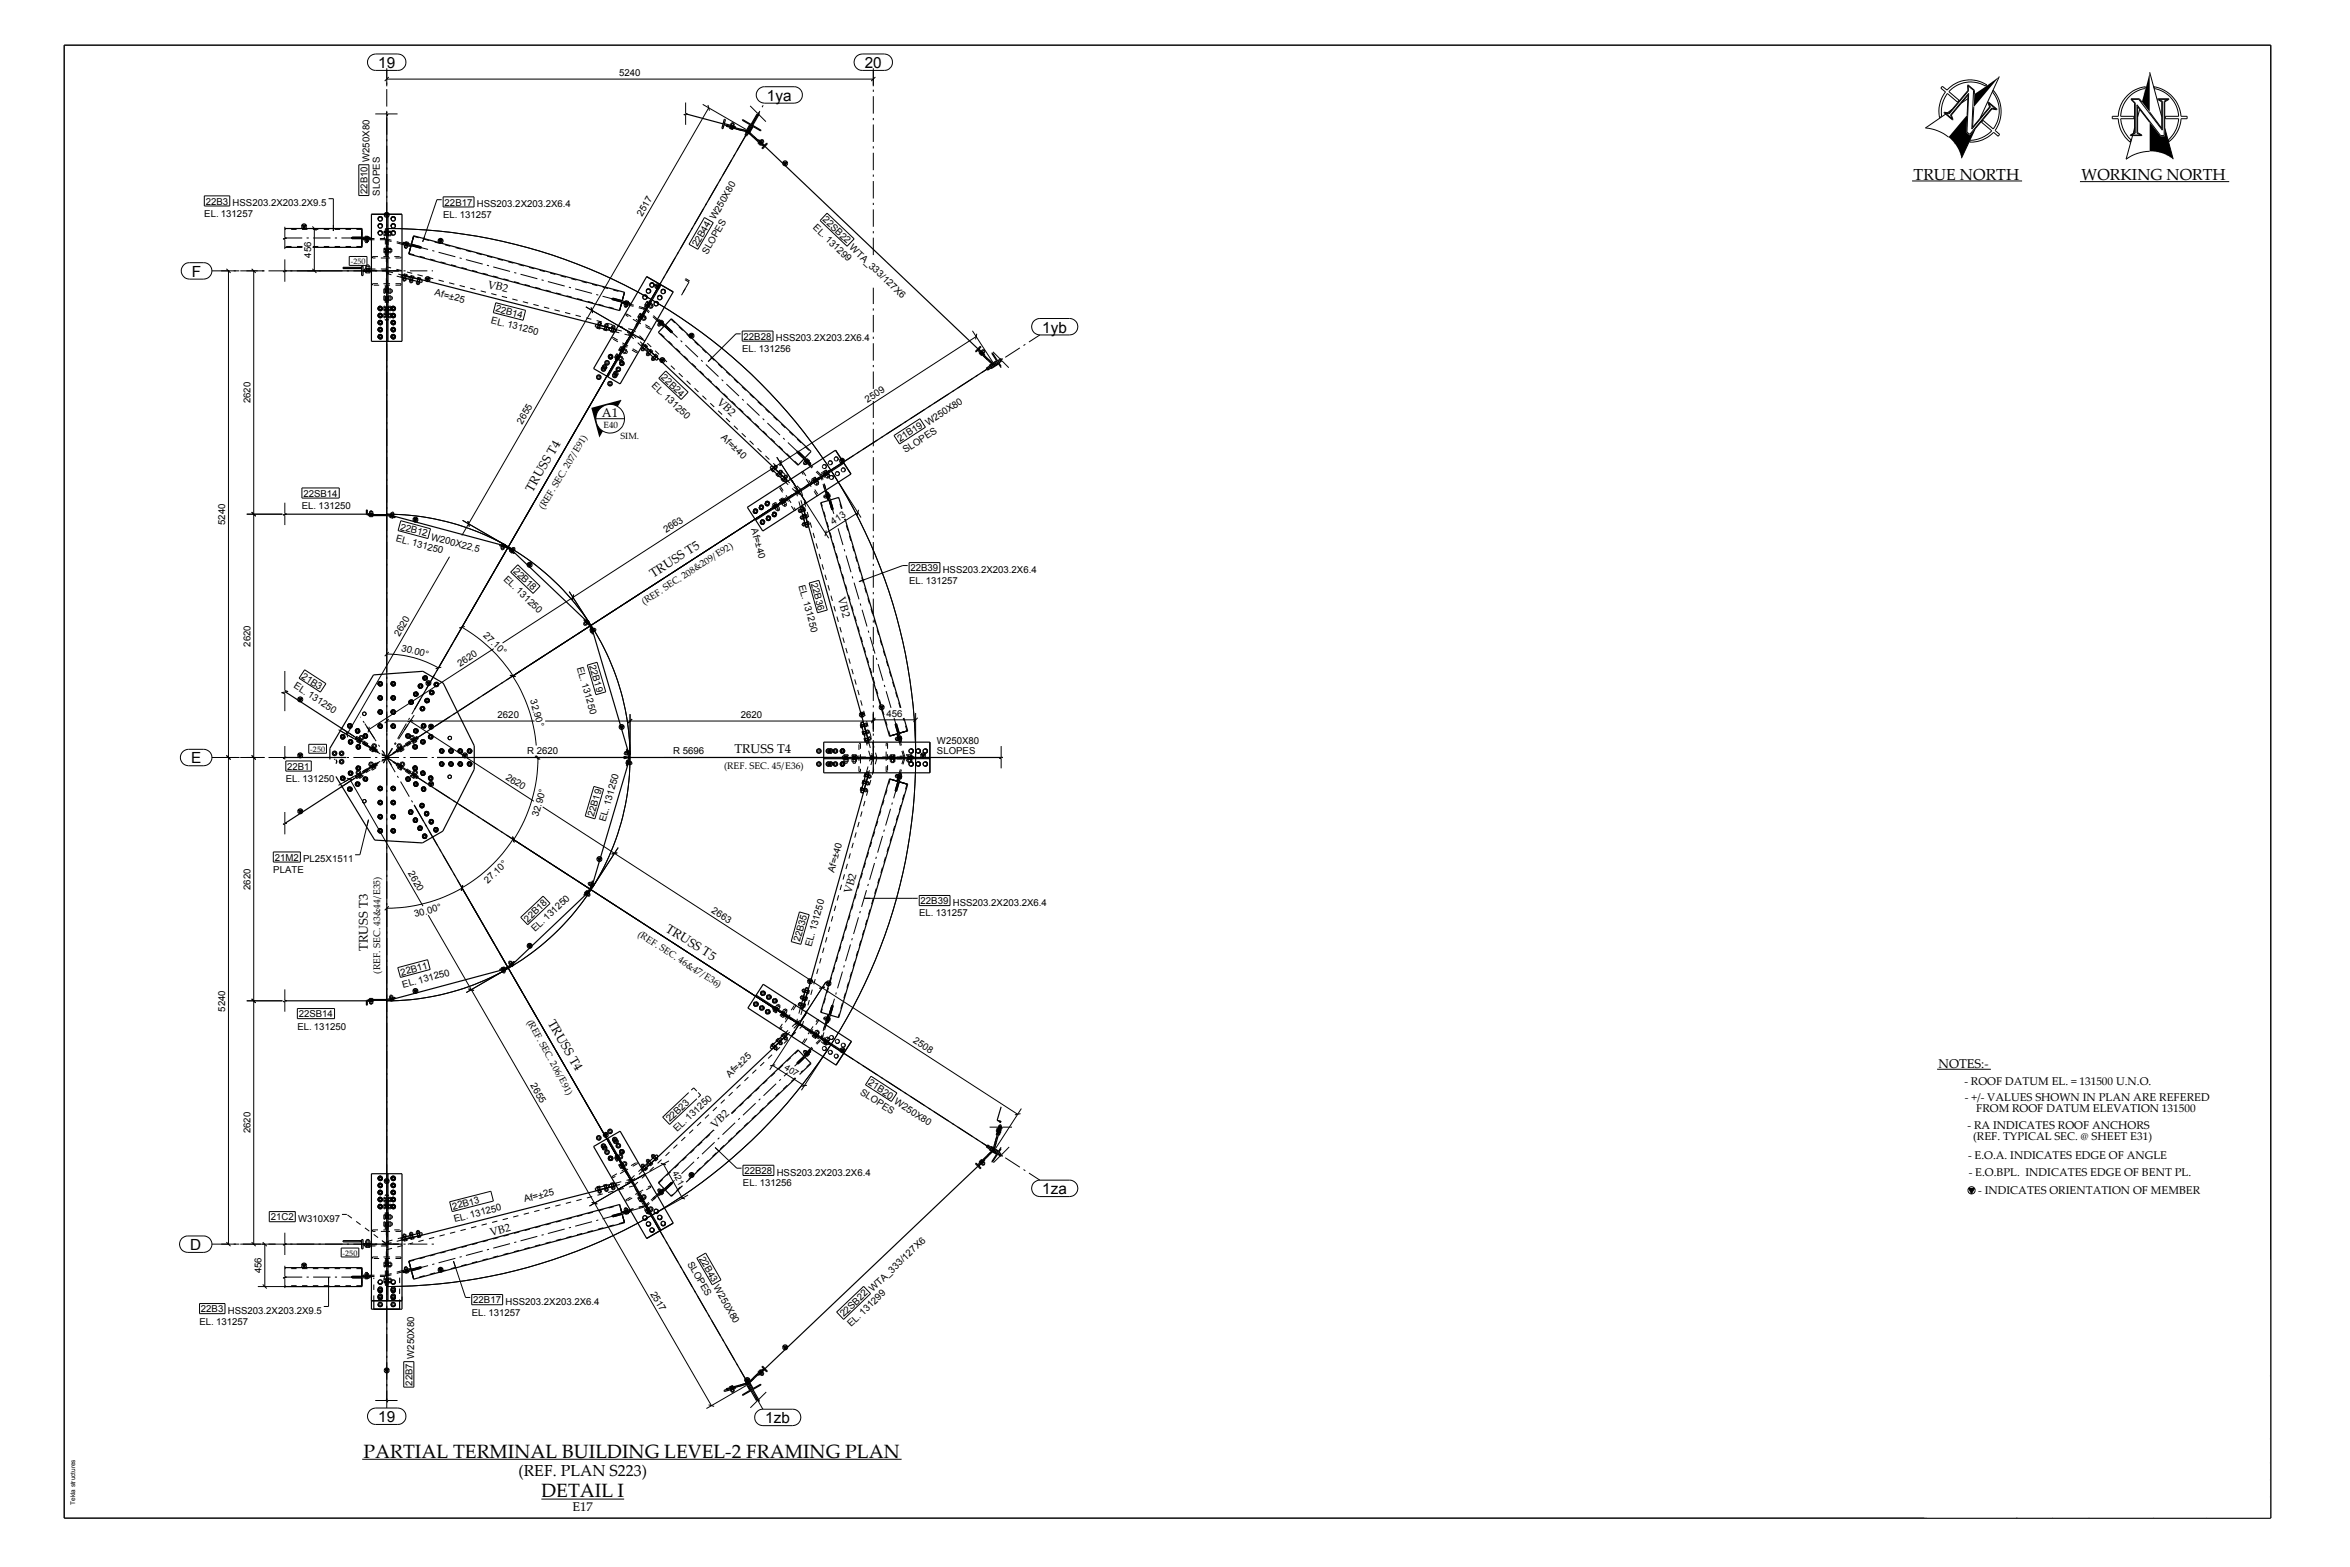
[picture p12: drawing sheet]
<svg xmlns="http://www.w3.org/2000/svg" width="914mm" height="610mm" viewBox="0 0 914 610" stroke-linecap="round" stroke-linejoin="round" font-family="sans-serif">
<defs><g id="words">
<g font-size="7.5">
<text x="141.5" y="567.1">PARTIAL TERMINAL BUILDING LEVEL-2 FRAMING PLAN</text>
<text x="210.7" y="582.5">DETAIL I</text>
</g>
<g font-size="6.2">
<text x="744.6" y="69.8">TRUE NORTH</text>
<text x="809.9" y="70.1">WORKING NORTH</text>
<text x="201.7" y="574.3">(REF. PLAN S223)</text>
</g>
<g font-size="6">
<text x="147.2" y="26.5">19</text>
<text x="336.5" y="26.5">20</text>
<text x="298.4" y="39.2">1ya</text>
<text x="74.6" y="107.6">F</text>
<text x="405.6" y="129.4">1yb</text>
<text x="74.3" y="297">E</text>
<text x="405.6" y="464.6">1za</text>
<text x="74" y="486.3">D</text>
<text x="147.2" y="553.2">19</text>
<text x="297.8" y="553.6">1zb</text>
</g>
<g font-size="5">
<text x="234.2" y="162.2">A1</text>
<text x="207.1" y="191.6" transform="rotate(-60 207.1 191.6)">TRUSS T4</text>
<text x="254.1" y="224.8" transform="rotate(-33 254.1 224.8)">TRUSS T5</text>
<text x="285.7" y="292.9">TRUSS T4</text>
<text x="258.7" y="362" transform="rotate(33 258.7 362)">TRUSS T5</text>
<text x="143.2" y="370" transform="rotate(-90 143.2 370)">TRUSS T3</text>
<text x="213" y="397.8" transform="rotate(60 213 397.8)">TRUSS T4</text>
<text x="754.3" y="415.4">NOTES:-</text>
<text x="222.8" y="587.7">E17</text>
</g>
<g font-size="4.4">
<text x="189.6" y="111.8" transform="rotate(14 189.6 111.8)">VB2</text>
<text x="278.8" y="156.7" transform="rotate(44 278.8 156.7)">VB2</text>
<text x="326" y="232.7" transform="rotate(75 326 232.7)">VB2</text>
<text x="331.2" y="347.8" transform="rotate(-74 331.2 347.8)">VB2</text>
<text x="764.4" y="422.3">- ROOF DATUM EL. = 131500 U.N.O.</text>
<text x="764.5" y="428.5">- +/- VALUES SHOWN IN PLAN ARE REFERED</text>
<text x="768.9" y="432.7">FROM ROOF DATUM ELEVATION 131500</text>
<text x="278.2" y="439" transform="rotate(-43 278.2 439)">VB2</text>
<text x="765.6" y="439.2">- RA INDICATES ROOF ANCHORS</text>
<text x="767.7" y="443.5">(REF. TYPICAL SEC. @ SHEET E31)</text>
<text x="765.8" y="450.8">- E.O.A. INDICATES EDGE OF ANGLE</text>
<text x="766" y="457.4">- E.O.BPL. INDICATES EDGE OF BENT PL.</text>
<text x="769.7" y="464.5">- INDICATES ORIENTATION OF MEMBER</text>
<text x="191.2" y="480.7" transform="rotate(-14 191.2 480.7)">VB2</text>
</g>
<g font-size="3.7">
<text x="241" y="29.5">5240</text>
<text x="143" y="75.5" transform="rotate(-90 143 75.5)">22B10 W250X80</text>
<text x="147.8" y="76.1" transform="rotate(-90 147.8 76.1)">SLOPES</text>
<text x="80.1" y="79.6">22B3 HSS203.2X203.2X9.5</text>
<text x="173" y="80">22B17 HSS203.2X203.2X6.4</text>
<text x="79.5" y="84.4">EL. 131257</text>
<text x="172.4" y="84.8">EL. 131257</text>
<text x="249.9" y="84.3" transform="rotate(-60 249.9 84.3)">2517</text>
<text x="316.2" y="88.8" transform="rotate(44 316.2 88.8)">EL. 131299</text>
<text x="319.9" y="85.7" transform="rotate(44 319.9 85.7)">22SB22 WTA_333/127X6</text>
<text x="121.1" y="100.3" transform="rotate(-90 121.1 100.3)">456</text>
<text x="271.4" y="96.2" transform="rotate(-60 271.4 96.2)">22B44 W250X80</text>
<text x="275.3" y="99.1" transform="rotate(-60 275.3 99.1)">SLOPES</text>
<text x="169" y="114.8" transform="rotate(14 169 114.8)">Af=±25</text>
<text x="190.9" y="125.6" transform="rotate(14 190.9 125.6)">EL. 131250</text>
<text x="192.6" y="121.2" transform="rotate(14 192.6 121.2)">22B14</text>
<text x="288.8" y="136.9">EL. 131256</text>
<text x="289.3" y="132.1">22B28 HSS203.2X203.2X6.4</text>
<text x="257" y="147.2" transform="rotate(43 257 147.2)">22B24</text>
<text x="253.4" y="150.2" transform="rotate(43 253.4 150.2)">EL. 131250</text>
<text x="97.5" y="156.9" transform="rotate(-90 97.5 156.9)">2620</text>
<text x="337.6" y="156.8" transform="rotate(-33 337.6 156.8)">2509</text>
<text x="203.2" y="165.2" transform="rotate(-60 203.2 165.2)">2655</text>
<text x="280.4" y="170.5" transform="rotate(43 280.4 170.5)">Af=±40</text>
<text x="350.2" y="171.9" transform="rotate(-33 350.2 171.9)">21B19 W250X80</text>
<text x="352.3" y="176.3" transform="rotate(-33 352.3 176.3)">SLOPES</text>
<text x="117.5" y="198">EL. 131250</text>
<text x="118.1" y="193.2">22SB14</text>
<text x="211.7" y="198.3" transform="rotate(-59 211.7 198.3)">(REF. SEC. 207/E91)</text>
<text x="87.7" y="204.2" transform="rotate(-90 87.7 204.2)">5240</text>
<text x="155.6" y="206" transform="rotate(15 155.6 206)">22B12 W200X22.5</text>
<text x="259.2" y="207.5" transform="rotate(-33 259.2 207.5)">2663</text>
<text x="292.2" y="205.9" transform="rotate(74 292.2 205.9)">Af=±40</text>
<text x="324.2" y="204.1" transform="rotate(-33 324.2 204.1)">413</text>
<text x="153.8" y="210.5" transform="rotate(15 153.8 210.5)">EL. 131250</text>
<text x="195.8" y="225.6" transform="rotate(44 195.8 225.6)">EL. 131250</text>
<text x="199.5" y="222.5" transform="rotate(44 199.5 222.5)">22B18</text>
<text x="310.7" y="227.9" transform="rotate(74 310.7 227.9)">EL. 131250</text>
<text x="315.5" y="227.2" transform="rotate(74 315.5 227.2)">22B36</text>
<text x="353.7" y="227">EL. 131257</text>
<text x="354.3" y="222.2">22B39 HSS203.2X203.2X6.4</text>
<text x="250.6" y="235.3" transform="rotate(-33 250.6 235.3)">(REF. SEC. 208&amp;209/E92)</text>
<text x="97.5" y="251.5" transform="rotate(-90 97.5 251.5)">2620</text>
<text x="155.5" y="247.7" transform="rotate(-60 155.5 247.7)">2620</text>
<text x="187.8" y="247.5" transform="rotate(44 187.8 247.5)">27.10°</text>
<text x="156" y="253.1" transform="rotate(15 156 253.1)">30.00°</text>
<text x="117.1" y="263.7" transform="rotate(33 117.1 263.7)">21B3</text>
<text x="179" y="259.3" transform="rotate(-33 179 259.3)">2620</text>
<text x="224.5" y="259.9" transform="rotate(74 224.5 259.9)">EL. 131250</text>
<text x="229.2" y="259.1" transform="rotate(74 229.2 259.1)">22B19</text>
<text x="114" y="267.4" transform="rotate(33 114 267.4)">EL. 131250</text>
<text x="206.2" y="272.5" transform="rotate(74 206.2 272.5)">32.90°</text>
<text x="193.6" y="279.2">2620</text>
<text x="288.3" y="279.2">2620</text>
<text x="344.9" y="278.8">456</text>
<text x="205.1" y="293.4">R 2620</text>
<text x="261.9" y="293.4">R 5696</text>
<text x="364.6" y="289.6">W250X80</text>
<text x="364.6" y="293.2">SLOPES</text>
<text x="111.8" y="299.4">22B1</text>
<text x="281.7" y="299">(REF. SEC. 45/E36)</text>
<text x="111.2" y="304.2">EL. 131250</text>
<text x="196.5" y="302.9" transform="rotate(33 196.5 302.9)">2620</text>
<text x="209.4" y="317.8" transform="rotate(-74 209.4 317.8)">32.90°</text>
<text x="231.1" y="317.8" transform="rotate(-74 231.1 317.8)">22B19</text>
<text x="235.5" y="319.7" transform="rotate(-74 235.5 319.7)">EL. 131250</text>
<text x="106.9" y="334.8">21M2 PL25X1511</text>
<text x="106.3" y="339.6">PLATE</text>
<text x="158.7" y="339.8" transform="rotate(60 158.7 339.8)">2620</text>
<text x="324.5" y="339.7" transform="rotate(-74 324.5 339.7)">Af=±40</text>
<text x="97.5" y="346.2" transform="rotate(-90 97.5 346.2)">2620</text>
<text x="189.8" y="343.9" transform="rotate(-44 189.8 343.9)">27.10°</text>
<text x="358.2" y="351.7">22B39 HSS203.2X203.2X6.4</text>
<text x="161.5" y="356.8" transform="rotate(-15 161.5 356.8)">30.00°</text>
<text x="205.4" y="358.9" transform="rotate(-44 205.4 358.9)">22B18</text>
<text x="276.6" y="354.8" transform="rotate(33 276.6 354.8)">2663</text>
<text x="357.7" y="356.5">EL. 131257</text>
<text x="208.2" y="362.8" transform="rotate(-44 208.2 362.8)">EL. 131250</text>
<text x="248" y="364" transform="rotate(32 248 364)">(REF. SEC. 46&amp;47/E36)</text>
<text x="311.3" y="366.6" transform="rotate(-74 311.3 366.6)">22B35</text>
<text x="315.7" y="368.5" transform="rotate(-74 315.7 368.5)">EL. 131250</text>
<text x="147.9" y="378.8" transform="rotate(-90 147.9 378.8)">(REF. SEC. 43&amp;44/E35)</text>
<text x="156.2" y="379.6" transform="rotate(-15 156.2 379.6)">22B11</text>
<text x="156.9" y="384.3" transform="rotate(-15 156.9 384.3)">EL. 131250</text>
<text x="87.7" y="393.5" transform="rotate(-90 87.7 393.5)">5240</text>
<text x="116.2" y="395.7">22SB14</text>
<text x="115.7" y="400.5">EL. 131250</text>
<text x="205" y="397.4" transform="rotate(61 205 397.4)">(REF. SEC. 206/E91)</text>
<text x="355.1" y="405.6" transform="rotate(33 355.1 405.6)">2508</text>
<text x="283.9" y="419.3" transform="rotate(-43 283.9 419.3)">Af=±25</text>
<text x="206.3" y="422.3" transform="rotate(60 206.3 422.3)">2655</text>
<text x="334.4" y="425.5" transform="rotate(33 334.4 425.5)">SLOPES</text>
<text x="337.5" y="421.9" transform="rotate(33 337.5 421.9)">21B20 W250X80</text>
<text x="260.6" y="436.6" transform="rotate(-43 260.6 436.6)">22B23</text>
<text x="97.5" y="440.9" transform="rotate(-90 97.5 440.9)">2620</text>
<text x="263.5" y="440.5" transform="rotate(-43 263.5 440.5)">EL. 131250</text>
<text x="289.1" y="461.5">EL. 131256</text>
<text x="289.7" y="456.7">22B28 HSS203.2X203.2X6.4</text>
<text x="204.2" y="467.7" transform="rotate(-14 204.2 467.7)">Af=±25</text>
<text x="176.3" y="470.6" transform="rotate(-14 176.3 470.6)">22B13</text>
<text x="105.4" y="474.7">21C2 W310X97</text>
<text x="177" y="475.4" transform="rotate(-14 177 475.4)">EL. 131250</text>
<text x="267.4" y="491.6" transform="rotate(60 267.4 491.6)">SLOPES</text>
<text x="271.9" y="489.7" transform="rotate(60 271.9 489.7)">22B43 W250X80</text>
<text x="353.9" y="489" transform="rotate(-44 353.9 489)">27X6</text>
<text x="101.8" y="495.4" transform="rotate(-90 101.8 495.4)">456</text>
<text x="253" y="503.2" transform="rotate(60 253 503.2)">2517</text>
<text x="184.1" y="507">22B17 HSS203.2X203.2X6.4</text>
<text x="77.6" y="515.3">EL. 131257</text>
<text x="78.2" y="510.5">22B3 HSS203.2X203.2X9.5</text>
<text x="183.6" y="511.8">EL. 131257</text>
<text x="328.3" y="512.4" transform="rotate(-44 328.3 512.4)">22SB22 WTA_333/1</text>
<text x="331.2" y="516.3" transform="rotate(-44 331.2 516.3)">EL. 131299</text>
<text x="160.5" y="539.1" transform="rotate(-90 160.5 539.1)">22B7 W250X80</text>
</g>
<g font-size="3.5">
<text x="234.9" y="166.3">E40</text>
<text x="241.5" y="170.8">SIM.</text>
</g>
<g font-size="3.4">
<text x="305.1" y="415.8" transform="rotate(33 305.1 415.8)">407</text>
<text x="261.5" y="456.4" transform="rotate(61 261.5 456.4)">421</text>
</g>
<g font-size="3.1">
<text x="136.5" y="102.7">-250</text>
<text x="120.7" y="292.5">-250</text>
<text x="133.3" y="488.4">-250</text>
</g>
<text font-size="2.5" x="29.2" y="585.4" transform="rotate(-90 29.2 585.4)">Tekla structures</text>
</g></defs>
<path d="M25 17.6h858.6v573h-858.6z" fill="none" stroke="#000" stroke-width=".55"/>
<g fill="none" stroke="#000" stroke-width=".39">
<path d="M143.9 21.9l1.1-.6 1.2-.3h8.6a3.2 3.2 0 0 1 3.1 3.2 3.2 3.2 0 0 1-3.1 3.2h-8.6a3.2 3.2 0 0 1-3-2 3.2 3.2 0 0 1 .7-3.5zM150.5 30.8h189.3M150.5 26.5v7.1M151.3 30l-1.6 1.5M266.8 39.9v4.2l.7 .2-1.4 .3 .7 .2v3.8M295.2 34.7l1-.7 1.2-.3h11.6a3.2 3.2 0 0 1 3.2 3.2 3.2 3.2 0 0 1-3.2 3.2h-11.6a3.2 3.2 0 0 1-2.9-2 3.2 3.2 0 0 1 .7-3.4zM333.2 21.9l1.1-.6 1.2-.3h8.6a3.2 3.2 0 0 1 3.2 3.2 3.2 3.2 0 0 1-3.2 3.2h-8.6a3.2 3.2 0 0 1-2.9-2 3.2 3.2 0 0 1 .6-3.5zM339.8 26.5v7.1M340.6 30l-1.6 1.5M755.8 33.6l1.8 1.5a12.1 12.1 0 0 1 15.5-2.1l-.6 .4a11.4 11.4 0 0 0-14.2 2.2l4 3.4-.6 .7-4-3.3-1.6 3.1-.7 2.8 .1 3-.8 .5a12.3 12.3 0 0 1 2.3-10l-1.8-1.5zM765.7 38.4l-2.5 1.7M765.8 33.4l2.1 1.7-.7 15.1 7.3-8.6-.6-1.5 2.7 2.3-1.6-.4-8.6 10.3-1.1-.9 .7-15.1-7 8.5 .6 1.4-2.7-2.3 1.5 .4 7.5-9z"/>
<path d="M768.2 36.6l.1-1.5-2.5-2.1v2.2l-7.4 8.8-2-.2 3.4 2.9-.5-2 6.5-7.7-.4 7.7M775.6 35.1a12.7 12.7 0 0 1 .7 15.7l1.8 1.5-.6 .7-1.8-1.5a12.2 12.2 0 0 1-9.3 3.8l.3-.7a12.3 12.3 0 0 0 8.3-3.7l-4-3.4 .6-.7 4 3.4a11.7 11.7 0 0 0-.3-14.3zM778 29.8l-7.5 16.2M827.4 37.5a11.7 11.7 0 0 1 7.4-3.8l-.2 .8a11.4 11.4 0 0 0-9.4 10.8h5.1v.9h-5.1a12.4 12.4 0 0 0 4 8.2l-.3 .9a12.4 12.4 0 0 1-4.7-9.1h-2.3v-.9h2.3a11.8 11.8 0 0 1 3.2-7.8zM829.4 38.7h2.8l9.2 11.9v-11.2l-1.4-.7h3.5l-1.4 .7v13.3h-1.4l-9.2-11.9v11l1.5 .7h-3.6l1.4-.7v-11.7zM833.4 39.6l-1-1.2h-3.2l1.4 1.7v11.5l-1.7 1.1h4.5l-1.6-1.1v-10.1l4.7 6.1M836.5 28.1l4.6 17.2M838.1 33.7a12.7 12.7 0 0 1 10.6 11.6h2.3v.9h-2.3a12.4 12.4 0 0 1-4.7 8.9l-.3-.7a12.1 12.1 0 0 0 4-8.2h-5.1v-.9h5.1a11.6 11.6 0 0 0-9.4-10.8zM146 44.3h4.2l.3-.7 .2 1.4 .3-.7h3.7M273.4 40.6l17 9.8M275.5 40.9l.6 2.2M275.8 42l-96.1 166.3"/>
<path d="M284.1 49.5l-.2 .5h.4M284.3 48.6h.3M284.3 50l.6 .2M284.4 49.6l-.1 .4M284.4 49.3h.1M284.6 48.6l1 .3M285 49.8l-.1 .4M285.3 49.9l-.1 .4-.3-.1M285.5 48.2l-.3 .6M285.5 48.2l-1-.3-.3 .8M285.5 48.2l.2 .1-.1 .6M285.5 47.8h.1"/>
<path d="M285.5 47.8l-.6-.2-.3 1M285.5 47.8v.4M285.6 48.9l-.1 .2M291.2 50.8h.1M291.3 50.6h.1M291.5 50.2h.1M291.9 41.2l3 3 .6-.4-.8 1.2 .7-.3 2.6 2.6M295.1 55.9l.5 .4M295.2 55.3l-.3 .4 .2 .2M295.4 55.6l-.3 .3M295.8 54.7l.9 1.1M295.8 54.7l-.1 .1"/>
<path d="M295.9 56l-.3 .3M296.2 56.3l-.3 .3-.3-.3M296.5 54.4l.2-.2 .5 .5-.2 .2M296.5 54.4l-.2-.2-.5 .5M296.5 54.4l-.5 .5M296.5 54.4l.5 .5M297 54.9l-.5 .5M297 54.9l.3 .2-.5 .5M757.1 44.4l-7.9 5.4a16.5 16.5 0 0 1 9 3.5M759.6 42.5l-1.8 1.4M768 41.7l-.5 7.8 6.6-7.9-.6-1.8 .2-.1 3.4 2.8-.2 .2-1.8-.3-6.5 7.7-5.4 11.5M829.8 52.7l-2.5 9.2a16.3 16.3 0 0 1 9.2-3.1"/>
<path d="M830.6 49.7l-.5 2.2M832.6 42.5l-.8 3M836.5 43.6l4.7 6.4v-10.4l-1.7-1.2h4.5l-1.7 1.2v10.1l3.3 12.2M79.5 76.2h9.9v3.9h-9.9zM127.8 77.3h1.9v12.6M139.6 64.1h4v12h-4zM171.9 77.7h-1.9l-5.5 16.4 .7-2.2M172.4 76.6h12v3.9h-12zM744 70.4h42.8M809.3 70.7h58.1M110.8 88.2v4.3l.7 .2-1.4 .2 .7 .2v3.8M119.6 88.9h16"/>
<path d="M121.5 88.1l1.6 1.6M122.3 88.9v16.5M135.9 99.8h6.9v3.5h-6.9zM141.9 93.3h1.4M142 92.3v-.4h1.2v.4M142 93.4v.7h1.2v-.7M142.2 94.1v.3h.8v-.3M142.6 91.9v.4M142.6 93.4v.7M147.5 84.4v.1M147.5 89.9h.9l.4 .8-.4 .7h-.9l-.4-.7zM147.5 87.2h.9l.4 .7-.4 .8h-.9l-.4-.8z"/>
<path d="M147.5 84.4h.9M147.5 84.4l-.4 .8 .4 .7h.9l.4-.7-.4-.8M148.4 84.4v.1M149.4 92.5h.1M150.4 92.6h.1M150.5 88.9a205.8 205.8 0 0 1 205.8 205.8 205.8 205.8 0 0 1-205.8 205.8M152.6 84.4v.1M152.6 89.9h.9l.4 .8-.4 .7h-.9l-.5-.7zM152.6 87.2h.9l.4 .7-.4 .8h-.9l-.5-.8zM152.6 84.4l-.5 .8 .5 .7h.9l.4-.7-.4-.8M152.6 84.4h.9M153.5 84.4v.1"/>
<path d="M157.4 95.3l1.3 .4M157.5 95.5l-.2 .7 1.1 .3 .2-.7M157.5 96.2v.3l.6 .2 .1-.3M157.8 94.4l.1-.4 1.1 .3-.1 .4M158 95.7l-.1 .7M158.5 94.2l-.2 .4M274.1 84.6l3.4 2-6 10.4-3.4-2zM321.8 82.9l10.6 10-2.8 2.9-10.5-10zM71.5 103.1l1.6-.9h6.1a3.2 3.2 0 0 1 3.3 3.2 3.2 3.2 0 0 1-3.3 3.2h-5.5a3.2 3.2 0 0 1-2.9-2 3.2 3.2 0 0 1 .7-3.5zM86.1 105.4h7M88.1 104.6l1.6 1.6M88.9 105.4v378.6"/>
<path d="M95.9 105.4h7M97.9 104.6l1.6 1.6M98.7 105.4v378.6M110.8 100.9v4.3l.7 .2-1.4 .2 .7 .2v3.8M119.5 105.4h7M121.5 104.6l1.6 1.6M142.2 104.6h1.9M142.3 105.6v.6h1.7v-.6M142.3 104.5v-.9h1.7v.9M142.7 103.1h.9v1.4M142.7 103.2v1.3M142.7 105.6v.6"/>
<path d="M143.6 105.6v.6M147.5 119.3h.9l.4 .7-.4 .7h-.9l-.4-.7zM150.4 105.4h.1M150.5 106.8v147.7a39.9 39.9 0 0 1 20.1 5.3l74.5-128.9M152.6 119.3h.9l.4 .7-.4 .7h-.9l-.5-.7zM156.8 108.2l1.3 .3M156.8 108l-.2 .9 1.3 .3 .2-.7M157.1 108.3l-.3 1 .7 .1 .2-.9M157.2 106.5l1.3 .3-.1 .5-1.3-.4zM157.4 107v.2M157.4 107l-.1 .2M157.5 106.6l-.1 .4"/>
<path d="M158.1 108.4v.1M158.2 106.8l-.2 .6 .1-.2M159.4 108.9l1.3 .3M159.5 108.7l-.2 .9 1.2 .3 .2-.7M159.8 109l-.2 .6M159.9 107.2l1.3 .3-.2 .4-1.2-.3zM160.2 107.3l-.2 .6M160.4 109.1l-.3 1-.6-.2 .1-.3M160.8 109.1l-.1 .1M160.8 107.4l-.1 .7v-.2M162.1 109.6l1.3 .1M162.1 109.4l-.2 .8 1.3 .4 .2-.7"/>
<path d="M162.4 109.6l-.2 1 .6 .2 .3-1M162.5 107.9l1.3 .3-.1 .4-1.3-.3zM162.9 107.9l-.2 .7v-.2M163.4 108.5l-.1 .3M163.5 108.1l-.1 .4M192.9 117.8l11.6 2.9-1 3.9-11.6-3zM228 119.4l16.9 9.8M230 119.6l.6 2.2M243 118.2l1.3 .4M243 118.4l-.2 .7 1.1 .3M243 119.2v.2l.6 .2 .1-.3M243.3 117.3l.1-.4 1.1 .3-.1 .4"/>
<path d="M243.5 118.6l-.1 .7M244 117.1l-.2 .4M244.1 118.7l-.2 .7M250.2 115.2l.7-.4 .8 .4v.9l-.8 .4-.7-.4zM250.7 119.2h.1M251.5 119.8h.1M251.5 112.9v.8l.8 .4 .7-.4M252.3 112.4l-.8 .5M252.3 112.4l.8 .5M252.3 112.4h.1M252.3 112.4l.7 .5M252.9 110.4l.8-.4 .7 .4v.9l-.7 .5-.8-.5z"/>
<path d="M253 112.9h.1M253 112.9v.8M253.1 112.9l-.1 .8M253.7 110l-.8 .5M253.7 110l.7 .5M255.3 117.3l-.7 .4v.9l.7 .4 .7-.4M255.3 117.3l.8 .4M255.3 117.3l-.7 .5M255.9 115.4l.8-.5 .7 .5v.8l-.7 .5-.8-.5zM256 118.6h.1M256.1 117.7v.9M257.3 113l.8-.4 .7 .4v.9l-.7 .4-.8-.4z"/>
<path d="M266.5 108.8l1.6 .9-2.3 4.1M266.6 112.4l-1.4 2.5M266.7 108.4l1.7 .9M147.5 130.3h.9l.4 .7-.4 .7h-.9l-.4-.7zM147.5 122h.9l.4 .8-.4 .7h-.9l-.4-.7zM147.5 124.8h.9l.4 .7-.4 .7h-.9l-.4-.7zM147.5 127.5h.9l.4 .7-.4 .8h-.9l-.4-.8zM152.6 130.3h.9l.4 .7-.4 .7h-.9l-.5-.7zM152.6 122h.9l.4 .8-.4 .7h-.9l-.5-.7zM152.6 124.8h.9l.4 .7-.4 .7h-.9l-.5-.7zM152.6 127.5h.9l.4 .7-.4 .8h-.9l-.5-.8zM232.3 127.3l-.1 .4 1.3 .3 .1-.4"/>
<path d="M232.6 126l1.3 .3M232.6 127.3l-.1 .5M232.8 125.3l1.3 .3-.3 .9-1.3-.3zM232.9 126.2l-.1 .2M232.9 126.1l.3-1 .6 .2-.2 .9M233.3 127.5l-.2 .4M233.6 126.4l-.1 .2M234.9 127.9l-.1 .5 1.3 .3 .1-.4M235.2 126.7l1.4 .3M235.2 128v.4M235.4 126l1.3 .3-.2 .9-1.3-.4zM235.5 126.9v.2"/>
<path d="M235.6 126.7l.2-.9 .7 .2-.3 .9M235.9 128.2l-.1 .4M236.2 127.1l-.1 .2M236.8 138.3l.8-.4 .7 .4v.9l-.7 .5-.8-.5zM237.6 128.6l-.1 .4 1.3 .4 .1-.5M237.9 127.3l1.3 .4M237.9 128.7l-.1 .4M238.1 126.7l1.3 .3-.2 .8-1.3-.3zM238.2 127.6l-.1 .2 .1-.2M238.3 127.4l.2-.9 .6 .2-.2 .9M238.5 128.9v.4M238.9 127.8l-.1 .2"/>
<path d="M245.7 129.7h.1M249.9 135.2l.9 .9M250 135l-.6 .7 1 .9 .4-.5M250.1 135.4l-.7 .7 .5 .5 .2-.2M250.6 135.8l-.5 .6M251 136l-.2 .1M251.1 133.9l.9 .9-.3 .3-.9-.9zM251.3 134.2l-.5 .4M251.6 137.8l-.2 .2 .5 .5 .7-.7M251.8 134.6l-.5 .5M251.9 137l1 1M251.9 137l-.5 .5 .9 1 .5-.5"/>
<path d="M252 136.9l-.1 .1M252.1 137.3l-.5 .5M252.9 137.8v.2M253.1 135.8l.9 .9-.3 .3-.9-.9zM253.3 136l-.4 .5 .1-.2M253.5 136.8l-.1 .2M253.8 136.5l-.5 .4M253.9 138.9l.9 1M253.9 138.9l-.5 .5 .9 .9 .7-.6M254 138.8l-.1 .1M254.1 139.1l-.7 .8 .5 .4 .7-.7M255 138.2l-.2 .2"/>
<path d="M255 138.2l-.2 .1M255.1 137.7l.9 .9-.3 .3-.9-.9zM255.3 137.9l-.3 .3M255.8 138.3l-.4 .6 .1-.2M256.1 126.3l-.2 .2 .5 .5 .1-.2M256.4 125.6l-.5 .6 .8 .7 .5-.5M256.4 125.4l1 1M256.8 126l-.5 .5M257.1 124.8l.3-.3 .9 .8-.3 .3M257.9 124.9l-.3 .3M288.2 129.9h-1.9l-10.8 10.8M288.8 128.8h12v3.9h-12z"/>
<path d="M378.4 128.7l7.9 12.3M379.8 130.9l-184.3 119.2M380.1 129.8l-.5 2.2M381.2 137.7l.5 .4M381.3 137.1l-.3 .4 .2 .2M381.5 137.4l-.3 .3M381.8 136.5l1 .9M382 137.8l-.3 .3M382.2 138l-.3 .3-.2-.2M382.6 136.2l.1-.2 .5 .5-.1 .2M382.6 136.2l-.2-.2-.7 .6M382.6 136.2l-.5 .5"/>
<path d="M382.6 136.2l.5 .5M382.8 137.4l-.1 .1M383.1 136.7l-.5 .5M383.1 136.7l.2 .2-.5 .5M386.4 136.9l3 3 .7-.4-.9 1.2 .7-.3 2.6 2.6M402.3 124.8l1.7-.8 12.2-.1a3.2 3.2 0 0 1 3.2 3.2 3.2 3.2 0 0 1-3.2 3.2h-11.6a3.2 3.2 0 0 1-2.9-2 3.2 3.2 0 0 1 .6-3.5zM232.2 146.3l.8-.4 .7 .4v.9l-.7 .4-.8-.4zM234.1 143.1l.7-.4 .8 .4v.9l-.8 .4-.7-.4zM235.5 140.7l.7-.4 .7 .4v.9l-.7 .4-.7-.4zM236.6 148.8l.8-.4 .7 .4v.9l-.7 .4-.8-.4zM238.5 145.6l.7-.4 .7 .4v.9l-.7 .4-.7-.4zM239.9 143.3l.7-.5 .7 .5v.8l-.7 .4-.7-.4z"/>
<path d="M241.2 140.9l.8-.4 .7 .4v.8l-.7 .5-.8-.5zM241.6 155.6l-1.4 2.5M259 144.3l8.8 8.3-2.8 2.8-8.7-8.2zM386.8 141.8h.2M386.8 141.7h.2M231.9 162.9h11M302.3 177.9l8 12.3M304 179.1l-.5 2.2M313 179.5l.9 .8M313 179.5l-.5 .5 .5 .4M313.1 179.3l-.1 .2M313.4 179.9l-.4 .5"/>
<path d="M313.8 178.7l.3-.3 .8 .8-.3 .3M314.5 178.8l-.3 .3M347.9 169.4l10-6.5 2.2 3.3-10.1 6.5zM97.9 199.2l1.6 1.6M110.8 195.6v4.2l.7 .2-1.4 .3 .7 .2v3.8M117.5 189.8h14.5v4h-14.5zM143.8 199.7v-.7h1.3v.9M144.1 199.7v-1h.6v1M145.1 199.7l-1.4 .2M150.4 200h.1M293.5 198.2l.8-.1 .5 .7-.4 .8h-.9l-.4-.7zM295.8 196.7l.8-.1 .5 .8-.4 .7-.8 .1-.5-.8z"/>
<path d="M298.1 195.2l.9-.1 .4 .7-.4 .8h-.8l-.5-.7zM300.2 182.4l-.3 .3 .9 .9 .3-.3M300.4 182.6l-.3 .4M300.8 199.4h.9l.5 .7-.4 .8h-.9l-.5-.7zM300.9 183.1l-.3 .3M301 181.9l.2-.1-.2 .2M301.1 181.5l.4-.5 1 .9-.6 .6-1-.9 1.1 .8M301.3 181.7l.7-.7 .5 .4-.7 .8M301.7 182.3l-.2 .2 .2-.2M302.2 184.3l-.3 .3 1 .9 .2-.3M302.4 184.5l-.3 .3M302.9 185l-.3 .3"/>
<path d="M303.1 183.3l.9 1M303.1 183.3l.4-.5 1 1-.5 .5M303.2 183.7l-.2 .2M303.3 183.6l.7-.8 .5 .5-.7 .7M303.7 184.1l-.2 .2M304.2 186.2l-.3 .3 .9 .9 .3-.3M304.4 186.4l-.3 .3M304.9 186.9l-.3 .3M305.1 185.2l.9 .9M305.1 185.3l.4-.6 1 .9-.5 .5M305.1 185.5l-.1 .2M305.2 185.6l-.2 .2"/>
<path d="M305.7 186.1l-.2 .1M306.2 185.4l-.4 .5M306.3 185.4l.2-.2-.5-.5-.7 .8M309.6 191.8l-110.1 71.2a58.3 58.3 0 0 1 9.2 27M310.6 198.5v.1M310.6 198.6l.2 .6M310.6 191h.3M310.8 199.2h.1M310.9 198.5h-.3M310.9 198.5l.2 .6M311.1 199.1v.3l.9-.2M311.1 199.1l-.3 .1"/>
<path d="M311.2 191.8l11.3 17.6M311.4 198l.2 .3M311.4 198h.1M311.5 198l-.7 .2 .1 .3M311.6 198.3l.1 .6M311.6 198.3l-.7 .2M311.6 197.9l-.2 .1M311.7 198.9l.1 .4M311.7 198.9l-.6 .2M312.7 180.2l-.2 .1 .6 .5 .1-.2M312.7 197.6l-.1 .4M312.7 197.6l.1 .4"/>
<path d="M312.7 197.6l.4-.1 .1 .3M312.8 198l.2 .6M313 198.6h-.2M313 198.6l-.2 .1M313.2 197.8l-.4 .2M313.2 197.8l.2 .7M313.4 198.5l.1 .3-.4 .1-.1-.3M313.4 198.5l-.4 .1M313.9 180.3h.1M313.9 180.3l-.5 .5-.4-.4M313.9 180.3v.1M314.1 180.2l-.2 .2"/>
<path d="M319.6 184h.1M320.6 185.5l.2 .2zM320.7 192.9l-.2 .1 .2 .7 .2-.1M321.3 192.5l.2 .6M321.3 192.5l-.6 .2 .3 1.1 .6-.2M321.5 192.4l-.2 .1M321.5 193.1l.1 .5M321.5 193.1l-.7 .2M321.6 193.6l.1 .1M321.9 193.7h-.2M322.4 192.2l.4-.1 .3 1.1-.4 .1M323 192.6l-.5 .1"/>
<path d="M323.8 183.7l11.2 17.6M333.8 199.4l-12.6 8.1M334.1 198.3l-.5 2.2M96 200h13.9M143.8 200.6v.4h1.3v-.4M144.1 200.6v.4M144.7 200.6v.4M150.5 200a94.7 94.7 0 0 1 94.7 94.7 94.7 94.7 0 0 1-94.7 94.6M151.7 200.9l-.1 .4 1.3 .3 .1-.4M151.9 200.1l1.3 .4M151.9 200.1l.2-.6 1.3 .3-.2 .7M152.1 201l-.2 .4"/>
<path d="M152.2 200.4l-.1 .2M152.3 200.2l.2-1 .7 .1-.3 1.1M152.7 201.1l-.1 .4M152.9 200.6l-.1 .2 .1-.2M156 202.6l11.5 3.1-1 3.8-11.6-3.1zM174.9 216.6l-39.9 69.1M180 202.4l17 9.9M182 202.7l.6 2.2M195 212.6l1.3 .4M195.1 212.5l-.2 .8 1.2 .4 .2-.7M195.3 211.5l1.3 .3-.1 .5-1.3-.4zM195.4 212.7l-.3 1.1 .6 .2 .3-1.1"/>
<path d="M195.5 212v.2M195.7 211.6l-.2 .4M196.2 212.2l-.1 .2M196.2 212.2v.2M196.3 211.8l-.1 .4M196.4 212.8l-.1 .2M197.7 212.7h.1M198.5 214l-.3 .3 .9 .9 .3-.3M198.7 214.2l-.3 .3M199 213.4l1 1M199.1 213.8l-.2 .2M199.2 214.7l-.3 .3"/>
<path d="M199.2 213.7l.8-.8 .4 .5-.7 .7M199.5 212.9l.9 1-.5 .6-1-.9zM199.6 214.3l-.1 .2M201.5 219.7l8.6 8.3-2.7 2.8-8.7-8.2zM296.2 202.4h.9l.5 .7-.5 .7-.8 .1-.5-.7zM298.5 200.9h.9l.4 .7-.3 .8h-.9l-.5-.7zM311.4 201.2h.1M311.4 201.2l.1 .6M311.5 201.8h.1M311.5 200.8l.1 .3-.2 .1M311.5 200.8l.1 .3M311.6 201.1l.2 .7"/>
<path d="M311.8 201.8l.1 .3 .6-.2M311.8 201.8h-.3M312.2 200.6l.1 .3M312.2 200.6l-.7 .2M312.3 204.4v.1M312.3 204.5l.2-.1 .1 .3M312.3 200.9l.2 .7M312.3 200.9l-.7 .2M312.4 203.8h-.3l.2 .6M312.4 200.5l-.2 .1M312.4 203.8l.1 .6M312.5 201.6v.2"/>
<path d="M312.5 201.5l-.7 .3M312.5 201.8l.1 .1M312.5 204.4l.1 .3M312.7 201.8l-.1 .1M312.9 203.2l.2 .4M312.9 203.2h.1M313 203.2l-.7 .3 .1 .3M313.1 203.6l.1 .6M313.1 203.6l-.7 .2M313.1 203.2h-.2M313.2 204.2l.1 .4M313.2 204.2l-.7 .2"/>
<path d="M313.3 204.6l-.7 .1M313.5 204.5l-.2 .1M313.6 200.5l-.2 .1h.2M313.6 200.6l.1 .6M313.7 201.2l-.2 .1M314 200.4l-.1-.2-.4 .1 .1 .3M314 200.4l-.4 .2M314 200.4l.2 .7M314.2 201.1v.3l-.4 .1-.1-.3M314.2 201.1l-.5 .1M314.3 203.2l-.2 .1M314.3 203.2l.2 .7"/>
<path d="M314.3 203.2h-.2M314.5 203.9h-.3M314.5 203.9l-.2 .1M314.7 203.1l-.1-.3-.4 .1 .1 .3M314.7 203.1l.2 .7M314.7 203.1l-.4 .1M314.9 203.8l.1 .2-.4 .2-.1-.3M314.9 203.8l-.4 .1M321.5 206.4l-.5 2.2M353.7 218.9h12v3.9h-12zM221.5 230.2l7.9 12.3M223.2 231.3l-.5 2.2"/>
<path d="M314.8 226.8l3.8-1 3.3 11.5-3.8 1.1zM353.2 220h-1.9l-17.1 6.3 2.2-.8M151.3 253.7l-1.6 1.6M171.7 259.5l-2.2 .6M179.7 244a58.3 58.3 0 0 1 19.9 18.9M180.8 243.7l-2.2 .6M192.1 252.3l-48.6 31.5M227.5 241.9l1 .9M227.5 241.9l-.4 .5 .9 .9 .5-.5M227.7 241.8l-.2 .1M227.8 242.1l-.8 .8 .5 .5 .8-.8M228.3 241.6l-.2 .1"/>
<path d="M228.4 241l.9 .9-.3 .3-.9-.9zM228.5 258.7l3.8-1.1 3.4 11.6-3.8 1.1zM228.6 241.3l-.5 .4M228.6 242.7l-.1 .1M228.8 242.1l-.1 .1M229.1 241.7l-.5 .5M229.9 244.7l-.4 .2 .4 1.2 .4-.1M229.9 243.3h.1M230 245.1l-.4 .1M230.2 245.7l-.5 .1M230.5 244.9h-.2M230.6 244.5l.4 1.3"/>
<path d="M230.6 244.5l.7-.2 .3 1.3-.6 .2M230.8 245.5l-.3 .1h.3M231.4 244.6l.3-.1 .2 .7-1 .2M231.4 244.6l-.7 .2M110.8 261v7.6l1.3 .4-2.5 .5 1.2 .4v6.7M118.5 260.6l8.3 5.3-2.1 3.3-8.3-5.3zM147.5 270.8h.9l.4 .7-.4 .7h-.9l-.4-.7zM147.5 265.3h.9l.4 .7-.4 .7h-.9l-.4-.7zM147.5 276.2h.9l.4 .8-.4 .7h-.9l-.4-.7zM150.5 277.7v7M151.3 279.7l-1.6 1.6M152.6 270.8h.9l.4 .7-.4 .7h-.9l-.5-.7z"/>
<path d="M152.6 265.3h.9l.4 .7-.4 .7h-.9l-.5-.7zM152.6 276.2h.9l.4 .8-.4 .7h-.9l-.5-.7zM159.6 272.4h.8l.5 .7-.5 .8h-.8l-.5-.8zM161.2 278.2l-3.9 5.9M161.4 269.3h.8l.4 .7-.4 .8h-.8l-.4-.8zM163.2 266.1h.8l.5 .8-.5 .7h-.8l-.5-.7zM164 275h.8l.4 .7-.4 .7h-.8l-.5-.7zM165 263h.9l.4 .8-.4 .7h-.9l-.5-.7zM165.7 271.8h.9l.4 .7-.4 .8h-.9l-.4-.8zM167.6 268.7h.8l.5 .7-.5 .8h-.8l-.5-.8zM169.4 265.6h.8l.4 .7-.4 .7h-.8l-.4-.7zM198.4 262.8l2.2 .4"/>
<path d="M198.5 262.7l2.2 .4M245.2 277.8v16M246 279.7l-1.7 1.6M339.8 277.2v7.5M340.6 279.7l-1.6 1.6M340.6 279.2l-1.6 1.6M356.3 277.4v16.3M357.1 279.2l-1.6 1.6M71.1 292.4l1.7-.9h6.5a3.2 3.2 0 0 1 3.2 3.2 3.2 3.2 0 0 1-3.2 3.2h-5.9a3.2 3.2 0 0 1-3-2 3.2 3.2 0 0 1 .7-3.5zM86.1 294.7h7M88.1 293.9l1.6 1.6M95.9 294.7h7"/>
<path d="M97.9 293.9l1.6 1.6M110.8 290.2v4.3l.7 .2-1.4 .2 .7 .2v.3M111.2 296h9.9v4h-9.9zM120.1 289.6h6.9v3.4h-6.9zM129.4 292.7l.8-.5 .7 .5v.8l-.7 .5-.8-.5zM130 295.4h.4M130.7 295.5v.1a.87 .87 0 0 1 0 1.5M130.7 295.7l.2 .2v.8l-.2 .2M132.2 295.9l.7-.5 .7 .5v.8l-.7 .5-.7-.5zM132.2 292.7l.7-.5 .7 .5v.8l-.7 .5-.7-.5zM132.5 284.4l6.1 3.5M132.6 286.2l.8-.4 .8 .5-.1 .8-.8 .4-.7-.5z"/>
<path d="M134.7 284.6l.6 2.3M135.4 281.9l.7-.4 .8 .5-.1 .9-.7 .4-.8-.5zM135.7 288.1l.7-.4 .8 .5-.1 .9-.7 .4-.8-.5zM138.4 283.9l.8-.4 .7 .5v.8l-.8 .4-.7-.5zM138.7 298.4l.7-.4 .8 .4v.8l-.7 .5-.8-.4zM138.7 290.1l.8-.4 .7 .5v.8l-.8 .4-.7-.4zM141.5 285.8l.7-.3 .8 .4-.1 .9-.7 .4-.8-.5zM141.9 281.5l3.9 5.9M143.7 282.7l-.5 2.2M147.5 281.7h.9l.4 .8-.4 .7h-.9l-.4-.7zM150.4 294.7h.1M150.5 280.5h57.5"/>
<path d="M152.6 281.7h.9l.4 .8-.4 .7h-.9l-.5-.7zM158 285.9l.7-.4 .8 .3 .1 .9-.8 .5-.8-.4zM159.6 280.6l48.1 31.1M160.7 290.2l.8-.5 .7 .4 .1 .9-.8 .4-.7-.4zM160.7 280.3l-2.2 .5M160.8 298.4l.7-.4 .8 .4-.1 .9-.7 .4-.8-.5zM161 284l.8-.5 .7 .4 .1 .8-.8 .5-.7-.4zM163.8 288.2l.7-.5 .8 .4v.9l-.7 .5-.8-.4zM164.1 282l.7-.5 .8 .4v.9l-.7 .5-.8-.4zM166.8 286.3l.8-.5 .7 .4 .1 .8-.8 .5-.7-.4zM171.4 296.5h.9l.4 .7-.4 .8h-.9l-.4-.8zM171.4 291.4h.9l.4 .8-.4 .7h-.9l-.4-.7z"/>
<path d="M175 296.5h.9l.5 .7-.5 .8h-.9l-.4-.8zM175 291.4h.9l.5 .8-.5 .7h-.9l-.4-.7zM178.7 296.5h.8l.5 .7-.5 .8h-.8l-.5-.8zM178.7 291.4h.8l.5 .8-.5 .7h-.8l-.5-.7zM182.3 296.5h.8l.5 .7-.5 .8h-.8l-.4-.8zM182.3 291.4h.8l.5 .8-.5 .7h-.8l-.4-.7zM201.8 294.7h154.5M208.2 294l1.4 1.5M208.6 294l1.5 1.5M208.8 294v.7M209.3 294.7a58.8 58.8 0 0 1-9.4 31.9M212.1 280.5h127.7"/>
<path d="M242.8 294.2l2.4 .5-2.4 .4zM243.6 296.7l.4 .1M243.8 292.3l.3 1.3M243.8 292.3l-.7 .2 .4 1.3 .6-.3M243.8 296.1l.4 .1M243.8 292.6l-1 .3 .2 .6 1.1-.3M243.9 292.2l-.1 .1M244.3 295.9l-.4-.2-.4 1.3 .4 .1M244.3 293.5l-.2 .1M244.3 296.9l.3 .2M244.5 292.1l.4-.1 .4 1.2-.4 .1zM244.6 296.2l.2 .1h-.2"/>
<path d="M244.7 297.1l.7 .1M244.9 296.4l1.1 .3-.2 .6h-.4M245 292.3l-.7 .1h.3M245 296.1l-.4 1.3M245 296.1l.7 .2-.4 1.3-.7-.3M245 294.7h.1M245.2 292.9l-.6 .2h.2M317.9 296.8l.7-.4 .8 .4v.8l-.8 .5-.7-.5zM317.9 291.7l.7-.4 .8 .4v.9l-.8 .4-.7-.4zM321.6 296.8l.7-.4 .7 .4v.8l-.7 .5-.7-.5zM321.6 291.7l.7-.4 .7 .4v.9l-.7 .4-.7-.4zM324.3 296.8l.8-.4 .7 .4v.8l-.7 .5-.8-.5z"/>
<path d="M324.3 291.7l.8-.4 .7 .4v.9l-.7 .4-.8-.4zM327.1 296.8l.7-.4 .7 .4v.8l-.7 .5-.7-.5zM327.1 291.7l.7-.4 .7 .4v.9l-.7 .4-.7-.4zM334.8 282.2l.2 .7M335 282.9l.1 .3 .4-.1M335.2 281.8l-.5 .1 .1 .3M335.2 282.2h-.4M335.4 282.8l-.4 .1M335.5 284.9l.2 .6M335.7 285.5l.1 .3 .5-.1M335.9 284.5l-.5 .1 .1 .3M336 284.8l-.5 .1"/>
<path d="M336.1 285.4l-.4 .1M336.3 281.8l.2 .7M336.3 287.5l.2 .7M336.3 281.8l-.2 .1M336.4 281.5v.1M336.4 281.5l-.1 .3M336.4 281.5l.7-.2v.3M336.4 281.6l.1 .2M336.5 281.8l.3 .9M336.5 288.2v.3l.5-.1M336.5 282.5l.3 .2M336.5 282.5h-.2"/>
<path d="M336.5 282.5l-.2 .1M336.6 287.1l-.4 .1 .1 .3M336.7 287.4l-.4 .1M336.9 288.1l-.4 .1M337.1 284.5l.1 .6M337.1 284.5h-.3M337.1 284.4l-.3 .1M337.1 284.1v.1M337.1 284.1v.4M337.1 284.2l.1 .2M337.1 281.6l.2 .6M337.1 284.1l.7-.2 .1 .3"/>
<path d="M337.1 281.6l-.6 .2M337.2 284.4l.2 .7M337.2 285.1l.1 .3M337.2 285.1l-.2 .1M337.3 285.4v.1M337.3 282.2l.1 .4-.6 .1M337.3 282.2l-.6 .2M337.4 285.1l.1 .3M337.4 281.5v.1M337.4 281.6l.2 .6h-.3M337.4 281.5l-.3 .1M337.8 287.1l.2 .7"/>
<path d="M337.8 287.1l-.2 .1M337.9 284.2h.3l.2 .6-.3 .1M337.9 286.7v.4M337.9 286.7l-.1 .4M337.9 286.8l.6-.2 .1 .3M337.9 284.2l.2 .7M337.9 284.2l-.7 .2M337.9 287.1l.3 .6M338 287.8v.2M338 287.8h-.2M338 288l.1 .1M338.1 284.9l.1 .3-.9 .3"/>
<path d="M338.1 284.9l-.7 .2M338.2 287.7v.3M338.2 288l-.1 .1M338.6 286.9l.3-.1 .2 .6-.3 .1M338.6 286.9l.2 .6M338.6 286.9l-.7 .2M338.8 287.5l.1 .3-.7 .2M338.8 287.5l-.6 .2M339.7 294.7h.2M339.8 280h16.5M348.6 287.2l-.3 .1 .2 .6 .2-.1M349.2 286.8l-.7 .2 .3 1.1 .7-.2"/>
<path d="M349.3 287.3l-.6 .2M349.4 286.9l-.3-.2 .6 1.2M350.2 286.4l.4-.1 .3 1.1M350.8 286.9l-.4 .1M350.9 287.4l-.3 .2M350.9 287.4h.1M352.7 295.7l.1 .1zM352.6 293.7h.1M353.7 296.8l.8-.4 .8 .4v.8l-.8 .5-.8-.5zM353.7 291.7l.8-.4 .8 .4v.9l-.8 .4-.8-.4zM353.9 294.2l2.4 .5-2.4 .4zM358 291.7v.9"/>
<path d="M358 296.8v.8M358 296.8h.1M358 297.6h.1M358 291.7h.1M358 292.6h.1M358 296.8l-.7-.4-.8 .4v.8l.8 .5 .7-.5M358 291.7l-.7-.4-.8 .4v.9l.8 .4 .7-.4M360 296.4l-.8 .4v.8l.8 .5M360 296.4l.8 .4M360 296.4l.7 .4M360 291.3l-.8 .4v.9l.8 .4M360 291.3l.8 .4"/>
<path d="M360 291.3l.7 .4M360.7 296.8h.1M360.7 297.6h.1M360.7 291.7v.9M360.7 296.8v.8M360.7 297.6l-.7 .5M360.7 291.7h.1M360.7 292.6h.1M360.7 292.6l-.7 .4M360.8 291.7v.9M360.8 296.8v.8M360.8 297.6l-.8 .5"/>
<path d="M360.8 292.6l-.8 .4M389.6 290.2v4.3l.6 .2-1.4 .2 .8 .2v3.8M110.8 315.9v4.2l.7 .2-1.4 .3 .7 .2v3.8M132.6 302.3l.7-.4 .8 .4 .1 .8-.8 .5-.8-.4zM135 302.7l2.1 .6M135.3 306.6l.8-.4 .7 .3 .1 .9-.8 .4-.7-.3zM135.6 300.4l.8-.5 .7 .4 .1 .9-.8 .5-.7-.5zM136.1 303l28.5 49.5M138.4 304.6l.7-.4 .8 .3v.9l-.7 .5-.8-.4zM139.7 300.9l-6.1 3.5M141.4 302.7l.8-.5 .7 .4 .1 .8-.8 .5-.7-.4zM147.5 306h.9l.4 .7-.4 .8h-.9l-.4-.8z"/>
<path d="M147.5 311.5h.9l.4 .7-.4 .8h-.9l-.4-.8zM147.5 316.9h.9l.4 .8-.4 .8h-.9l-.4-.8zM152.6 306h.9l.4 .7-.4 .8h-.9l-.5-.8zM152.6 311.5h.9l.4 .7-.4 .8h-.9l-.5-.8zM152.6 316.9h.9l.4 .8-.4 .8h-.9l-.5-.8zM158 302.6l.8-.4 .8 .5-.1 .8-.8 .4-.7-.5zM159.4 315.2h.8l.5 .7-.5 .8h-.8l-.4-.8zM161.1 304.5l.7-.3 .8 .4-.1 .9-.7 .4-.8-.5zM161.2 318.3h.9l.4 .8-.4 .7h-.9l-.4-.7zM163.8 312.7h.8l.5 .7-.5 .8h-.8l-.5-.8zM163.8 300.3l.8-.4 .7 .5v.8l-.8 .5-.7-.5zM164.1 306.5l.8-.3 .7 .4v.9l-.8 .3-.7-.4z"/>
<path d="M165.6 315.8h.9l.4 .7-.4 .8h-.9l-.5-.8zM166.9 302.3l.7-.4 .8 .4-.1 .9-.7 .4-.8-.5zM167.4 318.9h.8l.5 .8-.5 .7h-.8l-.4-.7zM211.2 313.9l184.8 119.6M231.1 305.9l3.8 1.1-3.4 11.6-3.8-1.2zM334.8 307.1l.4 .2M334.8 307.1l-.1 .4 .5 .1M335 306.5l.4 .1M335 306.5l-.2 .6M335.5 306.3l-.4-.1-.1 .3M335.5 304.5l-.1 .3 .5 .1M335.5 304.5l.5 .1"/>
<path d="M335.7 303.9l.4 .1M335.7 303.9l-.2 .6M336.1 307.5l.2 .1M336.3 303.7l-.5-.2-.1 .4M336.3 307.6l-.1 .3 .9 .2v-.3M336.3 301.8l.4 .2M336.3 301.8l-.1 .4 .4 .1M336.3 306.8l.2 .1M336.5 307.6l-.1 .3M336.5 301.2l.4 .1M336.5 301.2l-.2 .6M336.5 307.6l.6 .2"/>
<path d="M336.5 306.9l-.2 .7M336.5 306.7v.2M336.6 306.6l-.1 .1M336.6 306.6h.2M336.7 307l-.2 .6M336.7 307l.6 .2M336.8 306.6l-.1 .4M336.8 306.7l.6 .1-.1 .4M336.8 304.9l.3 .1M336.8 304.9h.3M337 301l-.5-.1v.3M337 304.2h.2"/>
<path d="M337.1 304.9v.3M337.1 307.8l.3 .1M337.2 305l-.1 .2M337.2 304.2l-.1 .7M337.2 305l.7 .1M337.3 304h.1M337.3 304l-.1 .2M337.3 307.1l.3 .1-.2 .6M337.3 304h.2M337.3 307.2l-.2 .6M337.4 304.3l-.2 .7M337.4 304.3l.7 .2"/>
<path d="M337.4 307.8v.1M337.5 304l.7 .2-.1 .3M337.5 304l-.1 .3M337.6 302.2l.1 .3M337.7 302.5l.8 .3 .1-.3M337.9 305.1l-.1 .4-.7-.2M337.9 302.3v.3M337.9 302.3l.7 .2M338 301.6l-.3 .9M338 301.6l-.2-.1 .2 .1M338.1 304.5l.3 .1-.2 .6-.3-.1M338.1 304.5l-.2 .6"/>
<path d="M338.2 301.7l-.3 .6M338.2 301.7l.6 .2M338.2 301.3v.4M338.2 301.3l-.2 .3M338.2 301.4l.7 .1-.1 .4M338.8 301.8l.3 .1M338.8 301.9l-.2 .6M339.1 302l-.2 .6-.3-.1M339.1 301.9v.1M348.7 301.9l.6 .2M348.7 301.5h-.2l-.2 .6 .3 .1M348.8 301.3l-.3 1.1 .7 .2"/>
<path d="M348.8 301.3l.7 .2M349.5 301.4l-.4 1.3 .3-.3M349.5 301.4l.2 .1M350.4 302.4l.4 .1M350.6 301.8l.3 .2M350.9 302l-.3 1.1-.4-.2M350.9 302h.1M106.3 331.4h10.6v4h-10.6zM142.8 321.2l.6-2.3-3.4 13.6h-1.8M147.5 322.5h.9l.4 .7-.4 .7h-.9l-.4-.7zM152.6 322.5h.9l.4 .7-.4 .7h-.9l-.5-.7zM163 321.4h.9l.4 .8-.4 .7h-.9l-.4-.7z"/>
<path d="M164.8 324.6h.9l.4 .7-.4 .8h-.9l-.4-.8zM169.2 322h.9l.4 .8-.4 .8h-.9l-.5-.8zM199.4 325.4l.5 2.2M199.6 325.5l.6 2.3M240.2 331.8l-2.2 .4M240.5 329.7l-10 15.6M151.3 352.6l-1.6 1.5M166.6 356l110.2 190.8M179.8 345.5a58.7 58.7 0 0 1-29.3 7.8v129.3M180 344.3l-.5 2.2M180.1 344.4l-.6 2.2M202.6 356.9l8.7-8.3 2.7 2.9-8.7 8.2z"/>
<path d="M227.6 347.1l.3 .3M228.1 346.6l.3 .3M228.1 347.7l.2 .2M228.6 347.2l.2 .1-.1-.1M228.6 346.7l-.3-.3-.9 .9 .3 .3M228.9 347.5l.8 .8-.5 .4-.8-.8M229.2 347.3l-1 .9M229.2 347.3l.4 .5-.9 .9-.5-.5M229.4 343.4l-.4-.1-.2 .7 1 .3M229.4 343.5l.6 .1M229.7 344.6h.2M229.9 346.1h.1"/>
<path d="M230.1 343.3l-.4 1.3M230.1 343.3l-.7-.2-.3 1.3 .6 .2M230.1 343.3l.2 .1M230.3 344.4l.2 .1M230.5 344.5l.5 .1M230.8 343.8h-.3l.6 .2M230.8 343.5l.5 .2-.4 1.2-.4-.1zM311.1 354.8l3.8 1.1-3.3 11.5-3.8-1.1zM336.3 349.5h20.8M357.7 348.4h12v3.9h-12zM154.8 376.4l11.6-3.1 1 3.8-11.6 3.1zM195.2 377.5l1.3-.4 .2 .9-1.2 .3z"/>
<path d="M195.3 376.4l.1 .4M195.5 377.2v.2M195.6 377.6l.2 .6M195.9 376.3l.1 .3M196.1 377l.1 .2v-.2M196.3 377.4l.2 1-.6 .2-.2-.4M196.3 376.6v-.5l-1.3 .4 .1 .4M196.6 377.3l-1.3 .4M197 377.1l-15.6 9M197.7 376.7h.1M198.6 374.1l.5 .5M198.6 374.1l-.3-.3-.4 .5 .7 .7"/>
<path d="M198.9 375.8l1-.9 .3 .3-1 .9zM198.9 375.5l.2 .1M199 375.4l.1 .2M199.1 375.6l.3 .3M199.3 374.4l-.8 1M199.3 374.4l.1 .1M199.3 374.4l-.5-.6-.9 1 .5 .4M199.4 374.9l.2 .2M199.5 374.9l.1 .2M199.6 375.1l.3 .4M96 389.3h13.9M97.9 388.6l1.6 1.5"/>
<path d="M110.8 384.9v4.2l.7 .2-1.4 .3 .7 .2v3.8M115.7 392.3h14.5v4h-14.5zM143.7 389.5v.2h1.4M143.8 388.8v-.4h1.3v.4M144.1 388.4v.4M144.1 389.7v1h.6v-1M144.7 388.4v.4M145.1 389.5v.9h-1.3v-.7M150.4 389.3h.1M151.9 389.1l1.3-.4 .1 .5-1.3 .3zM152.2 389l-.1-.2 .2 .6M152.7 388.1l-.3-1-.7 .1 .3 1.1"/>
<path d="M152.9 388.8l-.1-.2 .2 .7M153 388l-1.3 .4M153 388l-.2-.7-1.3 .4 .2 .8M153 388v.2M182.3 384.7l2.1 .6M293.7 389.8l.9 .1 .4 .8-.5 .7h-.8l-.5-.8zM296 391.4h.9l.4 .8-.5 .7h-.8l-.4-.8zM296.5 385.6l.8 .1 .4 .7-.4 .7h-.9l-.4-.8zM298.3 392.9h.9l.4 .8-.5 .7-.8-.1-.4-.7zM298.8 387.1h.8l.4 .8-.4 .8-.9-.1-.4-.8zM301.1 388.6l.9 .1 .3 .7-.4 .7h-.9l-.4-.8zM309.6 397.6l-110-71.1a58.3 58.3 0 0 1-19.9 18.9l65.4 113.1"/>
<path d="M310.4 399.3l-10.9 16.9M310.6 390.8v.1M310.6 390.9h.3l-.1 .3M310.9 398.4h.1M310.8 391.2l.7 .2M310.9 398.5h.1M310.9 390.9l-.1 .3M310.9 390.9l.7 .2M311.1 390.3l-.3-.1-.2 .6M311.1 390.3l-.2 .6M311.1 390.3l.6 .2M311.4 391.4h.1"/>
<path d="M311.4 391.4l.2 .1M311.6 391.1l-.2 .3M311.6 388.3l-.1 .3 .7 .2M311.6 388.3l.7 .2M311.7 390.4l-.1 .7M311.8 390.1l-.1 .3M311.8 387.6l-.3 .1-.1 .5 .2 .1M311.8 387.6l-.2 .7M311.8 387.6l.7 .2M312 390.2l-.9-.2v.3M312.2 388.8h.2M312.3 384.9l-.2 .7 .3 .1-.1 .3"/>
<path d="M312.3 384.9h.1M312.3 384.9l.2 .1M312.3 388.5l-.1 .3M312.3 386l.6 .2M312.4 385.6l-.1 .4M312.4 385.6l.7 .2M312.5 387.8l-.2 .7M312.5 387.6v.2M312.5 387.5l-.6-.2-.1 .3M312.5 385l-.1 .6M312.5 385l.7 .2M312.7 387.5l-.2 .1"/>
<path d="M312.8 390.7l.6 .2M312.8 391.5l-.2-.1 .2 .1M312.8 391.5l-.1 .3 .4 .1 .1-.3M312.8 391.5l.4 .1M312.8 390.7l.2 .1M312.9 386.2h.2M313.1 385.8l-.2 .4M313.2 385.2l-.1 .6M313.3 384.9l-.1 .3M313.3 388.8h.3M313.4 388.7l.2 .1M313.4 390.9l.1-.3-.4-.1-.3 1"/>
<path d="M313.4 390.9l-.2 .7M313.5 384.9l-.9-.2-.1 .3M313.5 388.1l.2 .1M313.6 388.8l-.1 .3 .4 .2 .1-.4M313.6 388.8l.4 .1M313.7 388.2l-.1 .6M313.7 388.2l.1-.3 .4 .1v.3M313.7 388.2l.5 .1M314.1 386.1l.2 .1M314.2 388.3l-.2 .6M314.2 385.4l.7 .3M314.3 386.2l-.1 .3 .4 .1 .1-.3"/>
<path d="M314.3 386.2l.4 .1M314.3 385.4l.2 .1M314.5 385.5l.1-.3 .4 .1-.1 .4M314.5 385.5l-.2 .7M314.9 385.7l-.2 .6M320.8 396.1l.7 .2M320.9 395.8l-.2-.1-.2 .7 .2 .1M321 384l-2.2 .5M321.3 396.9l.2 .1M321.4 382l-10.1 15.6M321.6 395.8l-.3 1.1M321.6 395.8l-.6-.2-.3 1.1 .6 .2"/>
<path d="M321.9 395.7l-.3 .1M322.5 396.6l.5 .1M322.7 396.1l.4 .1-.3 1.1-.4-.1M300.1 406.4l.3 .3M300.6 406l.3 .3M300.6 414.4l12.4 8M301 407.4l.2 .2-.2-.2M301.1 406.1l-.3-.3-.9 .9 .3 .3M301.6 414.2l-2 .5M301.7 407.1l-.2-.1 .2 .1M301.8 407.2l.7 .8-.5 .4-.7-.7M302 407l.5 .5-1 .9-.4-.5"/>
<path d="M302 407l-.9 .9M302.1 404.5l.3 .4M302.6 404.1l.3 .3M302.9 405.9l1-.9 .6 .6-1 .9zM303.1 404.2l-.2-.3-1 .9 .3 .3M303.2 405.7l-.2-.2 .1 .2M303.5 405l.2 .2M303.8 405.3l.7 .8-.5 .4-.7-.7M304 405.1l-.9 1M304.1 402.7l.3 .3M304.6 402.2l.3 .3M304.9 404l1-.9 .6 .6-1 1z"/>
<path d="M305 403.6l.2 .2M305.1 402.3l-.3-.3-.9 .9 .3 .3M305.3 403.9l.5 .5M305.5 403.1l.2 .3M305.8 403.5l.4 .5M306 403.2l-.9 1M306.3 404l.2 .2-.5 .5-.2-.2M313 409l-.5 .4 .5 .5M313 409l.4-.4 .5 .5M313 409l.4 .5M313 408.6l-.5 .4 .2 .2M313.1 408.6h-.1"/>
<path d="M313.1 408.6l.1 .2M313.4 409.5l-.3 .6M313.9 409.1l.2 .1M313.9 409.1l-.5 .4M314.2 410.3l.3 .3M314.5 410.6l-.4 .4-.3-.3M314.6 409.9l.3 .3-.4 .4M319.6 405.4h.1M320.6 403.8h.1M322.7 407.2l-10.9 16.9M338.9 418.7l10.1 6.5-2.2 3.3-10-6.5zM753.7 416h21"/>
<path d="M236.6 439.7l.8-.4 .7 .4v.9l-.7 .4-.8-.4zM268 425l-10.1 9.6 2.7 2.8 10.6-10M269 424.1l.9-.9 1.2 1.3M271.6 425l1 1-.9 .9M314 422.2l-2 .4M385.1 438.5h4.2l.3-.7 .2 1.4 .2-.7h3.8M387.7 439.8l.4 .1M387.7 439.8l-.1 .3 .4 .1M387.9 439.1l.4 .2M387.9 439.1l-.2 .7M388.4 439l-.4-.2-.1 .3M389.5 439.6h.1"/>
<path d="M397.1 433.2l-2.2 .5M397.4 431.2l-10.1 15.6M147.5 457.7h.9l.4 .7-.4 .7h-.9l-.4-.7zM152.6 457.7h.9l.4 .7-.4 .7h-.9l-.5-.7zM232.2 442.3l.8-.5 .7 .5v.8l-.7 .4-.8-.4zM234.1 445.4l.7-.4 .8 .4v.9l-.8 .4-.7-.4zM235.5 447.8l.7-.4 .7 .4v.8l-.7 .5-.7-.5zM236.8 450.2l.8-.5 .7 .5v.9l-.7 .4-.8-.4zM238.5 442.9l.7-.4 .7 .4v.8l-.7 .5-.7-.5zM239.9 445.3l.7-.5 .7 .5v.9l-.7 .4-.7-.4zM241.2 447.7l.8-.5 .7 .5v.8l-.7 .4-.8-.4zM245.7 459.7h.2"/>
<path d="M250.1 453.1l.5 .5M250.1 453.1l-.2-.3-.5 .5 .7 .7M250.8 455.2l.9-.9 .3 .3-.9 .9zM250.8 453.3l-.9 .9M250.8 454.8l.5 .5M250.8 453.3l-.4-.5-1 .9 .6 .7M250.8 453.3l.2 .1M251.5 454.4l-.2-.1 .5 .5M251.9 452.3l.1 .2M252.6 451.7l-.7-.8-.5 .5 .7 .7M252.8 453.3l.9-.9 .3 .3-.9 .9zM252.8 451.4l-.5-.5-.9 .9 .5 .5"/>
<path d="M252.9 451.5l-1 .8M253 453.1l-.1-.2 .4 .5M253.3 452.4l.5 .5M253.9 450.5l.1 .1M254.1 449.2l-.2-.2-.5 .5 .7 .7M254.1 449.3l.5 .4M254.8 451.4l.9-.9 .3 .3-.9 .9zM254.8 451l.5 .5M254.8 449.5l-.9 1M254.8 451l.2 .2M255 449.7l-.7-.7-.9 1 .5 .5M255.4 450.6l.1 .1"/>
<path d="M255.4 450.5l.4 .5M257.1 452.5l2 .6M258.1 452.8l7.5 13.3M260.3 451.6l-13.7 7.7M280 448l-1.7-1.6 8.4 8h1.8M289.1 453.3h12v4h-12zM381.2 451.7l-.2 .3 .3 .2M381.2 451.7l.3 .3M381.7 451.3l.2-.3 .3 .4M381.7 451.3l-.5 .4M381.7 451.3l.3 .3M381.7 452.8l.7 .6 .2-.2"/>
<path d="M382.1 452.7l.5 .5M382.6 452.2l.6 .7-.5 .4-.1-.1M382.7 451.9l.1 .1M382.8 452l-1 .9M382.8 452l.5 .5-.7 .7M386.8 447.6h.2M389.2 440.6h.4M389.3 440.2l.3 .1M392.7 446.2l-3 3 .4 .6-1.2-.8 .3 .7-2.7 2.6M104.8 471.3h10.1v4h-10.1zM110.8 479.6v4.2l.7 .2-1.4 .3 .7 .2v3.7M147.5 468.6h.9l.4 .8-.4 .7h-.9l-.4-.7z"/>
<path d="M147.5 465.9h.9l.4 .7-.4 .8h-.9l-.4-.8zM147.5 463.1h.9l.4 .8-.4 .8h-.9l-.4-.8zM147.5 460.4h.9l.4 .7-.4 .8h-.9l-.4-.8zM152.6 468.6h.9l.4 .8-.4 .7h-.9l-.5-.7zM152.6 465.9h.9l.4 .7-.4 .8h-.9l-.5-.8zM152.6 463.1h.9l.4 .8-.4 .8h-.9l-.5-.8zM152.6 460.4h.9l.4 .7-.4 .8h-.9l-.5-.8zM159.6 479.8l-.1-.3 .6-.2 .3 1M159.6 479.8l.2 .6M163.1 479.6l-.3-1-.6 .2 .2 1M163.4 479.5l-.2-.7-1.3 .4 .2 .8M163.4 479.7l-1.3 .1"/>
<path d="M175 467.5l16-4.1 1 3.8-16.1 4.1zM230.3 467.8l2.1 .6M232.5 461.6l.1 .4M232.5 463.2l1.3-.3 .3 .8-1.3 .4zM232.8 462.9l.1 .2M233.1 461.5l.2 .4M233.5 462.7l.1 .3M233.6 463.1l.2 1-.6 .2-.3-1M233.6 461.8l-.1-.4-1.3 .3 .1 .4M233.9 463l-1.3 .4M235.2 460.9v.4M235.2 462.5l1.3-.3 .2 .8-1.3 .4z"/>
<path d="M235.5 462.2v.2M235.8 460.8l.1 .4M236.1 462.1l.1 .2M236.2 462.4l.3 1-.7 .2-.2-1M236.2 461.1l-.1-.4-1.3 .3 .1 .4M236.6 462.4l-1.4 .3M237.8 460.2l.1 .5M237.9 461.9l1.3-.4 .2 .9-1.3 .3zM238.2 461.8l-.1-.2 .1 .2M238.5 460.1v.4M238.8 461.4l.1 .2M238.9 461.8l.2 .9-.6 .2-.2-1"/>
<path d="M238.9 460.5l-.1-.5-1.3 .3 .1 .5M239.2 461.7l-1.3 .3M243.3 472.1l.1 .3 1.1-.3M243.4 470.2l.1 .6M243.7 470.1l-.1-.3-.6 .2v.2M243.8 471.9l.2 .4M243.9 470l-1.1 .3 .2 .7M243.9 470l.2 .7M244.3 470.8l-1.3 .4M244.4 471.8l.1 .3M244.4 471.7l.1 .4M244.9 460.2l-15.5 9"/>
<path d="M250.2 473.3l.7-.4 .8 .4v.9l-.8 .4-.7-.4zM250.7 470.2h.1M251.5 469.6h.1M252.9 478.1l.8-.5 .7 .5v.8l-.7 .4-.8-.4zM253 475.7l.1 .8M253 475.7v.8M253 475.7l-.7-.5-.8 .5v.8l.8 .5M253 476.5h.1M253 476.5l-.7 .5M253.1 476.5l-.8 .5M255.9 473.2l.8-.5 .7 .5v.8l-.7 .4-.8-.4zM256 470.8v.8"/>
<path d="M256 470.8l-.7-.5-.7 .5v.8l.7 .5 .8-.5M256 471.6h.1M256 470.8h.1M256.3 462.9l.5 .4M256.5 462.6l-.1-.2-.5 .5 .2 .2M257.2 463l-.5-.6-.8 .9 .5 .5M257.3 476.4v-.9l.8-.4 .7 .4v.9M257.3 476.4l.8 .4M257.4 463l-1 .9M257.6 464.1l.3 .4M258 463.8l.3 .3-.9 .8-.3-.3M258.1 476.8h.1"/>
<path d="M258.8 476.4l-.7 .4M264.5 465.8l2 .6M267.7 464.9l-13.6 7.6M402.3 460l1.7-.9h12.2a3.2 3.2 0 0 1 3.2 3.2 3.2 3.2 0 0 1-3.2 3.2h-11.6a3.2 3.2 0 0 1-2.9-2 3.2 3.2 0 0 1 .6-3.5zM766 462.4h2.3l-1.2 2zM70.8 481.8l1.6-.9 6.9-.1a3.2 3.2 0 0 1 3.2 3.2 3.2 3.2 0 0 1-3.2 3.2h-6.2a3.2 3.2 0 0 1-3-2 3.2 3.2 0 0 1 .7-3.4zM86.1 484h7M88.1 483.2l1.6 1.6M94.5 484h12.7M97.9 483.2l1.6 1.6M102.2 499.7l1.6 1.6M102.2 483.2l1.6 1.6"/>
<path d="M103 484v16.5M110.8 492.4v4.2l.7 .3-1.4 .2 .7 .2v3.8M127.8 496.8v11.5h-1.8M132.8 485.5h6.8v3.5h-6.8zM141.9 496.1h1.4M142 495.9v-.6h1.2v.6M142 497.1v.4h1.2v-.4M142.2 483.8h1.9M142.2 495.3v-.3h.8v.3M142.3 483.6v-.9h1.7v.9M142.3 484.7v.6h1.7v-.6M142.6 495.3v.6"/>
<path d="M142.6 497.1v.4M142.7 483.6v-1.4h.9v1.4M142.7 484.7v.6M143.6 484.7v.6M147.1 498.7l.4-.7h.9l.4 .7M147.1 498.7l.4 .8M147.1 498.7l.4 .7M147.5 499.5h.9M147.5 499.4h.9M147.5 499.4v.1M148.4 499.4v.1M148.6 482.6l1.9 1.4"/>
<path d="M148.8 498.7l-.4 .8M148.8 498.7l-.4 .7M149.4 496.9h.1M150.4 484h.1M150.4 496.7l.1 .2zM152.1 498.7l.5 .8M152.1 498.7l.5 .7M152.1 498.7l.5-.7h.9l.4 .7M152.6 499.5h.9M152.6 499.4v.1M152.6 499.4h.9M153.5 499.4v.1"/>
<path d="M153.9 498.7l-.4 .8M153.9 498.7l-.4 .7M157.1 482.4l1.3-.3 .1 .5-1.3 .3zM157.3 482.1l.2 .7M157.4 482.1v.3M157.7 480.9l-.2-.9-.7 .1 .3 1M157.9 493.1l.1 .6M158 482l.2 .6M158.1 480.9l-1.3 .3M158.1 481l-.2-.8-1.3 .3 .2 .9M158.2 493l-.1-.3-.6 .2v.2M158.3 494.8l.2 .4"/>
<path d="M158.6 493.6l-.2-.7-1.1 .3 .2 .7M158.7 493.7l-1.3 .4M158.9 494.7l.1 .3-1.1 .3-.1-.3M159.8 481.8l1.2-.3 .2 .4-1.3 .3zM160 481.5l.2 .6M160.7 481.3l.1 .6M160.7 480.2l-1.3 .3M160.8 480.4l-.3-.9-1.2 .3 .2 .9M162.4 481.1l1.3-.3 .1 .4-1.3 .3zM162.7 481v-.2l.2 .6M163.4 480.8l-.1-.2 .2 .6M177.2 492.8l-.8-2.2 4.7 14.1h1.9"/>
<path d="M271.1 489.5l3.5-2 5.9 10.4-3.3 1.9zM77.6 507.1h9.9v3.9h-9.9zM100.3 500.5h28.3M147.1 504.2l.4 .8h.9l.4-.8M147.1 504.2l.4-.7h.9l.4 .7M147.1 504.2h.1M147.1 507.4v.1M147.1 507.4l.4 .8h.9l.4-.8M147.1 507.4l.4-.7h.9l.4 .7M147.5 500.7h.9l.4 .8-.4 .7h-.9l-.4-.7zM148.8 504.2h.1M148.8 507.4v.1"/>
<path d="M152.1 507.5a.91 .91 0 0 0 .9 .9 .91 .91 0 0 0 .9-.9M152.1 504.2l.5 .8h.9l.4-.8M152.1 504.2h.1M152.1 507.4v.1M152.1 504.2l.5-.7h.9l.4 .7M152.1 507.4l.5 .8h.9l.4-.8M152.6 500.7h.9l.4 .8-.4 .7h-.9l-.5-.7zM152.6 506.7l-.5 .8M152.6 506.7h.9M152.6 506.7l-.5 .7M153.5 506.7l.4 .8M153.5 506.7l.4 .7"/>
<path d="M153.9 504.2h.1M153.9 507.4v.1M183.6 503.6h12v4h-12zM325.5 510.4l10.5-10 2.8 2.9-10.5 10zM749.3 506.2h132.4M749.3 511h132.4M749.3 515.9h132.4M760.8 506.2v29.2M853.9 506.2v29.2M157.1 529.7h3.9v9.9h-3.9zM284.3 539.4l-.4 .1 .2 .4M284.3 539.4l.1 .4"/>
<path d="M284.9 539.2l.3-.1 .1 .4M284.9 539.2l-.6 .2M284.9 539.2l.1 .4M290.4 539l-15.5 9M291.2 538.5h.1M291.5 539.2h.1M295.1 533.5l-.2 .2 .3 .3M295.1 533.5l.3 .3M295.6 533.1l.3 .3M295.7 534.6l.6 .6 .2-.2M296 534.5l.5 .5M296.2 533.1l-.3-.3-.8 .7"/>
<path d="M296.5 534l.7 .7-.5 .5-.2-.2M296.7 533.7l.6 .6-.8 .7M296.8 533.8l-1 .9M749.3 520.8h132.4M749.3 525.7h132.4M749.3 530.5h132.4M795.1 539.7l-.3 .4M797.9 539.7l12.5 6.6M797.9 539.7h12.5M797.9 539.7l2.9 1M810.4 539.7v6.6M810.4 539.7l-1 1"/>
<path d="M143.9 548.7l1.1-.7 1.2-.2h8.6a3.2 3.2 0 0 1 3.1 3.1 3.2 3.2 0 0 1-3.1 3.2h-8.6a3.2 3.2 0 0 1-3-1.9 3.2 3.2 0 0 1 .7-3.5zM146 544.8h4.2l.3-.7 .2 1.4 .3-.7h3.7M275.7 546.5l2.2 .6M284.2 540.7h.4M284.3 540.8l.2 .7 .3-.1M284.4 540.1h.1M284.6 540.7l.2 .7M285.2 540.6l.3 .6M285.5 541.2v.4l-.6 .2-.1-.4M285.5 541.2l-.7 .2M285.5 540.3l.2 .8-.2 .1M285.6 540.5l-1 .2"/>
<path d="M294.6 549.1l1.6-.8 12.2-.1a3.2 3.2 0 0 1 3.2 3.2 3.2 3.2 0 0 1-3.2 3.2h-11.6a3.2 3.2 0 0 1-2.9-2 3.2 3.2 0 0 1 .7-3.5zM298.2 541.5l-3.1 3 .4 .7-1.2-.9 .3 .7-2.6 2.7M787.4 556.5h12.4M787.4 550v6.5M787.4 550l12.4 6.5M787.4 550l.9 .9M788.3 555.6h8.7M788.3 550.9v4.7M788.3 550.9l8.7 4.7M788.3 555.6l-.9 .9M788.8 541.2a5.7 5.7 0 0 1 6.3-1.5l13.3 7.5a5.5 5.5 0 0 1 1.1 7.1 5.5 5.5 0 0 1-6.8 2.2l-13.4-7.4a5.6 5.6 0 0 1-.5-7.9zM789.5 548.7l-.4 .2"/>
<path d="M790.9 543.6l.5-1h1.1l.5 1M790.9 543.6l.5 .8M790.9 543.6l.5 1.3M791.3 543.4a.69 .69 0 0 0 .6 .6 .69 .69 0 0 0 .7-.5M791.4 544.4h1.1M791.4 544.4v.5M791.4 544.9h1.1M792.5 544.4v.5M793 543.6l-.5 .8M793 543.6l-.5 1.3M794.8 540.1a5.2 5.2 0 0 0-6 2.2 5.2 5.2 0 0 0 .7 6.4M794.8 540.1l13 7.3a5.1 5.1 0 0 1 1.1 6.3 5.1 5.1 0 0 1-6 2.4l-13.4-7.4"/>
<path d="M797 555.6l2.8 .9M800.8 540.7h8.6M800.8 540.7l8.6 4.6M804.8 551.5l.5-.9h1.1l.6 .9M804.8 551.5l.5 .9M804.8 551.5l.5 1.4M805.2 551.4a.68 .68 0 0 0 .7 .6 .68 .68 0 0 0 .6-.6M805.3 552.4h1.1M805.3 552.4v.5M805.3 552.9h1.1M806.4 552.4v.5M807 551.5l-.6 .9"/>
<path d="M807 551.5l-.6 1.4M809.4 540.7v4.6M809.4 545.3l1 1M140.9 567.7h209.9M210.7 583.2h32.2"/>
<circle cx="153" cy="120" r=".91"/>
<circle cx="147.9" cy="131" r=".47"/>
<circle cx="147.9" cy="122.8" r=".46"/>
<circle cx="147.9" cy="125.5" r=".46"/>
<circle cx="147.9" cy="128.3" r=".46"/>
<circle cx="147.9" cy="120" r=".46"/>
<circle cx="147.9" cy="120" r=".93"/>
<circle cx="148" cy="125.5" r=".92"/>
<circle cx="148" cy="122.7" r=".92"/>
<circle cx="148" cy="131" r=".92"/>
<circle cx="148" cy="128.2" r=".92"/>
<circle cx="153" cy="131" r=".47"/>
<circle cx="153" cy="125.5" r=".46"/>
<circle cx="153" cy="128.3" r=".46"/>
<circle cx="153" cy="122.8" r=".46"/>
<circle cx="153" cy="128.2" r=".9"/>
<circle cx="153" cy="131" r=".9"/>
<circle cx="153" cy="122.7" r=".9"/>
<circle cx="153" cy="125.5" r=".9"/>
<circle cx="153" cy="120" r=".46"/>
<circle cx="237.6" cy="138.8" r=".92"/>
<circle cx="237.6" cy="138.8" r=".47"/>
<circle cx="233" cy="146.7" r=".91"/>
<circle cx="233" cy="146.7" r=".46"/>
<circle cx="234.8" cy="143.6" r=".46"/>
<circle cx="234.9" cy="143.5" r=".92"/>
<circle cx="236.2" cy="141.1" r=".46"/>
<circle cx="236.2" cy="141.2" r=".92"/>
<circle cx="237.3" cy="149.3" r=".91"/>
<circle cx="237.4" cy="149.3" r=".46"/>
<circle cx="239.2" cy="146" r=".46"/>
<circle cx="239.2" cy="146.1" r=".92"/>
<circle cx="240.6" cy="143.7" r=".91"/>
<circle cx="240.6" cy="143.7" r=".47"/>
<circle cx="242" cy="141.3" r=".91"/>
<circle cx="242" cy="141.3" r=".46"/>
<circle cx="237.4" cy="162.9" r="5.6"/>
<circle cx="141.7" cy="277.7" r=".69"/>
<circle cx="147.9" cy="266" r=".46"/>
<circle cx="147.9" cy="271.5" r=".46"/>
<circle cx="147.9" cy="277" r=".46"/>
<circle cx="148" cy="277" r=".92"/>
<circle cx="148" cy="271.5" r=".92"/>
<circle cx="148" cy="266" r=".92"/>
<circle cx="153" cy="271.5" r=".46"/>
<circle cx="153" cy="266" r=".46"/>
<circle cx="153" cy="266" r=".9"/>
<circle cx="153" cy="277" r=".9"/>
<circle cx="153" cy="271.5" r=".9"/>
<circle cx="153" cy="277" r=".46"/>
<circle cx="160" cy="273.1" r=".46"/>
<circle cx="160" cy="273.1" r=".92"/>
<circle cx="161.8" cy="270" r=".91"/>
<circle cx="161.8" cy="270" r=".46"/>
<circle cx="163.6" cy="266.9" r=".45"/>
<circle cx="163.6" cy="266.9" r=".91"/>
<circle cx="164.4" cy="275.7" r=".91"/>
<circle cx="164.4" cy="275.7" r=".46"/>
<circle cx="165.4" cy="263.7" r=".92"/>
<circle cx="165.4" cy="263.8" r=".47"/>
<circle cx="166.2" cy="272.6" r=".45"/>
<circle cx="166.2" cy="272.6" r=".91"/>
<circle cx="168" cy="269.4" r=".46"/>
<circle cx="168" cy="269.4" r=".92"/>
<circle cx="169.8" cy="266.3" r=".91"/>
<circle cx="169.8" cy="266.3" r=".46"/>
<circle cx="130.2" cy="293.1" r=".46"/>
<circle cx="130.2" cy="293.1" r=".92"/>
<circle cx="132.9" cy="296.3" r=".92"/>
<circle cx="132.9" cy="293.1" r=".91"/>
<circle cx="132.9" cy="296.3" r=".47"/>
<circle cx="132.9" cy="293.1" r=".47"/>
<circle cx="133.4" cy="286.6" r=".46"/>
<circle cx="133.4" cy="286.7" r=".92"/>
<circle cx="136.1" cy="282.4" r=".45"/>
<circle cx="136.1" cy="282.4" r=".91"/>
<circle cx="136.4" cy="288.6" r=".46"/>
<circle cx="136.4" cy="288.6" r=".92"/>
<circle cx="139.2" cy="284.4" r=".46"/>
<circle cx="139.2" cy="284.4" r=".92"/>
<circle cx="139.4" cy="298.8" r=".92"/>
<circle cx="139.4" cy="290.6" r=".9"/>
<circle cx="139.4" cy="290.6" r=".46"/>
<circle cx="139.5" cy="298.8" r=".46"/>
<circle cx="142.2" cy="286.3" r=".92"/>
<circle cx="142.2" cy="286.3" r=".47"/>
<circle cx="147.9" cy="282.5" r=".46"/>
<circle cx="147.9" cy="282.5" r=".93"/>
<circle cx="153" cy="282.5" r=".91"/>
<circle cx="153" cy="282.5" r=".46"/>
<circle cx="158.8" cy="286.3" r=".92"/>
<circle cx="158.8" cy="286.3" r=".46"/>
<circle cx="161.5" cy="298.8" r=".46"/>
<circle cx="161.5" cy="290.5" r=".92"/>
<circle cx="161.5" cy="290.5" r=".47"/>
<circle cx="161.5" cy="298.8" r=".91"/>
<circle cx="161.8" cy="284.4" r=".46"/>
<circle cx="161.8" cy="284.4" r=".92"/>
<circle cx="164.5" cy="288.6" r=".46"/>
<circle cx="164.6" cy="288.6" r=".93"/>
<circle cx="164.8" cy="282.4" r=".91"/>
<circle cx="164.8" cy="282.4" r=".46"/>
<circle cx="167.6" cy="286.7" r=".46"/>
<circle cx="167.6" cy="286.6" r=".9"/>
<circle cx="171.9" cy="297.2" r=".45"/>
<circle cx="171.9" cy="292.2" r=".92"/>
<circle cx="171.9" cy="297.2" r=".93"/>
<circle cx="171.9" cy="292.2" r=".44"/>
<circle cx="175" cy="287.1" r=".69"/>
<circle cx="175.5" cy="292.2" r=".92"/>
<circle cx="175.5" cy="297.2" r=".93"/>
<circle cx="175.5" cy="297.2" r=".46"/>
<circle cx="175.5" cy="292.2" r=".46"/>
<circle cx="179.1" cy="297.2" r=".46"/>
<circle cx="179.1" cy="292.2" r=".46"/>
<circle cx="179.1" cy="292.2" r=".91"/>
<circle cx="179.1" cy="297.2" r=".92"/>
<circle cx="182.7" cy="297.2" r=".45"/>
<circle cx="182.7" cy="292.2" r=".92"/>
<circle cx="182.7" cy="297.2" r=".93"/>
<circle cx="182.7" cy="292.2" r=".44"/>
<circle cx="318.6" cy="292.2" r=".46"/>
<circle cx="318.6" cy="297.2" r=".46"/>
<circle cx="318.6" cy="297.2" r=".92"/>
<circle cx="318.6" cy="292.2" r=".9"/>
<circle cx="322.3" cy="297.2" r=".46"/>
<circle cx="322.3" cy="292.2" r=".46"/>
<circle cx="322.3" cy="297.2" r=".92"/>
<circle cx="322.3" cy="292.2" r=".9"/>
<circle cx="325" cy="292.2" r=".46"/>
<circle cx="325" cy="297.2" r=".46"/>
<circle cx="325.1" cy="297.2" r=".92"/>
<circle cx="325.1" cy="292.2" r=".9"/>
<circle cx="327.8" cy="297.2" r=".46"/>
<circle cx="327.8" cy="292.2" r=".46"/>
<circle cx="327.8" cy="297.2" r=".92"/>
<circle cx="327.8" cy="292.2" r=".9"/>
<circle cx="133.4" cy="302.8" r=".46"/>
<circle cx="133.4" cy="302.8" r=".92"/>
<circle cx="136.1" cy="307" r=".9"/>
<circle cx="136.1" cy="307" r=".46"/>
<circle cx="136.4" cy="300.8" r=".45"/>
<circle cx="136.4" cy="300.8" r=".91"/>
<circle cx="139.1" cy="305" r=".93"/>
<circle cx="139.2" cy="305" r=".46"/>
<circle cx="141.8" cy="311.7" r=".68"/>
<circle cx="142.2" cy="303.1" r=".46"/>
<circle cx="142.2" cy="303.1" r=".93"/>
<circle cx="147.9" cy="312.2" r=".46"/>
<circle cx="147.9" cy="306.7" r=".46"/>
<circle cx="147.9" cy="317.7" r=".46"/>
<circle cx="148" cy="317.7" r=".92"/>
<circle cx="148" cy="306.7" r=".92"/>
<circle cx="148" cy="312.2" r=".92"/>
<circle cx="153" cy="312.2" r=".46"/>
<circle cx="153" cy="306.7" r=".46"/>
<circle cx="153" cy="317.7" r=".9"/>
<circle cx="153" cy="306.7" r=".9"/>
<circle cx="153" cy="312.2" r=".9"/>
<circle cx="153" cy="317.7" r=".46"/>
<circle cx="158.8" cy="303.1" r=".46"/>
<circle cx="158.8" cy="303.1" r=".92"/>
<circle cx="159.8" cy="315.9" r=".92"/>
<circle cx="159.8" cy="315.9" r=".46"/>
<circle cx="161.6" cy="319.1" r=".47"/>
<circle cx="161.6" cy="319.1" r=".92"/>
<circle cx="161.8" cy="305" r=".46"/>
<circle cx="161.8" cy="305" r=".92"/>
<circle cx="164.2" cy="313.4" r=".46"/>
<circle cx="164.2" cy="313.4" r=".92"/>
<circle cx="164.6" cy="300.8" r=".46"/>
<circle cx="164.6" cy="300.8" r=".92"/>
<circle cx="164.8" cy="307" r=".9"/>
<circle cx="164.8" cy="307" r=".46"/>
<circle cx="166" cy="316.5" r=".92"/>
<circle cx="166" cy="316.5" r=".46"/>
<circle cx="167.6" cy="302.7" r=".92"/>
<circle cx="167.6" cy="302.7" r=".46"/>
<circle cx="167.8" cy="319.7" r=".92"/>
<circle cx="167.8" cy="319.7" r=".46"/>
<circle cx="175" cy="302.2" r=".69"/>
<circle cx="147.9" cy="323.2" r=".46"/>
<circle cx="147.9" cy="323.2" r=".93"/>
<circle cx="153" cy="323.2" r=".91"/>
<circle cx="153" cy="323.2" r=".46"/>
<circle cx="163.4" cy="322.2" r=".92"/>
<circle cx="163.4" cy="322.2" r=".46"/>
<circle cx="165.2" cy="325.3" r=".92"/>
<circle cx="165.3" cy="325.3" r=".46"/>
<circle cx="169.6" cy="322.8" r=".45"/>
<circle cx="169.6" cy="322.8" r=".92"/>
<circle cx="147.9" cy="458.4" r=".46"/>
<circle cx="148" cy="458.4" r=".92"/>
<circle cx="153" cy="458.4" r=".92"/>
<circle cx="153" cy="458.4" r=".46"/>
<circle cx="233" cy="442.7" r=".46"/>
<circle cx="233" cy="442.7" r=".92"/>
<circle cx="234.8" cy="445.8" r=".92"/>
<circle cx="234.8" cy="445.9" r=".46"/>
<circle cx="236.2" cy="448.2" r=".46"/>
<circle cx="236.2" cy="448.2" r=".91"/>
<circle cx="237.4" cy="440.1" r=".92"/>
<circle cx="237.4" cy="440.2" r=".46"/>
<circle cx="237.6" cy="450.6" r=".92"/>
<circle cx="237.6" cy="450.6" r=".45"/>
<circle cx="239.2" cy="443.3" r=".46"/>
<circle cx="239.2" cy="443.3" r=".92"/>
<circle cx="240.6" cy="445.7" r=".92"/>
<circle cx="240.6" cy="445.7" r=".46"/>
<circle cx="242" cy="448.1" r=".46"/>
<circle cx="242" cy="448.1" r=".91"/>
<circle cx="147.9" cy="461.1" r=".46"/>
<circle cx="147.9" cy="466.6" r=".46"/>
<circle cx="147.9" cy="463.9" r=".46"/>
<circle cx="147.9" cy="469.4" r=".47"/>
<circle cx="148" cy="466.6" r=".92"/>
<circle cx="148" cy="469.4" r=".92"/>
<circle cx="148" cy="463.9" r=".93"/>
<circle cx="148" cy="461.1" r=".93"/>
<circle cx="153" cy="469.4" r=".92"/>
<circle cx="153" cy="466.6" r=".92"/>
<circle cx="153" cy="463.9" r=".93"/>
<circle cx="153" cy="461.1" r=".93"/>
<circle cx="153" cy="466.6" r=".46"/>
<circle cx="153" cy="463.9" r=".46"/>
<circle cx="153" cy="461.1" r=".46"/>
<circle cx="153" cy="469.4" r=".47"/>
<circle cx="767.1" cy="463.1" r="1.41"/>
<circle cx="147.9" cy="507.4" r=".45"/>
<circle cx="147.9" cy="507.5" r=".92"/>
<circle cx="153" cy="507.4" r=".45"/>
<circle cx="791.9" cy="543.5" r=".66"/>
<circle cx="805.9" cy="551.5" r=".67"/>
</g>
<g fill="none" stroke="#000" stroke-width=".47">
<path d="M150.5 44.3v500.5M267 44.3l14.3 3.9M281.8 46.4l.5 .1-1 3.6-.4-.1zM281.9 48.1l4.3 1.2-.1 .4-4.4-1.1zM282.6 48.8l8.3 2.2-.1 .4-8.3-2.3zM290.2 51.2l-.1 .2 .2 .2 .2-.3M290.2 50.8l-.1 .3M290.4 50.8l1.4-2.3-3-1.7 .2-.3 3.2 1.9-1.5 2.5M290.6 51.3l-.7 1.3 .6 .3 .8-1.3M291.3 51.6l-.2 .4 .2 .2 .2-.3M291.5 51.4l1.4-2.6 3.2 1.9-.1 .2-2.9-1.7-1.4 2.3M291.6 51.9l5.1 4.8 .2-.2"/>
<path d="M291.8 51.6l-.4-.4-.3 .2 .5 .5M291.8 51.6l3.1 3M291.8 51.6l-.2 .3M294.6 44.3l-3.8 6.7M294.9 54.6l.3-.3 2.3 2.3M294.9 54.6l2.4 2.2M295 44.3l-44.6 77.3M295.4 44.3l-4 7M297.6 56.9l82.9 78.8M298.3 55.7l.3 .2-1.9 2-.2-.2zM304.8 63.1h1.4l-.7 1.3zM110.8 88.9h30v3.4"/>
<path d="M110.8 96.2h6.9M117.6 87.6h1.5l-.8 1.3zM137.1 92.3v.5M140.8 92.8v3.4h-19.2M141.2 92.8v.5h3.3M144.5 92.8h-7.6v-.5h7.1v1M144.5 83.4h11.9v49.4h-11.9zM149.7 83.1h1.5l-.7 1.3zM151 83.4v49.4M156.4 94.6l3.2 .8-.2 .4-2.6-.6M156.4 95l.4 .2M156.9 94.7l6.6 1.8 .2-.5-6.7-1.8-.2 1"/>
<path d="M159.1 98.8l82 22M159.9 95.5l-.8 3.3M160.1 95l3.8 1-.2 .6-3.8-1.1M161 91.7l-.9 3.3M161 91.7l82 22M170.7 93.2h1.5l-.8 1.3zM110.8 105.4h29.9M140.3 104v.5M140.7 103.5h.6v3.7h-.6zM140.7 104h-7.2v.5h7.2M141.3 105.2h3.2M144.5 105.2v.4h-3.2"/>
<path d="M144.5 105.4h6M144.5 104.6h-2.7v.6M151 105.4h5.4M156.3 106.8l83.6 21.3M156.4 107l.3 .1M156.7 107.1l7.6 1.9-.2 .9-7.7-2zM165.7 108.1h1.4l-.7 1.3zM242 117.5l-.9 3.1M242 117.5l-.9 3.3M242.1 117l-3.8-1-.1 .5 3.8 1M242.4 117.6l-.1 .5 2.9 .7M242.9 114h.1"/>
<path d="M243 114l-.9 3M243 113.7v.3M243 113.7l-.9 3.3M245 118.3l.2-.4-6.7-1.8-.1 .4 7 1.9M245 118.3h.1M245 118.3l-.1 .4M251.6 107.6l10.4 5.9-20.7 35.9-4.8-2.8M251.6 107.6l-20.6 35.8 5.1 2.9M255.1 111h1.4l-.7 1.3zM257.2 110.8l4.7 2.8M257.2 110.8l-20.7 35.8M257.2 110.8l-.4-.2-20.7 35.7"/>
<path d="M239.4 128.1l-.2 .9-7.6-1.9 .2-.9 7.9 2M240.6 126.7l5.1 3M241.1 137.7l-79.8 138.3M241.1 120.6h.1M241.1 120.6v.2M246.2 129.9l4.7 2.7M250.1 133.8l56.3 53.1M250.1 133.9l.2 .2M250.3 134.1l5.8 5.5-.6 .6-5.8-5.5M250.3 134.1l-.6 .7M255.6 124.6l2.3 2.3M255.8 124.2l2.4 2.3-.3 .4"/>
<path d="M256.2 124.6l5.1 4.9 .4-.4-2.8-2.7 2.3-2.4 54.4 51.6-2.4 2.5-2.8-2.7-.4 .5 2.8 2.6-2.3 2.5-54.3-51.7 2.3-2.5M256.2 124.6l.3-.3 5 4.7-.3 .4M256.2 124.6l-.3 .4M257 139.6h1.5l-.8 1.3zM258.2 126.5l-.3 .4M268.3 130.1h1.5l-.7 1.3zM380.7 136.1l2.3 2.2M380.9 135.8l2.3 2.2-.2 .3M381 136.4l-.3 .3 5.1 4.8M381.5 134.7l.2 .2-1.9 2-.2-.2zM383 138.3l3 2.9M389.6 139.5l-3.2 2"/>
<path d="M236.1 146.3l.4 .3M385.9 141.5l-1 .7 .2 .2M386 141.2l.5 .5-.2 .2-.5-.4M386 141.2l-.2 .3M388.2 140.4l-2-3.1-.3 .2 1.9 2.8-1.6 1.1M388.7 141.1l.9 1.4M389.6 140l-95.8 62M389.6 140.6l-5.3 3.4-.5-.7 2.3-1.6M389.6 143l-1-1.4-2.9 1.8-.1-.2M313.2 178.8l-.3 .3 2.4 2.4M326.9 178.8h1.5l-.8 1.3zM328.1 179.8h.1"/>
<path d="M328.1 179.8l.2 .4M143.1 199.9v.3M143.6 199.9v.3M299.6 181.9l.7-.6 6.1 5.7-.7 .7zM303 196l-144.4 93.4M306 186.7l-.6 .7M306.4 187l.1 .2M307.8 186.4l2.9 4.6M311 191.4l2.7 4.2M311.5 197.6l2.1 7.5M312.2 196.6l.1 .3M312.3 196.9l-.9 .2 .1 .5"/>
<path d="M312.3 196.9l.1 .5M312.4 196.9l25.8 91.9M312.4 197.4l2.1 7.5-.9 .2M312.4 197.4l-.9 .2M315.2 180.7l.6 .5M315.5 180.3l-.6 .7M315.5 180.3l-.3 .4M315.5 180.3l-4.9-4.7-.4 .3 5 4.8M321.1 190.9l.2 .8M321.4 190.7l.3 .9M321.7 191.6l2 6.8 .5-.2-1.1-3.7 3.2-1 1.4 4.4M321.7 191.6l.5-.2 1.9 6.6-.4 .2"/>
<path d="M321.7 191.6l.8 2.6-.5 .2-.7-2.7M321.7 191.6l-.4 .1M322.6 194.6l-3.3 1 26.8 90.8M328.3 180.2l-34.3 22.2M110.8 200h31.8M143.3 200.2v.4h6.9v-.4h-7.6v-1.8h.3v1.5h2.4v.3M149.6 200.2v.4M150.8 200.2l3 .8-.1 .4-3-.8zM151.2 200.2l46 12.4M160.9 201.7h1.5l-.8 1.3zM194.5 212l3 .8-.1 .3-3-.8zM197.7 213.3l.3-.3 2.2 2.1-.3 .3z"/>
<path d="M198.3 213.2l31.2 29.6M205.3 219.3h1.5l-.7 1.3zM293.8 202l.2 .4M293.8 202l-3-4.6 34.3-22.3 6 9.3-34.3 22.2-2.8-4.2M312.3 200.2l1.3 5M313.6 205.1v.1M328.8 201.8l21.7 73.6M227.2 241.3l.2-.3 2.3 2.2-.3 .2zM229.6 243.7l.4-.1 .8 3-.3 .1zM230.2 243.9l14.7 50.1M110.8 269l31.5 20.4M116.1 271.6h1.5l-.8 1.3z"/>
<path d="M165.9 265.3h1.6l-.8 1.3zM334.6 277.6h1.5l-.7 1.3zM342.3 274.7h1.5l-.7 1.3zM351.7 279.3l1.5 5-3.3 .9M110.8 294.7h23.9M116 293.4h1.6l-.8 1.3zM128.4 295.4v-4.3l16.9-28.5 19.2-1.4 8 4.6 12 24.3v9.2l-12.2 24-7.9 4.6-18.6-1.1-15.1-24.8M142.3 300l-31.5 20.3M158.6 300l144.5 93.5M167 282.2h1.5l-.8 1.3zM170.1 294.7h219.5M180.2 293.4h1.5l-.8 1.3z"/>
<path d="M241.1 282.4h1.6l-.8 1.3zM243.7 291.5h.4l.8 2.9-.3 .1zM244.6 294.9l.3 .1-.8 2.9-.4-.1zM244.9 295.3l-14.7 50.1M320.5 288.7h41.3v12h-41.3zM320.5 295.1h41.3M337.9 288.5l-.8 .2-2.2-7.6 .9-.2 2.2 7.8M339.8 288.7v6M339.8 295.1v5.6M346.1 286.4l3.3-1zM348.4 281.9l.4-.2 2 6.6M349.9 285.2l-1.1-3.7-.5 .2 2 6.8 .5-.2"/>
<path d="M349.9 288.7l-.8-2.7 .4-.2 .9 2.9M350.8 288.3l-.9 .3M350.8 288.3h.1M352.9 284.4l-3 .8M353.2 284.3l-3.3 .9M358.4 293.4h1.5l-.7 1.3zM116.1 315.1h1.5l-.8 1.3zM161.1 313.1l95.7 165.7 .4-.2-20.7-35.8M167 304.5h1.5l-.8 1.4zM338 300.7l-2.2 7.8-.9-.2 2.2-7.6 .8 .2M338.2 300.6l-25.8 91.9M346.1 303l-26.8 90.8 3.3 1"/>
<path d="M346.1 303l3.3 1M349.4 304l-1.1 3.7 .5 .2 1.1-3.7M349.9 300.8l.9 .3M349.9 304.2l3.3 .9M349.9 304.2l3 .9M349.9 300.7l-.8 2.7 .4 .2 .9-2.9M350.3 300.9l.5 .2-2 6.6-.4-.1zM353.2 305.1l-26.9 90.8-3.2-1 1.1-3.7-.5-.2-2 6.8M232.5 333.8h1.5l-.8 1.3zM227.2 348.1l2.2-2.2 .3 .3-2.3 2.2zM229.5 346.6l-31.2 29.6M230.5 342.7l.3 .1-.8 3-.4-.1z"/>
<path d="M194.4 377.1l3-.8 .1 .3-3 .8zM197.2 376.9l-46 12.3M197.7 376.1l2.2-2.1 .3 .2-2.2 2.2zM205.3 367.5h1.5l-.7 1.3zM110.8 389.3h31.8M143.1 389.2v.3M143.3 389.2v-.4h6.9v.4h-7.6v1.8h.3v-1.5h2.4v-.3M143.6 389.2v.3M149.6 388.8v.4M150.7 388.8l3-.8 .1 .4-3 .8zM160.9 385.1h1.5l-.8 1.3zM294 387.5l34.3 22.2"/>
<path d="M294 387.5l-3 4.6 34.3 22.3M294.2 387.1l-.2 .4M294.2 387.1l34.3 22.2M294.2 387.1l2.8-4.2 34.3 22.2-6 9.3M309.2 390.9l.6 .3M310.9 398.5l-3 4.6M311.4 392.2v.1M311.4 392.2l.9 .3M311.5 391.8l.9 .2M311.5 391.8l-.1 .4M312.3 392.5l-.1 .3M312.3 389.1h.1"/>
<path d="M312.4 392l-.1 .5M313.6 384.2l.9 .3-2.1 7.5M313.6 384.2l-2.1 7.6M313.6 384.2l-1.3 4.9M313.9 393.9l-2.7 4.2M314.5 381.3h1.4l-.7 1.3zM321.3 397.7l-.2 .8M321.3 397.7l.7-2.6 .5 .1-.8 2.6M321.3 397.7l.4 .1M321.6 382.1h1.5l-.7 1.3zM321.7 397.8l-.3 .9M323.7 391.2l.4 .2-1.9 6.6-.5-.2"/>
<path d="M305.4 402l.6 .7M306.4 402.5l-56.3 53.1M306.5 402.2l-6.2 5.9-.7-.6 6.1-5.8 .7 .7M309.6 419.4l-42.6 40.5M311.1 418l4.5-4.3-2.4-2.4-2.8 2.7-.4-.4 2.8-2.7-2.3-2.5-25.9 24.7M314.9 408.4l.6 .7M315.2 408.7l.3 .4M315.3 407.9l-2.4 2.4 .3 .3M315.8 408.2l-5.6 5.3 .4 .3 4.9-4.7M318.7 403.5l70.9 45.9M327.1 408.1h1.4l-.7 1.3zM328.5 409.3h.1"/>
<path d="M328.5 409.3l-.2 .4M331.3 405.1l-6 9.3M277.7 439.5l-21.5 20.6 2.3 2.4 2.8-2.6 .4 .4-2.8 2.7 2.3 2.4 4.4-4.1M389.1 437.8l-.3-.1-1.2 3.8 .4 .1M389.6 430.6l-1.6 5.3 1.6 .4-.7-.2-.2 .4 .9 .2M389.6 438l-1.1 3.5M389.6 439.3l-.7 2.3-.4-.1M389.6 437.6l-.4-.1-2.6 8.9M144.5 456.6h11.9v52.7h-11.9zM149.7 459h1.5l-.7 1.3zM151 456.6v49.4M234.9 441h1.6l-.8 1.3z"/>
<path d="M236.5 442.8l-5.5 3.2 20.6 35.8M236.5 442.8l4.8-2.7 20.7 35.7-10.4 6M245.7 459.7l-5.1 3M249.7 454.6h.1M249.7 454.6l5.8-5.4 .6 .6-6 5.6M249.7 454.6l.6 .7M250.9 456.7l-4.7 2.8M268.3 456.6h1.5l-.7 1.3zM379.6 452.7l.2-.2 1.9 1.9-.2 .3zM380.5 453.7l-82.9 78.8M383 451.1l.2 .3-2.3 2.2M385.1 447l-.2 .3 1 .5"/>
<path d="M385.6 446.2l.1-.2 .8 .5M385.8 447.9l.5-.4 .2 .2-.5 .5M385.8 447.9l-5.1 4.9 .3 .2M385.8 447.9l.2 .3M386 448.2l-5.3 5.1M386.2 448.1l1.6 1-1.9 2.9 .3 .1 2-3.1M386.4 447.8l3.2 2.1M386.5 446.8l-2.2-1.4-.5 .8 2.3 1.5M386.6 446.4l-.2 .7 .4 .2 .2-.7M386.6 446.4l.4 .2M386.9 447.1l2.7 1.7M388.5 441.5l-1.5 5.1"/>
<path d="M389.6 446.3l-1 1.5-1.6-1M389.6 446.9l-.9 1.3M239.2 460.3l-7.6 2 .2 .9 7.9-2M239.2 460.4l.2 .8M239.9 461.3l-83.6 21.2M241.1 468.6l.9 3.2zM241.1 468.6l-82 22M242.1 472.4l.9 3.3M242.1 472.4l.9 3M242.9 475.4h.1M243 475.4v.3M243 475.7l-82 21.9"/>
<path d="M244.9 470.6l-2.6 .7 .1 .5 2.6-.7M244.9 470.6l.1 .5M245 471.1l-6.8 1.8 .1 .5 3.8-1M245 471.1l.2 .5-6.7 1.7-.1-.4M245 471.1h.1M245.2 470.6h-.3M245.4 471l-.4 .1M250.4 467.7l44.5 77.1M255.9 464.4l-.3 .4M255.9 464.4l2-1.9 .3 .4-2 1.9M255.9 464.4l.3 .4M256.2 464.8l-.4 .4"/>
<path d="M256.2 464.8l5-4.8 .3 .4-5 4.7zM110.8 484h29.9M110.8 493.1h30v3.4h-3.9v.6h7.1v-1M117.6 491.8h1.5l-.8 1.3zM140.3 482.6v.5M140.7 482.2h.6v3.6h-.6zM140.7 482.6h-7.2v.5h7.2M140.8 497.1v3.4h-30M141.3 483.8h3.2v.5M141.3 484.3h3.2M141.8 484.3v.4h2.7M144.5 484h6"/>
<path d="M144.5 496.6h-7.4v.5M144.5 496.1h-3.3v.5M151 484h5.4M156.4 481.5h.1M156.5 481.5l7.6-2 .2 .9-7.9 2M156.5 481.5l.2 .8M156.8 494.2l.2 1M156.8 494.2l-.4 .1M156.8 494.2l2.6-.7 .2 .5-3.2 .8M156.9 494.7l6.6-1.8 .2 .5-6.7 1.7zM157 495.1v.1M159.1 490.6l.8 3.2"/>
<path d="M159.9 493.8l3.8-1 .2 .6-3.8 1M160.1 494.4l.9 3.2M170.7 493.5h1.5l-.8 1.3zM144.5 506l11.9 .1M145.5 506.1v3.2M155.5 506.1v3.2M749.3 506.2v29.2M149.7 532.6h1.5l-.7 1.4zM290 536.4h1.5l-.7 1.3zM290.1 538.2l.1 .4M290.3 537.8l-.2 .2 .1 .2M290.4 538.5l1.4 2.4-3 1.7 .2 .2 3.2-1.8"/>
<path d="M290.7 538.4l3.6 6.4M291.1 537.4l.2-.2 .2 .3M291.3 537.7l-.7-1.3-.8 .5 .7 1.2M291.5 538.1l3.9 6.7M291.6 537.5l-.5 .4 .3 .3 .4-.5M291.6 537.5l.2 .2M291.7 537.8l1.4 2.4 2.9-1.7 .1 .2-3.2 1.9M294.9 534.8l-3.1 2.9M296.5 531.7l.2-.2 1.9 1.9-.3 .3zM296.9 532.9l-.2-.3-5.1 4.9M297.3 532.6l-2.4 2.2M297.5 532.8l-2.3 2.3-.3-.3"/>
<path d="M304.8 523.7h1.4l-.7 1.3zM784.7 535.3v55.3M883.4 535.3h-134v55.3M281.7 540.9l4.4-1.2 .1 .4-4.3 1.2zM282.5 540.3l8.3-2.2 .1 .3-8.3 2.2zM784.7 559.7h98.7M784.7 569.1h98.7M784.7 575.6h98.7M784.7 582.3h98.7M798.7 582v8.3M812.8 582v8.3M838 582v8.3"/>
<path d="M858.6 582v8.3"/>
<circle cx="305.5" cy="63.5" r=".93"/>
<circle cx="118.3" cy="88" r=".92"/>
<circle cx="150.5" cy="83.6" r=".95"/>
<circle cx="171.5" cy="93.7" r=".93"/>
<circle cx="166.4" cy="108.6" r=".93"/>
<circle cx="255.8" cy="111.4" r=".93"/>
<circle cx="269.1" cy="130.6" r=".95"/>
<circle cx="257.7" cy="140.1" r=".93"/>
<circle cx="327.6" cy="179.3" r=".95"/>
<circle cx="161.6" cy="202.2" r=".95"/>
<circle cx="206.1" cy="219.7" r=".94"/>
<circle cx="116.8" cy="272.1" r=".93"/>
<circle cx="166.7" cy="265.7" r=".93"/>
<circle cx="335.4" cy="278" r=".94"/>
<circle cx="343.1" cy="275.1" r=".93"/>
<circle cx="116.8" cy="293.9" r=".94"/>
<circle cx="167.7" cy="282.7" r=".94"/>
<circle cx="180.9" cy="293.9" r=".95"/>
<circle cx="241.9" cy="282.8" r=".93"/>
<circle cx="359.2" cy="293.9" r=".95"/>
<circle cx="116.8" cy="315.6" r=".93"/>
<circle cx="167.7" cy="305" r=".94"/>
<circle cx="233.2" cy="334.2" r=".95"/>
<circle cx="206.1" cy="367.9" r=".94"/>
<circle cx="161.6" cy="385.5" r=".95"/>
<circle cx="315.2" cy="381.7" r=".95"/>
<circle cx="322.4" cy="382.5" r=".95"/>
<circle cx="327.8" cy="408.6" r=".93"/>
<circle cx="150.5" cy="459.5" r=".95"/>
<circle cx="235.7" cy="441.5" r=".95"/>
<circle cx="269.1" cy="457.1" r=".95"/>
<circle cx="118.3" cy="492.3" r=".93"/>
<circle cx="171.5" cy="494" r=".93"/>
<circle cx="150.5" cy="533.1" r=".95"/>
<circle cx="290.8" cy="536.9" r=".94"/>
<circle cx="305.5" cy="524.1" r=".95"/>
</g>
<g fill="#000">
<path d="M304.8 63.1h1.4l-.7 1.3zM117.6 87.6h1.5l-.8 1.3zM149.7 83.1h1.5l-.7 1.3zM170.7 93.2h1.5l-.8 1.3zM165.7 108.1h1.4l-.7 1.3zM255.1 111h1.4l-.7 1.3zM257 139.6h1.5l-.8 1.3zM268.3 130.1h1.5l-.7 1.3zM326.9 178.8h1.5l-.8 1.3zM160.9 201.7h1.5l-.8 1.3zM205.3 219.3h1.5l-.7 1.3zM116.1 271.6h1.5l-.8 1.3z"/>
<path d="M165.9 265.3h1.6l-.8 1.3zM334.6 277.6h1.5l-.7 1.3zM342.3 274.7h1.5l-.7 1.3zM116 293.4h1.6l-.8 1.3zM167 282.2h1.5l-.8 1.3zM180.2 293.4h1.5l-.8 1.3zM241.1 282.4h1.6l-.8 1.3zM242.8 294.2l2.4 .5-2.4 .4zM353.9 294.2l2.4 .5-2.4 .4zM358.4 293.4h1.5l-.7 1.3zM116.1 315.1h1.5l-.8 1.3zM167 304.5h1.5l-.8 1.4z"/>
<path d="M232.5 333.8h1.5l-.8 1.3zM205.3 367.5h1.5l-.7 1.3zM160.9 385.1h1.5l-.8 1.3zM314.5 381.3h1.4l-.7 1.3zM321.6 382.1h1.5l-.7 1.3zM327.1 408.1h1.4l-.7 1.3zM149.7 459h1.5l-.7 1.3zM234.9 441h1.6l-.8 1.3zM268.3 456.6h1.5l-.7 1.3zM766 462.4h2.3l-1.2 2zM117.6 491.8h1.5l-.8 1.3zM170.7 493.5h1.5l-.8 1.3z"/>
<path d="M149.7 532.6h1.5l-.7 1.4zM290 536.4h1.5l-.7 1.3zM304.8 523.7h1.4l-.7 1.3z"/>
<path d="M768.2 36.6l9.8-6.8-10 11.9z" fill-rule="evenodd"/>
<path d="M836.5 28.1v15.5l-3.1-4z" fill-rule="evenodd"/>
<path d="M291.3 50.6h.2z" fill-rule="evenodd"/>
<path d="M765.4 44.7l-.2 6.9 1.2 1 2.2-2.5-5.4 11.5a14.6 14.6 0 0 0-5-8.3z" fill-rule="evenodd"/>
<path d="M836.5 47.6l4.2 5.4h1.6v-3.3l3.3 12.2a14.6 14.6 0 0 0-9.1-3.1z" fill-rule="evenodd"/>
<path d="M150.4 105.4h.2z" fill-rule="evenodd"/>
<path d="M150.4 105.4h.2z" fill-rule="evenodd"/>
<path d="M150.4 105.4h.2z" fill-rule="evenodd"/>
<path d="M150.4 105.4h.2z" fill-rule="evenodd"/>
<path d="M245.7 129.6h.2z" fill-rule="evenodd"/>
<path d="M230.1 158.7l11.5-3.1-1.4 2.5a5.6 5.6 0 0 0-7.6 2 5.6 5.6 0 0 0 2 7.6l-1.4 2.5z" fill-rule="evenodd"/>
<path d="M386.8 141.7l.1 .2z" fill-rule="evenodd"/>
<path d="M310.7 190.9l.1 .2z" fill-rule="evenodd"/>
<path d="M310.7 190.9l.1 .2z" fill-rule="evenodd"/>
<path d="M310.7 190.9l.1 .2z" fill-rule="evenodd"/>
<path d="M310.7 190.9l.1 .2z" fill-rule="evenodd"/>
<path d="M320.6 185.5l.2 .2z" fill-rule="evenodd"/>
<path d="M150.4 294.7h.2z" fill-rule="evenodd"/>
<path d="M150.4 294.7h.2z" fill-rule="evenodd"/>
<path d="M150.4 294.7h.2z" fill-rule="evenodd"/>
<path d="M150.4 294.7h.2z" fill-rule="evenodd"/>
<path d="M150.4 294.7h.2z" fill-rule="evenodd"/>
<path d="M150.4 294.7h.2z" fill-rule="evenodd"/>
<path d="M150.4 294.7h.2z" fill-rule="evenodd"/>
<path d="M150.4 294.7h.2z" fill-rule="evenodd"/>
<path d="M245 294.7h.2z" fill-rule="evenodd"/>
<path d="M245 294.7h.2z" fill-rule="evenodd"/>
<path d="M352.7 295.7l.1 .1z" fill-rule="evenodd"/>
<path d="M150.4 389.3h.2z" fill-rule="evenodd"/>
<path d="M245.7 459.7h.2z" fill-rule="evenodd"/>
<path d="M245.7 459.7l.1 .1z" fill-rule="evenodd"/>
<path d="M245.7 459.7l.1 .1z" fill-rule="evenodd"/>
<path d="M245.7 459.7l.1 .1z" fill-rule="evenodd"/>
<path d="M149.4 496.9h.2z" fill-rule="evenodd"/>
<path d="M150.4 484h.2z" fill-rule="evenodd"/>
<path d="M150.4 484h.2z" fill-rule="evenodd"/>
<path d="M150.4 496.7l.1 .2z" fill-rule="evenodd"/>
<path d="M150.4 484h.2z" fill-rule="evenodd"/>
<path d="M150.4 484h.2z" fill-rule="evenodd"/>
<path d="M787.4 556.5l.9-.9h8.7l2.8 .9z" fill-rule="evenodd"/>
<path d="M790.9 543.6l.5 1.3z" fill-rule="evenodd"/>
<path d="M791.3 543.5a.69 .69 0 0 0 .6 .5 .69 .69 0 0 0 .7-.5 .68 .68 0 0 1-.7 .7 .68 .68 0 0 1-.6-.7z" fill-rule="evenodd"/>
<path d="M793 543.6l-.5 1.3z" fill-rule="evenodd"/>
<path d="M787.4 550l12.4 6.5-2.8-.9-8.7-4.7z" fill-rule="evenodd"/>
<path d="M804.8 551.5l.5 1.4z" fill-rule="evenodd"/>
<path d="M805.2 551.4a.67 .67 0 0 0 .7 .6 .67 .67 0 0 0 .6-.6 .66 .66 0 0 1-.6 .8 .66 .66 0 0 1-.7-.8z" fill-rule="evenodd"/>
<path d="M807 551.5l-.6 1.4z" fill-rule="evenodd"/>
<path d="M795.1 539.7l13.3 7.5a5.5 5.5 0 0 1 1.1 7.1 5.5 5.5 0 0 1-6.8 2.2l-13.6-7.6 .4-.2 13.4 7.4a5.1 5.1 0 0 0 6-2.4 5.1 5.1 0 0 0-1.1-6.3l-13-7.3z" fill-rule="evenodd"/>
<path d="M809.4 540.7l1-1v6.6l-1-1z" fill-rule="evenodd"/>
<path d="M797.9 539.7l2.9 1 8.6 4.6 1 1z" fill-rule="evenodd"/>
</g>
<g fill="none" stroke="#000" stroke-width=".39" stroke-dasharray="6.8 1.7 .8 1.7" stroke-linecap="butt">
<path d="M110.8 92.6h30M160 95.3l82 22M339.8 99.2v-71.8M82.5 105.4h86M258.7 126.7l54.4 51.6M339.8 151.3v-39.4M324.4 199.9l-1.6-5.3M346.7 275.4l-21.1-71.6M82.5 294.7h109.7M131.7 283.9l21 12.1M132.4 283l272.2 176.1M149.1 296.8l11.8-18.2"/>
<path d="M149.2 296.9l148.2-256.8M152.3 297.6l-12-18.7M339.8 294.7v-138.7M349.6 285.3l-1.7-6M131.7 305.5l21.5-12.4M132.4 306.4l272.2-176.1M349.6 304.1l-26.8 90.7M309.2 414.8l3.9-3.7M265.2 456.6l41.3-39.2M258.7 462.7l3.8-3.5M82.5 484h86.8M110.8 496.8h30"/>
<path d="M160 494.1l82-22M150.5 547.8v-520.4M296.8 548.2l-147.7-255.9"/>
</g>
<g fill="none" stroke="#000" stroke-width=".39" stroke-dasharray="2.1 2.1" stroke-linecap="butt">
<path d="M284.2 48.7l.1 .1M284.3 48.8h.3M284.3 49.6l.1-.3M284.4 49.6l-.3-.1M284.4 49.3l.1-.5M284.4 49.3h.1M284.4 49.3v.3M284.4 49.3l.2-.5M284.5 49.3h-.1M284.5 49.3h.1M284.6 48.8l.3 .1M284.6 49.3h-.1"/>
<path d="M284.6 49.3l.2 .1M284.8 49.4l-.2-.1M284.8 49.4h.1M284.9 48.9l.3 .1M284.9 49.4h-.1M284.9 49.4h.1M285 49.4h-.1M285 49.4h.1M285 49.8l-.6-.2M285 49.8l.1-.4M285.1 49.4h-.1M285.1 49.4l-.1 .4"/>
<path d="M285.1 49.4l.1-.4M285.2 49l.3 .1M285.3 49.9l-.3-.1M286.4 50.2l4.4 1.2M286.5 49.8l-.1 .4M289.9 52.6v-.1M290.2 50.8l-3.7-1M290.4 50.8l-.2 .4M290.7 50.9l-.2 .4M290.8 51l-.2 .3M290.9 51l-.7-.2M291.1 51.4l.5 .5"/>
<path d="M291.1 51.4l.3-.2M291.4 51.3l-.1 .3M291.5 51.4l-.2 .2M291.6 51.9l3.1 3M291.6 51.9l.2-.3M291.7 51.5l-.2 .4M291.8 51.6l-.4-.4M294.4 54.6l.2-.3M294.7 54.9l.3-.3M295 54.6l-3.2-3M295.4 55.5l.5-.5M295.4 55.6l-.2-.3"/>
<path d="M295.7 54.8v.1M295.7 54.9l1 .9M295.9 56l.5-.5M295.9 55l-.5 .5M295.9 56l-.5-.4M296.2 55.8l-.5-.5M296.2 56.3l-.3-.3M296.5 55.5l-.5 .5M296.9 56.5l-2-1.9M297.3 56.8l.2-.2M117.7 95.9h-6.9M136.9 92.8v-.5"/>
<path d="M137.1 92.3v.5M140.8 92.3v-3.1M140.8 95.9h-19.2M140.8 89.2h-30M140.8 92.8v3.1M140.8 95.9v-3.1M140.8 89.2v3.1M141.2 92.8v.5M142.2 92.3v1M143 92.8h-.8M143 92.3v1M143 93.3v-1"/>
<path d="M143.2 92.3h-1.2M143.3 93.3h-1.4M144.9 99.8h11.1M147 90.6l.2-.4M147 87.9l.2-.5M147 85.1l.2-.4M147.2 90.2l.3-.4M147.2 91.1l-.2-.5M147.2 87.4l.3-.3M147.2 88.3l-.2-.4M147.2 84.7l.3-.4M147.2 85.6l-.2-.5"/>
<path d="M147.5 89.8l-.3 .4M147.5 89.8l.5-.1M147.5 91.4l-.3-.3M147.5 87.1l-.3 .3M147.5 87.1l.5-.1M147.5 88.7l-.3-.4M147.5 84.3l-.3 .4M147.5 84.3l.5-.1M147.5 85.9l-.3-.3M148 89.7l-.5 .1M148 89.7l.4 .1M148 91.6l-.5-.2"/>
<path d="M148 87l-.5 .1M148 87l.4 .1M148 88.8l-.5-.1M148 84.2l-.5 .1M148 84.2l.4 .1M148 86.1l-.5-.2M148.4 89.8l-.4-.1M148.4 89.8l.4 .4M148.4 91.4l-.4 .2M148.4 87.1l-.4-.1M148.4 87.1l.4 .3M148.4 88.7l-.4 .1"/>
<path d="M148.4 84.3l-.4-.1M148.4 84.3l.4 .4M148.4 85.9l-.4 .2M148.8 90.2l-.4-.4M148.8 90.2l.1 .4M148.8 91.1l-.4 .3M148.8 87.4l-.4-.3M148.8 87.4l.1 .5M148.8 88.3l-.4 .4M148.8 84.7l-.4-.4M148.8 84.7l.1 .4M148.8 85.6l-.4 .3"/>
<path d="M148.9 90.6l-.1-.4M148.9 90.6l-.1 .5M148.9 87.9l-.1-.5M148.9 87.9l-.1 .4M148.9 85.1l-.1-.4M148.9 85.1l-.1 .5M149.4 96.6h.5M149.4 97.1h.5M149.4 97.9h.5M149.4 98.3v-1.7M149.4 90h.5M149.4 90.5h.5"/>
<path d="M149.4 91.4h.5M149.4 91.7v-1.7M149.9 92.8h-5.4M149.9 92.8v.5M149.9 93.3h-5.4M149.9 89.1h.4M149.9 99.3v-10.3M149.9 99.2h.4M149.9 96.6v1.7M149.9 98.3h-.5M149.9 96.9h1.1M149.9 90v1.7"/>
<path d="M149.9 91.7h-.5M149.9 90.4h.4M149.9 91.4h.4M149.9 90.3h.4M150.3 95.5v4.3M150.3 99.8h.4M150.3 95.8h.4M150.3 99.4h.4M150.3 96.9v1.1M150.3 89v10.3M150.3 99.3h-.4M150.3 89h-.4"/>
<path d="M150.3 90.3v1.1M150.3 90.3h.7M150.7 95.5v4.3M150.7 89.1h.3M150.7 99.3v-10.3M150.7 99.2h.3M150.7 96.9v1.1M150.7 90.3v1.1M151 83.4h-.5M151 89v10.3M151 99.3h-.3M151 89h-.3"/>
<path d="M151 96.5v1.9M151 97h-1.1M151 98h-1.1M151 96.6h.2M151 98.4h.2M151 96.9h-1.1M151 96.5h.2M151 89.9v1.9M151 90.4h-1.1M151 91.4h-1.1M151 90h.2M151 91.8h.2"/>
<path d="M151 90.4h-.7M151 91.4h-.7M151 89.9h.2M151.1 93.1l-.1 .5M151.2 96.5v1.9M151.2 96.6h.9M151.2 97.1h.9M151.2 97.9h.9M151.2 98.3h.9M151.2 89.9v1.9M151.2 90h.9M151.2 90.5h.9"/>
<path d="M151.2 91.4h.9M151.2 91.7h.9M152.1 97h.4M152.1 98h.4M152.1 96.6v1.7M152.1 96.9h.4M152.1 90.6l.1-.4M152.1 87.9l.1-.5M152.1 85.1l.1-.4M152.1 90.4h.4M152.1 91.4h.4M152.1 90v1.7"/>
<path d="M152.2 90.2l.4-.4M152.2 91.1l-.1-.5M152.2 87.4l.4-.3M152.2 88.3l-.1-.4M152.2 84.7l.4-.4M152.2 85.6l-.1-.5M152.5 96.9v1.1M152.5 90.4v1M152.6 89.8l-.4 .4M152.6 89.8l.4-.1M152.6 91.4l-.4-.3M152.6 87.1l-.4 .3"/>
<path d="M152.6 87.1l.4-.1M152.6 88.7l-.4-.4M152.6 84.3l-.4 .4M152.6 84.3l.4-.1M152.6 85.9l-.4-.3M153 89.7l-.4 .1M153 89.7l.5 .1M153 91.6l-.4-.2M153 87l-.4 .1M153 87l.5 .1M153 88.8l-.4-.1M153 84.2l-.4 .1"/>
<path d="M153 84.2l.5 .1M153 86.1l-.4-.2M153.5 89.8l-.5-.1M153.5 89.8l.3 .4M153.5 91.4l-.5 .2M153.5 87.1l-.5-.1M153.5 87.1l.3 .3M153.5 88.7l-.5 .1M153.5 84.3l-.5-.1M153.5 84.3l.3 .4M153.5 85.9l-.5 .2M153.8 90.2l-.3-.4"/>
<path d="M153.8 90.2l.1 .4M153.8 91.1l-.3 .3M153.8 87.4l-.3-.3M153.8 87.4l.1 .5M153.8 88.3l-.3 .4M153.8 84.7l-.3-.4M153.8 84.7l.1 .4M153.8 85.6l-.3 .3M153.9 90.6l-.1-.4M153.9 90.6l-.1 .5M153.9 87.9l-.1-.5M153.9 87.9l-.1 .4"/>
<path d="M153.9 85.1l-.1-.4M153.9 85.1l-.1 .5M156 99.8v.6M156.4 94.6l-5.3-1.5M156.4 95l-5.4-1.4M156.9 94.7l-.1 .5M157.7 95.4l.2-.4M157.8 94.4l1.1 .3M157.9 95l.1-.5M158 94.5l-.2 .9M158.5 95.6l.1-.5M158.6 95.1l-.7-.1"/>
<path d="M158.6 95.1l.1-.4M158.7 94.7l-.3 .9M158.7 95.7l-1.3-.4M159.1 98.6l82 22M159.1 98.6l.8-3.1M159.6 95.4l-.2 .4M159.9 95.5l-.8 3.1M160.9 91.9l-.8 3.1M160.9 91.9l82 22.1M163.5 96.5l.2-.5M163.7 96.6l.2-.6M140.7 104.5v-.5"/>
<path d="M142.3 105.6h1.7M142.6 105.6v-1M142.7 104.6v1M143.6 105.2h-1M143.6 104.6v1M144.1 104.6h-1.9M144.5 105.2h-2.7M144.5 105.4h11.9M144.5 105.2h5.8M144.9 111v-.6M144.9 110.4h5.4M144.9 100.4v-.6"/>
<path d="M147.5 119.3h.9M148.3 119.8a.46 .46 0 0 1-.1 .6 .46 .46 0 0 1-.7-.2M148.4 119.3l.4 .7M148.8 119.5a.93 .93 0 0 1-.4 1.3 .93 .93 0 0 1-1.2-.3M149.4 119.6h.5M149.4 112.8h.5M149.4 113.6h.5M149.4 114.1v-1.7M149.4 115.5h.5M149.4 116.4h.5M149.4 116.8v-1.7M149.9 111.4v13.1"/>
<path d="M149.9 111.4h.3M149.9 119.1h-.5M149.9 114.1v-1.7M149.9 112.4h-.5M149.9 114.1h-.5M149.9 116.8v-1.7M149.9 115.1h-.5M149.9 116.8h-.5M149.9 116.5h1.2M150.2 117.8v-6.8M150.2 111h.5M150.2 111.4h.5"/>
<path d="M150.2 111.4v13.1M150.2 119.5v1M150.2 112.7v1M150.2 115.5v1M150.3 105.4h.4M150.3 110.4v-10M150.3 100.4h-5.4M150.3 105.2v-.6M150.3 104.6h-5.8M150.5 105.4h.5M150.7 100.4v10M150.7 106.5l.2-.9"/>
<path d="M150.7 111v6.8M150.7 117.8h-.5M150.7 111.4v13.1M150.7 111.4h.4M150.7 119.5v1M150.7 112.7v1M150.7 115.5v1M150.9 105.6l5.5 1.4M151 105.4h-.5M151.1 106.6l.2-.9M151.1 111.4v13.1M151.1 119.1v1.8"/>
<path d="M151.1 119.5h-1.2M151.1 119.1h.2M151.1 112.3v1.8M151.1 115.1v1.8M151.1 112.7h-1.2M151.1 113.7h-1.2M151.1 112.3h.2M151.1 114.1h.2M151.1 115.5h-1.2M151.1 116.4h-1.2M151.1 115.1h.2M151.1 116.9h.2"/>
<path d="M151.3 119.1v1.8M151.3 119.6h.8M151.3 112.3v1.8M151.3 115.1v1.8M151.3 112.8h.8M151.3 113.6h.8M151.3 114.1h.8M151.3 115.5h.8M151.3 116.4h.8M151.3 116.8h.8M152.1 119.5h.6M152.1 119.1h-.8"/>
<path d="M152.1 112.7h.6M152.1 113.7h.6M152.1 114.1v-1.7M152.1 112.4h-.8M152.1 115.5h.6M152.1 116.4h.6M152.1 116.8v-1.7M152.1 115.1h-.8M152.6 119.3h.9M152.7 119.5v1M152.7 112.7v1M152.7 115.5v.9"/>
<path d="M153.4 119.8a.46 .46 0 0 1-.2 .6 .46 .46 0 0 1-.6-.2M153.5 119.3l.4 .7M153.8 119.5a.91 .91 0 0 1-.3 1.3 .91 .91 0 0 1-1.3-.3M156 100.4h-5.3M156 111h-11.1M156 111v-.6M156 110.4h-5.3M156.2 106.9l-.2 .9M156.4 107.9l-5.7-1.4M157.3 107.2l-.2 .9M157.4 107.2l-.3 .9M158 107.4l-.7-.2"/>
<path d="M158 107.4l-.2 .9M158.1 108.4l-1.3-.4M158.7 108.5l.2-.9M159.1 108.6l.2-.9M160 107.9l-.2 .9M160.7 108.1l-.3 .9M160.7 108.1l-.7-.2M160.7 108.1l-.2 .9M160.8 109.1l-1.3-.4M162.4 109.5l.2-.9M162.7 108.6l-.3 .9M163.3 108.8l-.2 .8"/>
<path d="M163.4 108.8l-.8-.2M163.4 108.8l-.2 .8M163.4 109.7l-1.3-.3M238.2 116.5l.1-.5M238.3 116l-.1 .5M238.4 116.5l.1-.4M242 117.5l-.9 3.1M242.1 117l.8-3M242.3 118.1l.1-.5M243 114l-.9 3M243.3 118.3l.2-.9M243.5 117.4l-.3 .9"/>
<path d="M243.9 118.5l.3-.9M244 118.5l.2-.9M244.1 118.1v-.1M244.1 118.1l-.7-.2M244.2 117.6l-.2 .9M244.3 118.6l-1.3-.4M244.4 117.6l-1.1-.3M244.9 118.7l.1-.4M245.1 118.3h-.1M250 115.6l.1-.5M250.1 115.1l.4-.3M250.1 116.1l-.1-.5"/>
<path d="M250.5 114.8l.5-.1M250.5 116.4l-.4-.3M250.7 119.8l-5.3-1.4M250.7 119.8l-.1 .5M250.8 118.7l.9-1.5M251 114.7l-.5 .1M251 114.7l.4 .1M251 116.5l-.5-.1M251 118.3l.5 .3M251.3 119l.9-1.5M251.3 119l-.5-.3M251.4 114.8l-.4-.1"/>
<path d="M251.4 114.8l.4 .3M251.4 116.4l-.4 .1M251.4 113.2l.1-.4M251.5 117.6l.5 .3M251.5 118.7l.3 .1M251.5 112.8l.3-.4M251.5 113.7l-.1-.5M251.8 117.1l-.1 .1M251.8 116.1l.1-.5M251.8 115.1l-.4-.3M251.8 115.1l.1 .5M251.8 116.1l-.4 .3"/>
<path d="M251.8 112.4l.5-.1M251.8 114l-.3-.3M251.9 115.6l-.1-.5M251.9 115.6l-.1 .5M252 117.8l.3 .2M252 117.7l.3 .2M252.2 117.5l-.5-.3M252.2 117.5v-.1M252.2 119.5l.1 .1M252.2 117.4l-.4-.3M252.3 112.3l-.5 .1M252.3 112.3l.5 .1"/>
<path d="M252.3 114.2l-.5-.2M252.3 117.9l-.5 .9M252.3 117.9l.6 .4M252.4 119.6l.8 .5M252.4 117.1l.3 .2M252.4 119.2l-.9-.6M252.4 119.2l-.6-.4M252.6 119.2l.8 .5M252.6 118.1l-.5 .9M252.8 112.4l-.5-.1M252.8 112.4l.3 .4M252.8 114l-.5 .2"/>
<path d="M252.8 110.9l.1-.5M252.8 117.1l-4.2 7.2M252.8 117.1l-.3-.1M252.9 118.4l-.9-.6M252.9 118.3l-.6-.3M252.9 110.4l.3-.3M252.9 111.3l-.1-.4M252.9 118.3l-.9-.5M253 117.4l.3 .2M253 118.5l.8 .5M253.1 118l-.9 1.5M253.1 118l.1-.1"/>
<path d="M253.1 118l.2 .1M253.1 113.7l.1-.5M253.1 112.8l-.3-.4M253.1 112.8l.1 .4M253.1 113.7l-.3 .3M253.2 117.9l.1 .1M253.2 113.2l-.1-.4M253.2 113.2l-.1 .5M253.2 110.1l.5-.2M253.2 111.7l-.3-.4M253.3 118.1l-1 1.5M253.3 118.1v-.1"/>
<path d="M253.4 119.7l.3 .2M253.4 117.5l-4.1 7.2M253.4 117.5l-.3-.2M253.7 109.9l-.5 .2M253.7 109.9l.5 .2M253.7 111.8l-.5-.1M253.8 118.9l.4 .2M253.9 118.8l.3 .2M254 118.6l-.8-.5M254 118.6l.1-.1M254.1 118.5l-.8-.5M254.2 110.1l-.5-.2"/>
<path d="M254.2 110.1l.3 .3M254.2 111.7l-.5 .1M254.2 119l-.5 .9M254.4 118.2l.2-.5M254.5 110.4l.1 .5M254.5 111.3l-.3 .4M254.5 111.3l.1-.4M254.5 110.4l-.3-.3M254.6 117.7l.3-.4M254.6 117.7l.2-.4M254.6 118.6l-.2-.4M254.6 110.9l-.1-.5"/>
<path d="M254.6 110.9l-.1 .4M254.8 117.3l.5-.1M254.8 119l-.2-.4M255.3 117.2l-.4 .1M255.3 117.2l.5 .1M255.3 119.1l-.5-.1M255.8 117.3l-.5-.1M255.8 117.3l.3 .4M255.8 119l-.5 .1M255.8 115.8l.1-.5M255.9 115.3l.3-.3M255.9 116.2l-.1-.4"/>
<path d="M256.1 118.6l.1-.4M256.1 117.7l-.3-.4M256.1 117.7l.1 .5M256.1 118.6l-.3 .4M256.2 118.2l-.1-.5M256.2 118.2l-.1 .4M256.2 115l.5-.1M256.2 116.6l-.3-.4M256.7 114.9l-.5 .1M256.7 114.9l.5 .1M256.7 116.7l-.5-.1M257.1 113.4l.2-.5"/>
<path d="M257.2 115l-.5-.1M257.2 115l.3 .3M257.2 116.6l-.5 .1M257.2 110.8l-.4-.2M257.3 112.9l.3-.3M257.3 113.9l-.2-.5M257.5 116.2l.1-.4M257.5 115.3l-.3-.3M257.5 115.3l.1 .5M257.5 116.2l-.3 .4M257.6 115.8l-.1-.5M257.6 115.8l-.1 .4"/>
<path d="M257.6 112.6l.5-.1M257.6 114.2l-.3-.3M258.1 112.5l-.5 .1M258.1 112.5l.4 .1M258.1 114.3l-.5-.1M258.5 112.6l-.4-.1M258.5 112.6l.4 .3M258.5 114.2l-.4 .1M258.9 113.8l.1-.4M258.9 112.9l-.4-.3M258.9 112.9l.1 .5M258.9 113.9l-.4 .3"/>
<path d="M258.9 113.9v-.1M259 113.4l-.1-.5M259 113.4l-.1 .5M261.9 113.6l.1-.1M147.1 120l.4-.7M147.1 122.8l.4-.8M147.1 125.5l.4-.7M147.1 128.2l.4-.7M147.1 131l.4-.7M147.2 120.5a.93 .93 0 0 1 .3-1.3 .93 .93 0 0 1 1.3 .3M147.2 123.2a.92 .92 0 0 1 .3-1.3 .92 .92 0 0 1 1.3 .4M147.2 125.9a.92 .92 0 0 1 .3-1.2 .92 .92 0 0 1 1.3 .4"/>
<path d="M147.2 128.7a.92 .92 0 0 1 .3-1.2 .92 .92 0 0 1 1.3 .3M147.2 131.4a.93 .93 0 0 1 .3-1.2 .93 .93 0 0 1 1.3 .3M147.5 120.7l-.4-.7M147.5 123.5l-.4-.7M147.5 122h.9M147.5 126.2l-.4-.7M147.5 124.8h.9M147.5 129l-.4-.8M147.5 127.5h.9M147.5 131.7l-.4-.7M147.5 130.3h.9M147.5 131.2a.46 .46 0 0 1 .2-.6 .46 .46 0 0 1 .6 .2"/>
<path d="M147.5 128.5a.46 .46 0 0 1 .2-.7 .46 .46 0 0 1 .6 .2M147.5 125.7a.46 .46 0 0 1 .2-.6 .46 .46 0 0 1 .6 .2M147.5 123a.46 .46 0 0 1 .2-.7 .46 .46 0 0 1 .6 .2M147.5 120.2a.46 .46 0 0 1 .2-.6 .46 .46 0 0 1 .6 .2M148.3 130.8a.46 .46 0 0 1-.1 .6 .46 .46 0 0 1-.7-.2M148.3 128a.46 .46 0 0 1-.1 .7 .46 .46 0 0 1-.7-.2M148.3 125.3a.46 .46 0 0 1-.1 .6 .46 .46 0 0 1-.7-.2M148.3 122.5a.46 .46 0 0 1-.1 .6 .46 .46 0 0 1-.7-.1M148.4 120.7h-.9M148.4 122l.4 .8M148.4 123.5h-.9M148.4 124.8l.4 .7"/>
<path d="M148.4 126.2h-.9M148.4 127.5l.4 .7M148.4 129h-.9M148.4 130.3l.4 .7M148.4 131.7h-.9M148.8 122.3a.92 .92 0 0 1-.4 1.2 .92 .92 0 0 1-1.2-.3M148.8 125.1a.92 .92 0 0 1-.4 1.2 .92 .92 0 0 1-1.2-.4M148.8 127.8a.92 .92 0 0 1-.4 1.2 .92 .92 0 0 1-1.2-.3M148.8 130.5a.93 .93 0 0 1-.4 1.3 .93 .93 0 0 1-1.2-.4M148.8 120l-.4 .7M148.8 122.8l-.4 .7M148.8 125.5l-.4 .7"/>
<path d="M148.8 128.2l-.4 .8M148.8 131l-.4 .7M149.4 120.4h.5M149.4 120.9v-1.8M149.4 122.3h.5M149.4 123.2h.5M149.4 123.6v-1.7M149.9 124.5h.3M149.9 120.9v-1.8M149.9 120.9h-.5M149.9 123.6v-1.7M149.9 121.9h-.5"/>
<path d="M149.9 123.6h-.5M149.9 123.2h1.2M150.2 122.3v.9M150.7 124.5h.4M150.7 122.3v.9M151 132.8h-.5M151.1 121.8v1.9M151.1 120.5h-1.2M151.1 120.9h.2M151.1 122.3h-1.2M151.1 123.2h-1.2M151.1 121.8h.2"/>
<path d="M151.1 123.7h.2M151.3 121.8v1.9M151.3 120.4h.8M151.3 120.9h.8M151.3 122.3h.8M151.3 123.2h.8M151.3 123.6h.8M152.1 120.5h.6M152.1 120.9v-1.8M152.1 122.3h.6M152.1 123.2h.6M152.1 123.6v-1.7"/>
<path d="M152.1 121.9h-.8M152.1 120l.5-.7M152.1 122.8l.5-.8M152.1 125.5l.5-.7M152.1 128.2l.5-.7M152.1 131l.5-.7M152.2 120.5a.91 .91 0 0 1 .3-1.3 .91 .91 0 0 1 1.3 .3M152.2 123.2a.9 .9 0 0 1 .4-1.2 .9 .9 0 0 1 1.2 .3M152.2 125.9a.9 .9 0 0 1 .4-1.2 .9 .9 0 0 1 1.2 .4M152.2 128.7a.9 .9 0 0 1 .4-1.2 .9 .9 0 0 1 1.2 .3M152.2 131.4a.91 .91 0 0 1 .3-1.2 .91 .91 0 0 1 1.3 .3M152.6 120.7l-.5-.7"/>
<path d="M152.6 123.5l-.5-.7M152.6 122h.9M152.6 126.2l-.5-.7M152.6 124.8h.9M152.6 129l-.5-.8M152.6 127.5h.9M152.6 131.7l-.5-.7M152.6 130.3h.9M152.6 131.2a.46 .46 0 0 1 .2-.6 .46 .46 0 0 1 .6 .2M152.6 128.5a.46 .46 0 0 1 .2-.7 .46 .46 0 0 1 .6 .2M152.6 125.7a.46 .46 0 0 1 .2-.6 .46 .46 0 0 1 .6 .2M152.6 123a.46 .46 0 0 1 .2-.7 .46 .46 0 0 1 .6 .2"/>
<path d="M152.6 120.2a.46 .46 0 0 1 .2-.6 .46 .46 0 0 1 .6 .2M152.7 122.3v.9M153.4 130.8a.46 .46 0 0 1-.2 .6 .46 .46 0 0 1-.6-.2M153.4 128a.46 .46 0 0 1-.2 .7 .46 .46 0 0 1-.6-.2M153.4 125.3a.46 .46 0 0 1-.2 .6 .46 .46 0 0 1-.6-.2M153.4 122.5a.46 .46 0 0 1-.2 .6 .46 .46 0 0 1-.6-.1M153.5 120.7h-.9M153.5 122l.4 .8M153.5 123.5h-.9M153.5 124.8l.4 .7M153.5 126.2h-.9M153.5 127.5l.4 .7"/>
<path d="M153.5 129h-.9M153.5 130.3l.4 .7M153.5 131.7h-.9M153.8 122.3a.9 .9 0 0 1-.3 1.2 .9 .9 0 0 1-1.3-.3M153.8 125.1a.9 .9 0 0 1-.3 1.2 .9 .9 0 0 1-1.3-.4M153.8 127.8a.9 .9 0 0 1-.3 1.2 .9 .9 0 0 1-1.3-.3M153.8 130.5a.91 .91 0 0 1-.3 1.3 .91 .91 0 0 1-1.3-.4M153.9 120l-.4 .7M153.9 122.8l-.4 .7M153.9 125.5l-.4 .7M153.9 128.2l-.4 .8M153.9 131l-.4 .7"/>
<path d="M232.8 126.4l-.2 .9M233.5 126.6l-.2 .9M233.5 126.7l-.7-.3M233.5 126.7l-.2 .8M233.6 127.6l-1.3-.3M235.5 127.1l-.3 .9M236.1 127.3l-.2 .9M236.2 127.3l-.7-.2M236.2 127.3l-.3 .9M236.2 128.3l-1.3-.4M236.6 128.4l.3-.9M236.6 138.8a.93 .93 0 0 1 1-1 .93 .93 0 0 1 .9 1"/>
<path d="M236.8 139.2v-.9M236.8 138.3l.8-.4M237.1 128.5l.2-.9M237.1 138.8a.47 .47 0 0 1 .5-.5 .47 .47 0 0 1 .4 .5M237.6 137.9l.7 .4M237.6 139.7l-.8-.5M238 138.8a.47 .47 0 0 1-.4 .4 .47 .47 0 0 1-.5-.4M238.1 127.8l-.2 .9M238.2 131.7l.3-.5M238.3 138.3v.9M238.3 139.2l-.7 .5M238.5 131.2l4.6 2.7"/>
<path d="M238.5 138.8a.93 .93 0 0 1-.9 .9 .93 .93 0 0 1-1-.9M238.8 128l-.2 .9M238.8 128l-.7-.2M238.9 128.9l-1.3-.3M239.1 139.1l.8-1.5M239.3 138.7l.5 .2M239.3 139.8l.3 .2M239.6 139.3l.8-1.5M239.6 139.3l-.5-.2M239.7 128.2l.2 .1M239.7 137.9l.5 .3M239.9 128.3l5.4 1.4"/>
<path d="M239.9 128.3l-.2 .9M240.1 139.2l-.4-.2M240.4 139.4l-.3-.2M240.4 139.4l.3 .1M240.4 137.8l-.5-.2M240.5 139.9l.1 .1M240.5 138.3l-.4 .9M240.5 138.3l-.3-.1M240.6 140l.8 .4M240.6 126.7l10.3 5.9M240.7 139.5l-.9-.5M240.7 136.3l.9-1.5"/>
<path d="M240.8 138.5l-.4 .9M240.8 138.5l-.3-.2M240.9 139.6l.7 .4M240.9 135.9l.5 .3M241.1 120.6l.9-3.1M241.2 138.7l-1-.5M241.2 138.7l-.4-.2M241.2 136.5l.8-1.5M241.2 136.5l-.5-.2M241.2 137.2l1.6-2.8M241.3 138.9l.8 .4M241.3 135.2l.5 .2"/>
<path d="M241.4 138.3l-.9 1.6M241.4 138.3l.1 .1M241.5 138.4l-.9 1.6M241.5 137.3l-.3-.1M241.7 136.4l-.4-.2M241.7 136.4l.6 .4M242 135l-.4-.2M242.1 137.1l.1 .1M242.1 139.3l.5 .3M242.1 135.6l-.4 .8M242.1 135.6l-.2-.2M242.2 137.2l.8 .4"/>
<path d="M242.3 134.6l-3 5.2M242.3 134.6l.3 .2M242.3 138.9l-.8-.4M242.3 136.7l-.9-.5M242.4 135.7l-.4 .9M242.5 136.8l.7 .4M242.6 139.6l-.5 .7M242.6 134.7l.3 .2M242.6 134.8l-3 5.2M242.8 135.9l-1-.5M242.8 135.9l-.7-.3M242.8 134.4l.3 .2"/>
<path d="M242.9 136.1l.8 .4M242.9 135l-3 5.1M242.9 135l.3 .1M243 135.6l-.9 1.5M243 135.6h.1M243 137.6l.9-1.5M243.1 133.9l5-8.6M243.1 135.6l-.9 1.6M243.1 134.6l-1.6 2.7M243.2 135.1l-3 5.2M243.2 137.3l.6 .3M243.5 122.6l.3-.5"/>
<path d="M243.7 136.5l.5 .3M243.8 122.1l9.5 5.5M243.9 136.1l-.8-.4M244.2 136.8l-.4 .8M244.6 130.4l.2-.9M245.1 130.5l-5.9-1.5M245.1 130.5l.2-.8M245.3 129.7l-.2 .8M245.4 130.7l.6-.7M245.6 129.6l.3 .2M245.7 131l.6-.7M245.7 129.7l.5 .2"/>
<path d="M246 130l4.1 3.9M246.2 129.9l-.5-.2M246.5 128.4l-96-24.6M247.7 137.2l-9.5-5.5M247.7 137.2l.3-.5M248 136.7l-4.6-2.6M248.1 125.3l-4.6-2.7M248.1 123.4l.9-1.5M248.3 124.2l4.2-7.2M248.3 123l.5 .3M248.4 125.4l-5 8.7M248.4 124.8l.3 .1"/>
<path d="M248.4 124l.3 .2M248.6 124.3l.3 .2M248.6 124.3l-.3-.1M248.6 123.7l.9-1.5M248.6 123.7l-.5-.3M248.8 122.3l.5 .3M248.8 123.3l.9 .6M248.9 124.5l4.2-7.2M249 124.4l.3 .2M249 121.8v.1M249.3 124.7l-.4-.2M249.3 122.5l.9 .6"/>
<path d="M249.3 122.5l.9 .5M249.3 122.4l.9 .6M249.5 122.2l-.5-.3M249.5 122.2v-.1M249.5 124.2l.1 .1M249.5 122.1l-.5-.3M249.6 122.6l-.5 .9M249.7 124.3l.8 .5M249.7 134.7l-4.3-4M249.7 123.9l-.9-.5M249.9 123.9l.8 .5M249.9 122.8l-.5 .9"/>
<path d="M250 122l.3 .1M250 133.8l-.6 .7M250.1 121.8l-1.7 3M250.2 123l-.9-.5M250.3 123.2l.8 .5M250.4 122l-1.7 2.9M250.4 122.7l-.9 1.5M250.4 122.7v-.1M250.4 122.7l.2 .1M250.4 122.6l.2 .1M250.5 124.8l.8-1.5M250.6 120.3l-5.4-1.5"/>
<path d="M250.6 120.3l.1-.5M250.6 122.8l-1 1.5M250.6 122.8v-.1M250.7 124.4l.3 .2M250.8 134.6l-.6 .7M251 136l-1-1M251.1 123.6l.4 .2M251.2 123.5l.3 .2M251.3 135.1l-.6 .6M251.3 123.3l-.8-.5M251.3 123.3l.1-.1M251.4 135.1l-.6-.5"/>
<path d="M251.4 135.1l-.7 .7M251.4 123.2l-.8-.5M251.4 136.4l.6-.7M251.5 123.7l-.5 .9M251.7 136.7l.6-.7M251.8 120.4l-.3 .4M252.8 136.5l-.6 .6M252.9 136.5l-.7 .7M252.9 137.8l-.9-.9M253 128.1l-4.6-2.7M253.2 120.1l.8-1.5M253.3 127.6l-.3 .5"/>
<path d="M253.3 136.9l-.6 .7M253.4 137l-.6-.5M253.4 137l-.7 .6M254.2 139l.6-.7M254.8 138.4l-.6 .6M255 139.7l-1-.9M255.4 138.9l-.6-.6M255.4 138.9l-.7 .6M255.6 124.6l-4.1-3.8M255.8 124.2l-4-3.8M256.2 124.6l-.3 .4M256.6 125.6l.4-.3"/>
<path d="M257 125.3l.5 .5M257.1 124.8l.9 .8M257.3 125l-.3 .3M257.3 125l-.6 .7M257.4 126.4l-1-1M257.5 125.8l-.3 .4M257.8 125.5l-.7 .7M257.8 125.5l-.3 .3M261.1 124.2l54.3 51.6M380.9 135.8l-.2 .3M381.5 137.4l.5-.6M381.5 137.3l.5-.5"/>
<path d="M381.5 137.4l-.2-.3M381.7 136.6l.1 .1M381.8 136.7l.9 .8M382 137.8l.5-.5M382 136.8l-.5 .5M382 137.8l-.5-.4M382.2 137.6l-.5-.5M382.2 138l-.2-.2M382.5 137.3l-.5 .5M382.7 138.5l3.1 3M382.9 138.3l-.2 .2M383 138.3l-2-1.9"/>
<path d="M383 138.8l.2-.2M234.4 142.7a.93 .93 0 0 1 .9-.9 .93 .93 0 0 1 .9 .9M234.5 143.2v-.9M234.5 142.3l.8-.4M234.8 142.7a.47 .47 0 0 1 .5-.4 .47 .47 0 0 1 .5 .4M235.3 141.9l.7 .4M235.3 143.6l-.8-.4M235.8 142.7a.47 .47 0 0 1-.5 .5 .47 .47 0 0 1-.5-.5M236 142.3v.9M236 143.2l-.7 .4M236.2 142.7a.93 .93 0 0 1-.9 1 .93 .93 0 0 1-.9-1M236.5 146.6l-.4-.3"/>
<path d="M238.8 145.3a.91 .91 0 0 1 .9-.9 .91 .91 0 0 1 .9 .9M238.9 145.7v-.8M238.9 144.9l.7-.5M239.2 145.3a.45 .45 0 0 1 .5-.5 .45 .45 0 0 1 .4 .5M239.6 144.4l.8 .5M239.6 146.1l-.7-.4M239.9 140.1l.3 .2M240.1 145.3a.45 .45 0 0 1-.4 .5 .45 .45 0 0 1-.5-.5M240.4 144.9v.8M240.4 145.7l-.8 .4M240.6 145.3a.91 .91 0 0 1-.9 .9 .91 .91 0 0 1-.9-.9M241 141.3a.91 .91 0 0 1 1-.9 .91 .91 0 0 1 .9 .9"/>
<path d="M241.2 141.7v-.8M241.2 140.9l.8-.4M241.4 140.4l.9-1.5M241.5 141.3a.45 .45 0 0 1 .5-.5 .45 .45 0 0 1 .4 .5M241.6 140.1l.5 .2M242 140.5l.7 .4M242 142.2l-.8-.5M242.4 141.3a.45 .45 0 0 1-.4 .5 .45 .45 0 0 1-.5-.5M242.7 140.9v.8M242.7 141.7l-.7 .5M242.9 141.3a.91 .91 0 0 1-.9 .9 .91 .91 0 0 1-1-.9M385.1 142.4l3.1-2"/>
<path d="M385.8 141.5l.5 .4M385.8 141.5l.2-.3M386 141.2l-3.1-2.9M386.2 141.4l-.3 .1M386.3 141.9l.2-.2M386.4 141.5l-.3 .2M386.5 141.7l-.5-.5M388.7 141.1l-3.1 2.1M310.6 175.6l-.4 .3M313.1 179.4v-.1M313.3 179.5l.3-.3M313.6 179.7l-.5-.3"/>
<path d="M313.6 179.2l.3-.4M313.9 178.9l-.6 .6M314.2 179.7l-.6-.5M314.2 179.7l.3-.4M314.2 179.7l.3-.3M314.2 179.1l-.4-.4M314.2 179.1l.4 .4M314.5 179.3l-.7 .7M322.6 179.3h.9M323.5 179.3l.4 .7M323.5 179.3h-.9M324.5 178.6l.4-.8"/>
<path d="M324.9 177.8h.9M325 179.3l-.5-.7M325.8 177.8l.4 .7M325.8 177.8h-.9M325.8 179.3h-.8M325.8 179.3v-.1M325.8 179.2l.4-.7M326.2 178.5l-.4 .8M326.2 178.5l-.4-.7M144.8 199.9v.3M145.1 199.9h-1.4M293.1 198.9l.4-.7"/>
<path d="M293.1 198.5a.93 .93 0 0 1 1.3-.4 .93 .93 0 0 1 .4 1.2M293.5 198.2l.8-.1M293.5 198.1a.9 .9 0 0 1 1.2 .3 .9 .9 0 0 1-.3 1.2M293.5 199.6l-.4-.7M293.5 198.7a.45 .45 0 0 1 .7-.2 .45 .45 0 0 1 .1 .6M294.3 198.1l.5 .7M294.3 199.1a.45 .45 0 0 1-.6 .2 .45 .45 0 0 1-.2-.6M294.4 199.6h-.9M294.4 199.6a.9 .9 0 0 1-1.2-.2 .9 .9 0 0 1 .3-1.3M294.8 199.3a.93 .93 0 0 1-1.3 .4 .93 .93 0 0 1-.4-1.2M294.8 198.8l-.4 .8M295.4 197.4l.4-.7"/>
<path d="M295.4 197a.9 .9 0 0 1 1.3-.5 .9 .9 0 0 1 .4 1.3M295.7 196.6a.93 .93 0 0 1 1.3 .3 .93 .93 0 0 1-.2 1.3M295.8 196.7l.8-.1M295.8 197.2a.47 .47 0 0 1 .7-.2 .47 .47 0 0 1 .2 .6M295.9 198.2l-.5-.8M296.6 196.6l.5 .8M296.7 197.6a.47 .47 0 0 1-.6 .2 .47 .47 0 0 1-.3-.6M296.7 198.1l-.8 .1M296.8 198.2a.93 .93 0 0 1-1.3-.3 .93 .93 0 0 1 .2-1.3M297.1 197.8a.9 .9 0 0 1-1.3 .4 .9 .9 0 0 1-.4-1.2M297.1 197.4l-.4 .7M297.7 195.9l.4-.7"/>
<path d="M297.7 195.5a.93 .93 0 0 1 1.3-.4 .93 .93 0 0 1 .4 1.2M298.1 195.2l.9-.1M298.1 195.1a.92 .92 0 0 1 1.2 .3 .92 .92 0 0 1-.3 1.3M298.2 196.6l-.5-.7M298.2 195.7a.46 .46 0 0 1 .6-.2 .46 .46 0 0 1 .2 .6M299 195.1l.4 .7M299 196.1a.46 .46 0 0 1-.7 .2 .46 .46 0 0 1-.1-.6M299 196.6h-.8M299 196.7a.92 .92 0 0 1-1.2-.3 .92 .92 0 0 1 .3-1.3M299.4 196.3a.93 .93 0 0 1-1.3 .4 .93 .93 0 0 1-.4-1.2M299.4 195.8l-.4 .8M300.5 199.7a.93 .93 0 0 1 1.2-.4 .93 .93 0 0 1 .4 1.3"/>
<path d="M300.6 197.3l-.2-.3M300.8 199.3a.93 .93 0 0 1 1.2 .3 .93 .93 0 0 1-.2 1.3M300.8 199.4h.9M300.9 196.7l-.3-.5M300.9 199.9a.45 .45 0 0 1 .6-.2 .45 .45 0 0 1 .2 .7M300.9 183.1l.6-.6M301 181.9l-.6 .7M301 198l-.2-.3M301 182l-.6 .6M301.1 183.3l-.9-.9M301.3 196.8l-.2-.2M301.3 196.9h.1"/>
<path d="M301.3 196.8l.8-.5M301.4 196.9h-.1M301.5 197.2l-.2-.3M301.5 196.3l-.3-.5M301.5 197.9l-.1-.1M301.5 182.5l-.5-.6M301.5 182.5l-.6 .6M301.5 197.2h.1M301.5 197.2l.8-.6M301.6 197.2h-.1M301.7 199.4l.5 .7M301.8 197.5l-.3-.3"/>
<path d="M301.8 197.5l-.7-1M301.8 195.4l-1.2 .8M302.1 196.4l-.8 .5M302.1 196.3l-.2-.3M302.1 195.9l-1.2 .8M302.1 195.9l-.3-.5M302.1 198.6l-.5-.8M302.3 196.7v-.1M302.3 196.6v.1M302.3 196.7h.1M302.3 196.7l-.8 .5M302.3 196.6l-.2-.2"/>
<path d="M302.4 196.7h-.1M302.6 197l-.2-.3M302.6 197l-.7-1M302.6 198.8l-.3-.3M302.8 198.2l-.5-.8M302.9 196.8l-1.5 1M302.9 196.8l.1 .1M303 183.9l-.6 .6M303 196.9l-1.5 1M303.1 189.4l.5-.3M303.1 185.2l-.9-.9M303.2 195.6l2.7-1.8"/>
<path d="M303.4 197.8l-1.3 .8M303.4 197.8l-.5-.8M303.4 198.3l-.8 .5M303.4 198.3l-.3-.3M303.5 196l-.3-.4M303.5 184.4l-.5-.5M303.5 184.3l-.6 .7M303.5 184.4l-.6 .6M303.6 189.1l2.9 4.5M303.6 194.9l-.3-.4M303.7 185.8l.7-.7M304 195.1l-.2-.3"/>
<path d="M304 184.8l-.6 .7M304.2 196.2l-.1-.2M304.2 194.5l-.3-.4M304.2 195.5h.1M304.3 195.5h-.1M304.5 195.8l-.5-.7M304.5 195.8l-.7-1M304.5 193.7l-1.2 .8M304.8 194.6l-.8 .5M304.8 194.6l-.2-.3M304.8 194.1l-1.2 .8M304.8 194.1l-.3-.4"/>
<path d="M304.8 196.8l-.5-.7M305 185.8l-.6 .6M305 185.7l-.6 .7M305.1 194.9v.1M305.1 195v-.1M305.1 194.9l-.9 .6M305.1 187.1l-.9-.9M305.2 195.3l-.6-1M305.3 195.3l-.5-.7M305.3 197.1l-.2-.4M305.4 193.8l-5 3.2M305.4 196.4l-.4-.7"/>
<path d="M305.5 186.2l-.5-.5M305.5 186.2l-.6 .7M305.6 194.1l-.2-.3M305.6 194.1l-5 3.2M305.6 195l-1.5 1M305.6 195l.1 .2M305.7 195.2l-1.5 1M305.8 194.5l-5 3.2M305.8 194.5l-.2-.4M305.9 193.8l.3 .4M306 194.8l-.2-.3M306 194.8l-5 3.2"/>
<path d="M306.1 196.6l-.8 .5M306.1 196.6l-.3-.4M306.1 196l-1.3 .8M306.1 196l-.5-.7M306.2 194.2l-2.7 1.8M306.5 193.6l8.3-5.4M306.7 193.8l2.8 4.5M309.1 198.7l-6-9.3M309.4 191.1l.6-.6M309.5 198.3l-.4 .4M309.8 191.5l-4.1-3.8M309.8 191.5l.5-.7"/>
<path d="M309.9 191.8l.1 .1M309.9 191.8l.9-.3M310 192.2l-.1-.4M310 192.2l.9-.2M310.4 190.8l-3.9-3.6M310.4 190.8l-.6 .7M310.7 180.8l-54.4-51.7M310.8 191.5l.1 .5M310.8 191.7v-.2M310.9 191.1l-.3-.2M311 191.4l-.3-.4M311.4 197.1l-1.4-4.9"/>
<path d="M311.4 197.1l.9-.2M311.6 190.5l-65.1-62.1M311.7 198l-.1-.1M311.7 198.2l.9-.2M311.7 198.2v-.2M311.8 198.5l-.1-.3M311.9 198.9l-.1-.4M311.9 198.9l.9-.2M312 183.7l.4-.4M312 199.1l-.1-.2M312 199.2v-.1M312.2 196.6l-1.3-4.6"/>
<path d="M312.4 183.3l6 9.3M312.6 198v.1M312.6 198l-.9 .2M312.6 198.1v.1M312.6 198.2l.1 .1M312.6 198.2v-.1M312.6 198.1v-.1M312.7 198.3v.1M312.7 198.3l-.1-.1M312.7 198.4l.1 .1M312.7 198.4v-.1M312.8 198.5v.1"/>
<path d="M312.8 198.6v.1M312.8 198.7v-.1M312.8 198.6v-.1M312.8 198.5l-.1-.1M312.8 198.6l-.9 .3M313.7 195.6l-5.9-9.2M313.8 180l.4-.3M314 180.2l-.4-.5M314.1 180.2h-.1M314.1 180.2v.1M314.8 188.2l-2.8-4.5M314.9 181l.3-.3"/>
<path d="M315 188.4l-8.3 5.4M315.2 180.7l-5-4.8M315.5 180.3l-4.9-4.7M315.5 188.1l-.2-.3M315.6 187.2l6.6-4.3M315.8 187.6l-.2-.4M315.9 187.5l-.2-.3M315.9 187.9l-.2-.3M316 187.9l6.6-4.3M316.1 186.9l1.3-.8M316.1 186.9l-.3-.5M316.1 188.2l-.1-.3"/>
<path d="M316.3 188.1l-.2-.3M316.5 187.1l.9-.6M316.5 187.1l-.1-.3M316.6 187.1h-.1M316.7 188l-.1-.1M316.7 187.4l.9-.6M316.7 186.5l-.3-.4M316.9 187.7l-.4-.6M316.9 187.7l-.5-1M317.1 185.6l-1.3 .8M317.1 185.6h.1M317.2 186.2l.2 .3"/>
<path d="M317.3 188.7l1.3-.8M317.3 188.7l-.5-.7M317.4 186.1l-.3-.5M317.4 186.5l-.2-.3M317.4 186.1h.1M317.4 186.5l.4 .6M317.5 186.1l-.3-.5M317.7 187.2l-.6-.9M317.8 188.8l-.3-.2M317.8 187.2l-.4-.7M317.8 187.1l-.6-.9M317.9 192.9l-2.9-4.5"/>
<path d="M317.9 188.3l-.5-.7M318.2 186.9l-1.6 1M318.2 186l-2.9 1.8M318.2 187.1l-1.5 .9M318.2 187.1l.1-.1M318.2 187.1l-.1-.2M318.3 186.4l-.2-.3M318.3 187l-.1-.1M318.4 186.3l-2.9 1.8M318.4 192.6l-.5 .3M318.5 188.4l-.7 .4M318.5 188.4v-.1"/>
<path d="M318.5 188.3h.1M318.5 188.4l-.2-.3M318.6 187.9l-.5-.7M318.6 188.3l-.2-.3M318.6 187.9l-.5-.8M319.1 185l-3.8-3.5M319.4 184.7l-.3 .3M319.4 184.7l-3.6-3.5M319.6 186l.4-.2M319.9 181.6l.4-.8M320 185.8l-.4 .2M320.3 180.8h.8"/>
<path d="M320.4 184.1l1.2-.8M320.4 184.1l-.3-.4M320.4 182.3l-.5-.7M320.8 184.3l.9-.6M320.9 185.3l-.1-.1M321 184.6l.9-.6M321 184.6l-.4-.6M321 183.8l-.3-.5M321.1 190.9l-1.5-4.9M321.1 180.8l.5 .7M321.1 180.8h-.8M321.2 184.9l-.2-.3"/>
<path d="M321.2 184.9l-.6-.9M321.2 182.2l-.8 .1M321.2 182.2l.4-.7M321.3 182.9l-1.2 .8M321.4 182.9h-.1M321.4 182.9v-.1M321.4 190.7l-1.4-4.9M321.6 192.7l.4-.2M321.6 186l1.2-.8M321.6 186l-.5-.8M321.6 183.3l-.3-.4M321.6 181.5l-.4 .7"/>
<path d="M321.6 181.5l-.5-.7M321.6 193l-.1-.6M321.6 183.3l-.2-.4M321.6 183.3h.1M321.7 183.3l-.3-.5M321.7 191.6l-.4 .1M321.7 191.6l2 6.6M321.8 193.4l.4-.1M321.8 193.6l-.2-.6M321.8 184.1l-.4-.6M321.9 193.7l-.1-.1M321.9 184l-.9 .6"/>
<path d="M321.9 184l-.4-.6M322 192.5l.2 .8M322 192.5l.5-.1M322 184.4l-.6-.9M322 186.1l-.2-.3M322 184.4l-.2-.3M322 194.4l-2.4-8.4M322 184.4l-.6-1M322.1 184.4l-.2-.4M322.1 183l.2 .3M322.2 191.4l-.5 .2M322.2 191.4l1.9 6.6"/>
<path d="M322.2 185.6l-.5-.8M322.2 193.2v.1M322.2 193.3v-.1M322.2 193.2l-.2-.7M322.2 193.3l.5-.2M322.2 180.1l.4-.8M322.2 182.9l.3 .4M322.4 192.2l.1 .5M322.4 184.1l-1.6 1.1M322.5 183.3l-6.7 4.3M322.5 192.4l-.9 .3M322.5 184.3l-.1-.2"/>
<path d="M322.5 194.2l-2.5-8.4M322.5 194.2l-.5 .2M322.5 183.6l.2 .3M322.5 192.7l.2 .6M322.5 184.3l-1.6 1M322.6 183.6l.2 .3M322.7 193.1l-1 .2M322.7 185.8l.3-.8M322.7 180.8l-.5-.7M322.7 185.6l-.1-.3M322.8 185.2l-.5-.8M322.8 183.9l-6.7 4.3"/>
<path d="M322.8 185.6l-.8 .5M322.8 185.6l-.2-.3M322.8 185.2l.1-.1M322.9 185.1l-.5-.7M323 185h.9M323.1 186.5l-.4-.7M323.5 180.8h-.8M323.5 180.8h.1M323.6 180.8l.3-.8M323.7 198.2l.4-.2M323.9 185l.5 .7M323.9 185h-.9"/>
<path d="M323.9 180l-.4 .8M323.9 180l-.4-.7M324 186.5h-.9M324 186.5l.4-.8M324.4 185.7l-.4 .8M324.4 185.7l-.5-.7M325 184.3l.3-.7M325.3 183.6l.9-.1M325.4 185l-.4-.7M326.2 183.5l.5 .7M326.2 183.5l-.9 .1M326.3 185h-.9"/>
<path d="M326.3 185l.4-.8M326.7 184.2l-.4 .8M326.7 184.2l-.5-.7M327.2 182.8l.5-.7M327.4 198l-1.3-4.4M327.7 182.1l.8-.1M327.7 183.6l-.5-.8M328.5 182l.5 .8M328.5 182l-.8 .1M328.6 183.5l-.9 .1M328.6 183.5l.4-.7M329 182.8l-.4 .7"/>
<path d="M329 182.8l-.5-.8M143.8 200.6h1.3M144 200.2v.4M144 200.2v-.3M144.1 200.6v-.7M144.7 200.6v-.7M144.8 200.2h-.8M144.8 200.2v.4M145.3 200.2h-2M145.7 200.6v-.4M152.1 200.6l-.1 .4M152.1 200.6v.4"/>
<path d="M152.7 201.1l.1-.3M152.8 200.8l-.7-.2M152.8 200.8l-.1 .3M153 201.2l-1.3-.3M195.4 212.6l.1-.4M195.5 212.2l-.1 .4M196.1 212.4l-.1 .3M196.2 212.4l-.7-.2M196.2 212.4l-.1 .3M196.4 212.8l-1.3-.3M198.9 214l-.2 .2M199 214l-.3 .2"/>
<path d="M199.2 214.7l.3-.2M199.4 214.9l-.9-.9M199.5 214.5l-.6-.5M199.5 214.4l-.3 .3M294 202.4l-.2-.4M295.8 203.2l.4-.8M295.9 202.7a.93 .93 0 0 1 1.2-.4 .93 .93 0 0 1 .4 1.2M296.2 202.4h.9M296.2 202.4a.9 .9 0 0 1 1.3 .2 .9 .9 0 0 1-.3 1.3M296.3 203.9l-.5-.7M296.3 202.9a.45 .45 0 0 1 .6-.2 .45 .45 0 0 1 .2 .6M297.1 202.4l.5 .7"/>
<path d="M297.1 203.3a.46 .46 0 0 1-.6 .2 .46 .46 0 0 1-.2-.6M297.1 203.8l-.8 .1M297.2 203.9a.9 .9 0 0 1-1.3-.3 .9 .9 0 0 1 .3-1.2M297.5 203.5a.93 .93 0 0 1-1.2 .4 .93 .93 0 0 1-.4-1.2M297.6 203.1l-.5 .7M298.1 201.7l.4-.8M298.2 201.2a.93 .93 0 0 1 1.2-.4 .93 .93 0 0 1 .4 1.3M298.5 200.9a.92 .92 0 0 1 1.3 .2 .92 .92 0 0 1-.3 1.3M298.5 200.9h.9M298.6 201.4a.46 .46 0 0 1 .6-.2 .46 .46 0 0 1 .2 .6M298.6 202.4l-.5-.7M299.4 200.9l.4 .7"/>
<path d="M299.4 201.8a.45 .45 0 0 1-.6 .2 .45 .45 0 0 1-.2-.6M299.5 202.4h-.9M299.5 202.4a.92 .92 0 0 1-1.3-.3 .92 .92 0 0 1 .3-1.2M299.8 202.1a.93 .93 0 0 1-1.2 .3 .93 .93 0 0 1-.4-1.2M299.8 201.6l-.3 .8M300.4 200.2l.4-.8M300.9 200.9l-.5-.7M301.7 200.4a.45 .45 0 0 1-.6 .1 .45 .45 0 0 1-.2-.6M301.8 200.9h-.9M301.8 200.9a.93 .93 0 0 1-1.3-.3 .93 .93 0 0 1 .3-1.3M302.1 200.6a.93 .93 0 0 1-1.2 .4 .93 .93 0 0 1-.4-1.3M302.2 200.1l-.4 .8"/>
<path d="M312.3 200.2l.8-.2M312.4 200.7v-.2M312.4 200.7l.9-.3M312.5 200.9l-.1-.2M312.5 200.8l.8-.2M312.5 201.2v-.3M312.6 201.5l-.1-.3M312.7 201.5l.8-.2M312.7 201.8l-.1-.3M313.1 203.3v-.1M313.2 200.2v-.1M313.2 200.1l-.1-.1"/>
<path d="M313.2 203.5l.9-.3M313.2 200.3v-.1M313.2 203.5l-.1-.2M313.3 200.4l-.1-.1M313.3 200.6l.1 .1M313.3 200.6h.1M313.3 203.8l-.1-.3M313.4 200.7v.1M313.4 200.7l-.1-.1M313.4 200.6h-.1M313.4 200.6l-.9 .3M313.4 200.8v.2"/>
<path d="M313.4 200.8v-.1M313.4 204.2l-.1-.4M313.4 204.2l.9-.2M313.4 201v.1M313.4 201.1l.1 .1M313.4 201.1v-.1M313.4 201v-.2M313.4 204.4v-.2M313.5 201.2v.1M313.5 201.2l-.1-.1M313.5 204.5l-.1-.1M313.5 201.3v-.1"/>
<path d="M313.5 201.3l-.9 .2M313.6 205.2l.9-.3M314.1 203.3v-.1M314.1 203.2v.1M314.1 203.3v.1M314.1 203.3l-.9 .2M314.1 203.4v.1M314.1 203.5l.1 .1M314.1 203.5v-.1M314.1 203.4v-.1M314.2 203.6v.1M314.2 203.6l-.1-.1"/>
<path d="M314.2 203.7v.1M314.2 203.7v-.1M314.2 203.8v.1M314.2 203.9v.1M314.2 204h.1M314.2 204v-.1M314.2 203.9v-.1M314.2 203.8v-.1M314.2 203.9l-.8 .3M314.3 204h-.1M314.5 204.9l-1.2-4.5M227.9 242l.2-.3"/>
<path d="M228.1 241.7l-.2 .3M228.6 242.7l-.9-.9M228.6 242.2l-.2 .2M228.7 242.2l-.6-.5M228.7 242.2l-.3 .3M230.2 245.7l.3-.1M230.3 246l-.4-1.3M230.3 244.9l-.3 .1M230.5 245.6l-.3 .1M230.5 245.6l-.2-.7M147.1 266l.4-.7M147.1 271.5l.4-.7"/>
<path d="M147.1 277l.4-.8M147.2 266.4a.92 .92 0 0 1 .3-1.2 .92 .92 0 0 1 1.3 .4M147.2 271.9a.92 .92 0 0 1 .3-1.2 .92 .92 0 0 1 1.3 .4M147.2 277.5a.93 .93 0 0 1 .3-1.3 .93 .93 0 0 1 1.3 .3M147.5 266.7l-.4-.7M147.5 265.3h.9M147.5 272.2l-.4-.7M147.5 270.8h.9M147.5 277.7l-.4-.7M147.5 276.2h.9M147.5 277.2a.45 .45 0 0 1 .2-.6 .45 .45 0 0 1 .6 .2M147.5 271.7a.46 .46 0 0 1 .2-.6 .46 .46 0 0 1 .6 .2"/>
<path d="M147.5 266.2a.46 .46 0 0 1 .2-.6 .46 .46 0 0 1 .6 .2M148.3 276.8a.45 .45 0 0 1-.2 .6 .45 .45 0 0 1-.6-.2M148.3 271.3a.46 .46 0 0 1-.1 .6 .46 .46 0 0 1-.7-.2M148.3 265.8a.46 .46 0 0 1-.1 .6 .46 .46 0 0 1-.7-.2M148.4 265.3l.4 .7M148.4 266.7h-.9M148.4 270.8l.4 .7M148.4 272.2h-.9M148.4 276.2l.4 .8M148.4 277.7h-.9M148.8 265.6a.92 .92 0 0 1-.4 1.2 .92 .92 0 0 1-1.2-.4M148.8 271.1a.92 .92 0 0 1-.4 1.2 .92 .92 0 0 1-1.2-.4"/>
<path d="M148.8 276.5a.93 .93 0 0 1-.4 1.3 .93 .93 0 0 1-1.2-.3M148.8 266l-.4 .7M148.8 271.5l-.4 .7M148.8 277l-.4 .7M152.1 266l.5-.7M152.1 271.5l.5-.7M152.1 277l.5-.8M152.2 266.4a.9 .9 0 0 1 .4-1.2 .9 .9 0 0 1 1.2 .4M152.2 271.9a.9 .9 0 0 1 .4-1.2 .9 .9 0 0 1 1.2 .4M152.2 277.5a.91 .91 0 0 1 .3-1.3 .91 .91 0 0 1 1.3 .3M152.6 266.7l-.5-.7M152.6 265.3h.9"/>
<path d="M152.6 272.2l-.5-.7M152.6 270.8h.9M152.6 277.7l-.5-.7M152.6 276.2h.9M152.6 277.2a.45 .45 0 0 1 .2-.6 .45 .45 0 0 1 .6 .2M152.6 271.7a.46 .46 0 0 1 .2-.6 .46 .46 0 0 1 .6 .2M152.6 266.2a.46 .46 0 0 1 .2-.6 .46 .46 0 0 1 .6 .2M153.4 276.8a.45 .45 0 0 1-.2 .6 .45 .45 0 0 1-.6-.2M153.4 271.3a.46 .46 0 0 1-.2 .6 .46 .46 0 0 1-.6-.2M153.4 265.8a.46 .46 0 0 1-.2 .6 .46 .46 0 0 1-.6-.2M153.5 265.3l.4 .7M153.5 266.7h-.9"/>
<path d="M153.5 270.8l.4 .7M153.5 272.2h-.9M153.5 276.2l.4 .8M153.5 277.7h-.9M153.8 265.6a.9 .9 0 0 1-.3 1.2 .9 .9 0 0 1-1.3-.4M153.8 271.1a.9 .9 0 0 1-.3 1.2 .9 .9 0 0 1-1.3-.4M153.8 276.5a.91 .91 0 0 1-.3 1.3 .91 .91 0 0 1-1.3-.3M153.9 266l-.4 .7M153.9 271.5l-.4 .7M153.9 277l-.4 .7M159.1 273.1l.5-.7M159.6 273.9l-.5-.8"/>
<path d="M159.6 272.4h.8M160 274.1a.91 .91 0 0 1-.9-.9 .91 .91 0 0 1 .9-1M160 272.2a.91 .91 0 0 1 .9 1 .91 .91 0 0 1-.9 .9M160 273.6a.45 .45 0 0 1-.4-.4 .45 .45 0 0 1 .4-.5M160 272.7a.45 .45 0 0 1 .4 .5 .45 .45 0 0 1-.4 .4M160.4 273.9h-.8M160.4 272.4l.5 .7M160.9 273.1l-.5 .8M161 270l.4-.7M161.4 270.8l-.4-.8M161.4 269.3h.8M161.8 270.9a.91 .91 0 0 1-.9-.9 .91 .91 0 0 1 .9-.9"/>
<path d="M161.8 269.1a.91 .91 0 0 1 .9 .9 .91 .91 0 0 1-.9 .9M161.8 270.5a.45 .45 0 0 1-.5-.5 .45 .45 0 0 1 .5-.4M161.8 269.6a.45 .45 0 0 1 .5 .4 .45 .45 0 0 1-.5 .5M162.2 270.8h-.8M162.2 269.3l.4 .7M162.6 270l-.4 .8M162.7 266.9l.5-.8M163.2 267.6l-.5-.7M163.2 266.1h.8M163.5 275.7l.5-.7M163.6 267.8a.91 .91 0 0 1-.9-.9 .91 .91 0 0 1 .9-.9M163.6 266a.91 .91 0 0 1 .9 .9 .91 .91 0 0 1-.9 .9"/>
<path d="M163.6 267.3a.45 .45 0 0 1-.4-.4 .45 .45 0 0 1 .4-.5M163.6 266.4a.45 .45 0 0 1 .5 .5 .45 .45 0 0 1-.5 .4M164 276.4l-.5-.7M164 275h.8M164 267.6h-.8M164 266.1l.5 .8M164.4 276.6a.91 .91 0 0 1-1-.9 .91 .91 0 0 1 1-.9M164.4 274.8a.91 .91 0 0 1 .9 .9 .91 .91 0 0 1-.9 .9M164.4 276.1a.47 .47 0 0 1-.5-.4 .47 .47 0 0 1 .5-.5M164.4 275.2a.47 .47 0 0 1 .4 .5 .47 .47 0 0 1-.4 .4M164.5 266.9l-.5 .7M164.5 263.8l.5-.8"/>
<path d="M164.8 276.4h-.8M164.8 275l.4 .7M165 264.5l-.5-.7M165 263h.9M165.2 275.7l-.4 .7M165.3 272.5l.4-.7M165.4 264.7a.91 .91 0 0 1-.9-.9 .91 .91 0 0 1 .9-1M165.4 262.8a.91 .91 0 0 1 .9 1 .91 .91 0 0 1-.9 .9M165.4 264.2a.47 .47 0 0 1-.4-.4 .47 .47 0 0 1 .4-.5M165.4 263.3a.47 .47 0 0 1 .5 .5 .47 .47 0 0 1-.5 .4M165.7 273.3l-.4-.8M165.7 271.8h.9"/>
<path d="M165.9 264.5h-.9M165.9 263l.4 .8M166.2 273.5a.91 .91 0 0 1-.9-.9 .91 .91 0 0 1 .9-.9M166.2 271.7a.91 .91 0 0 1 .9 .9 .91 .91 0 0 1-.9 .9M166.2 273a.47 .47 0 0 1-.5-.5 .47 .47 0 0 1 .5-.4M166.2 272.1a.47 .47 0 0 1 .4 .4 .47 .47 0 0 1-.4 .5M166.3 263.8l-.4 .7M166.6 273.3h-.9M166.6 271.8l.4 .7M167 272.5l-.4 .8M167.1 269.4l.5-.7M167.6 270.2l-.5-.8"/>
<path d="M167.6 268.7h.8M168 270.3a.91 .91 0 0 1-.9-.9 .91 .91 0 0 1 .9-.9M168 268.5a.91 .91 0 0 1 .9 .9 .91 .91 0 0 1-.9 .9M168 269.9a.45 .45 0 0 1-.5-.5 .45 .45 0 0 1 .5-.4M168 269a.45 .45 0 0 1 .4 .4 .45 .45 0 0 1-.4 .5M168.4 270.2h-.8M168.4 268.7l.5 .7M168.9 269.4l-.5 .8M169 266.3l.4-.7M169.4 267l-.4-.7M169.4 265.6h.8M169.8 267.2a.91 .91 0 0 1-.9-.9 .91 .91 0 0 1 .9-.9"/>
<path d="M169.8 265.4a.91 .91 0 0 1 .9 .9 .91 .91 0 0 1-.9 .9M169.8 266.7a.45 .45 0 0 1-.5-.4 .45 .45 0 0 1 .5-.4M169.8 265.9a.45 .45 0 0 1 .5 .4 .45 .45 0 0 1-.5 .4M170.2 267h-.8M170.2 265.6l.4 .7M170.6 266.3l-.4 .7M350.3 275.4l-21.7-73.5M132.5 286.6a.91 .91 0 0 1 .9-.9 .91 .91 0 0 1 .9 1M132.6 287v-.8M132.6 286.2l.8-.4M132.9 286.6a.45 .45 0 0 1 .5-.4 .45 .45 0 0 1 .4 .5M133.3 287.5l-.7-.5"/>
<path d="M133.4 285.8l.8 .5M133.8 286.7a.45 .45 0 0 1-.5 .4 .45 .45 0 0 1-.4-.5M134.1 287.1l-.8 .4M134.2 286.3l-.1 .8M134.3 286.7a.91 .91 0 0 1-1 .9 .91 .91 0 0 1-.8-1M135.2 282.4a.91 .91 0 0 1 1-.9 .91 .91 0 0 1 .8 .9M135.3 282.8l.1-.9M135.4 281.9l.7-.4M135.5 288.5a.91 .91 0 0 1 1-.8 .91 .91 0 0 1 .8 .9M135.6 289l.1-.9M135.7 288.1l.7-.4M135.7 282.4a.45 .45 0 0 1 .4-.5 .45 .45 0 0 1 .5 .5"/>
<path d="M135.9 288.6a.47 .47 0 0 1 .5-.4 .47 .47 0 0 1 .5 .4M136.1 283.3l-.8-.5M136.1 281.5l.8 .5M136.4 289.5l-.8-.5M136.4 299.9l.7 .4M136.4 287.7l.8 .5M136.6 282.4a.45 .45 0 0 1-.5 .5 .45 .45 0 0 1-.4-.5M136.8 282.9l-.7 .4M136.8 300a.93 .93 0 0 1 .4 1.2 .93 .93 0 0 1-1.2 .4M136.9 288.6a.47 .47 0 0 1-.5 .5 .47 .47 0 0 1-.5-.5M136.9 282l-.1 .9M137 282.4a.91 .91 0 0 1-.9 .9 .91 .91 0 0 1-.9-.9"/>
<path d="M137.1 289.1l-.7 .4M137.2 288.2l-.1 .9M137.3 288.6a.91 .91 0 0 1-.9 .9 .91 .91 0 0 1-.9-1M138.2 284.3a.93 .93 0 0 1 1-.9 .93 .93 0 0 1 .9 1M138.2 287.4l.2-.3M138.4 284.7v-.8M138.4 283.9l.8-.4M138.5 290.5a.91 .91 0 0 1 1-.9 .91 .91 0 0 1 .8 1M138.6 286.8l.2-.3M138.7 291v-.9M138.7 284.4a.47 .47 0 0 1 .5-.5 .47 .47 0 0 1 .4 .5M138.7 298.4l.7-.4"/>
<path d="M138.7 290.1l.8-.4M138.7 299.3v-.9M139 290.5a.47 .47 0 0 1 .5-.4 .47 .47 0 0 1 .4 .5M139 287.9l-.3 .5M139 299.6a.91 .91 0 0 1-.4-1.2 .91 .91 0 0 1 1.3-.4M139.1 288.6l.3-.4M139.1 285.2l-.7-.5M139.2 283.5l.7 .5M139.2 299.2a.45 .45 0 0 1-.2-.6 .45 .45 0 0 1 .7-.2M139.4 299.6l-.8 .5M139.4 291.4l-.7-.4M139.4 298l.8 .4"/>
<path d="M139.5 289.7l.7 .5M139.5 299.7l-.8-.4M139.5 299.8l-.1-.2M139.5 287l.2-.1M139.5 287.8l-.2 .3M139.6 284.4a.47 .47 0 0 1-.5 .4 .47 .47 0 0 1-.4-.4M139.7 298.4a.45 .45 0 0 1 .1 .6 .45 .45 0 0 1-.6 .2M139.7 287.5l-.2 .3M139.8 289.1l.3-.5M139.9 284.8l-.8 .4M139.9 298a.91 .91 0 0 1 .4 1.3 .91 .91 0 0 1-1.3 .3M139.9 299.6l-1.5 1"/>
<path d="M139.9 284v.8M139.9 290.6a.47 .47 0 0 1-.5 .4 .47 .47 0 0 1-.4-.5M139.9 287.2l-.6 1M139.9 287.2l-.2 .3M140 287.1l.5-.8M140.1 284.4a.93 .93 0 0 1-1 .9 .93 .93 0 0 1-.9-1M140.2 291l-.8 .4M140.2 298.4v.8M140.2 289.3l-1.5-.9M140.2 286.1l-.5 .8M140.2 290.2v.8M140.2 299.2l-.7 .5"/>
<path d="M140.3 290.6a.91 .91 0 0 1-.9 .9 .91 .91 0 0 1-.9-1M140.3 288.4l-.8-.6M140.3 288.3l-.8-.5M140.3 288.4l-.2 .3M140.5 288.8l-1.5-.9M140.5 288.8l-.3 .5M140.5 288l-.8-.5M140.5 286.3l.2-.3M140.5 288l-.2 .3M140.5 288l.2-.3M140.7 287.7l-.6 .9M140.8 287.6l.5-.8"/>
<path d="M141.1 288l-1.6-1M141.1 288l.1-.2M141.1 287.8l.5-.8M141.2 287.8l-1.5-.9M141.3 286.3a.91 .91 0 0 1 .9-.9 .91 .91 0 0 1 .9 1M141.3 286.8l.2-.3M141.4 286.7l.1-.9M141.5 285.8l.7-.3M141.5 286.5l-.8-.5M141.6 287l-1.4-.9M141.7 286.3a.47 .47 0 0 1 .5-.4 .47 .47 0 0 1 .5 .4M142.2 287.2l-.8-.5"/>
<path d="M142.2 285.5l.8 .4M142.6 289.8l7.6 5M142.6 299.6l7.6-4.9M142.7 286.3a.47 .47 0 0 1-.5 .5 .47 .47 0 0 1-.5-.5M142.8 299.9l-.2-.3M142.8 289.5l-.2 .3M142.9 286.8l-.7 .4M143 285.9l-.1 .9M143.1 286.4a.91 .91 0 0 1-1 .8 .91 .91 0 0 1-.8-.9M143.4 297.3l.5 .8M143.7 297.1l-.1-.3M143.9 298.3l-.1-.1"/>
<path d="M144 291.1l-.3 .5M144.1 291.8l.3-.4M144.3 297.9l-.5-.8M144.3 296.3l-.7 .5M144.5 296.6l-.2-.3M144.5 290.2l.1-.1M144.6 299.2l.3 .4M144.7 298.7l-.4-.6M144.7 290.7l-.4 .6M144.8 292.3l.3-.5M144.8 296.4l-1.4 .9M144.9 290.4l-.2 .3"/>
<path d="M144.9 299l-.6-1M144.9 299l-.2-.3M144.9 290.4l-.6 1M145 297.4l-.5-.8M145 290.3l.5-.7M145.1 297.5l.4 .7M145.1 292.5l-1.4-.9M145.2 289.3l-.5 .8M145.2 299.4l-.3-.5M145.3 291.6l-.8-.6M145.3 297.8l-.8 .6M145.3 297.2l-.5-.8"/>
<path d="M145.4 297.1l-1.6 1.1M145.4 292.1l-1.4-1M145.4 292.1l-.3 .4M145.5 297.3l-1.6 1M145.5 298.2l-.8 .5M145.5 297.3l-.1-.2M145.5 291.3l-.8-.6M145.5 289.5l.2-.2M145.5 291.3l-.4 .6M145.5 291.3l.2-.3M145.7 298.4l-.6-.8M145.7 291l-.6 .8"/>
<path d="M145.7 298.4l-.2-.2M145.8 290.8l.5-.8M146 298.9l-.3-.5M146 298.2l-1.4 1M146 298.2l.3 .5M146 291.2l-1.5-1M146 291.2l.1-.2M146.1 291l.5-.8M146.1 291l-1.5-.9M146.2 296.8l-8 5.2M146.2 296.8l.2 .3M146.2 292.6l.2-.3"/>
<path d="M146.2 292.6l-8-5.2M146.3 290l.2-.3M146.3 298.7l-1.4 .9M146.4 297.1l-.2-.3M146.4 297.1l-8 5.2M146.4 292.3l-8-5.2M146.4 292.3l-.2 .3M146.5 289.7l-.8-.4M146.6 290.2l-1.4-.9M146.6 292l.2-.3M146.6 292l-8-5.2M146.6 297.4l-8 5.2"/>
<path d="M146.6 297.4l.2 .3M146.8 291.7l-8-5.2M146.8 291.7l-.2 .3M146.8 297.7l-.2-.3M147.1 282.5l.4-.8M147.2 283a.93 .93 0 0 1 .3-1.3 .93 .93 0 0 1 1.3 .3M147.5 283.2l-.4-.7M147.5 281.7h.9M147.5 282.7a.46 .46 0 0 1 .2-.6 .46 .46 0 0 1 .6 .1M148.3 282.2a.46 .46 0 0 1-.1 .7 .46 .46 0 0 1-.7-.2M148.4 281.7l.4 .8M148.4 283.2h-.9"/>
<path d="M148.8 282a.93 .93 0 0 1-.4 1.3 .93 .93 0 0 1-1.2-.3M148.8 282.5l-.4 .7M149.9 295.3l-.1-.4M149.9 294.1l-.2 .3M150.2 294.7v.1M150.2 294.8v.3M150.2 295.1l-7.4 4.8M150.2 294.8v-.5M150.2 294.3l-7.4-4.8M150.7 294.8v-.5M150.7 295.1v-.3M150.7 294.8l.1-.1"/>
<path d="M151.2 294.4l-.2-.3M151.2 294.9l-.2 .4M152.1 282.5l.5-.8M152.2 283a.91 .91 0 0 1 .3-1.3 .91 .91 0 0 1 1.3 .3M152.6 283.2l-.5-.7M152.6 281.7h.9M152.6 282.7a.46 .46 0 0 1 .2-.6 .46 .46 0 0 1 .6 .1M153.4 282.2a.46 .46 0 0 1-.2 .7 .46 .46 0 0 1-.6-.2M153.5 281.7l.4 .8M153.5 283.2h-.9M153.8 282a.91 .91 0 0 1-.3 1.3 .91 .91 0 0 1-1.3-.3M153.9 282.5l-.4 .7"/>
<path d="M154.1 291.7l8.1-5.2M154.1 297.7l8 5.2M154.1 297.7l.2-.3M154.3 292l8-5.2M154.3 292l-.2-.3M154.3 297.4l8 5.2M154.3 290.2l.6 .8M154.5 297.1l8.1 5.2M154.5 297.1l.2-.3M154.6 292.3l8-5.2M154.7 290l-.2-.3M154.7 296.8l8 5.2"/>
<path d="M154.7 292.6l8-5.2M154.7 292.6l-.1-.3M154.9 291.2l-.1-.2M154.9 298.2l-.3 .5M155 298.9l.3-.5M155.2 290.8l-.5-.8M155.3 289.3l-.8 .4M155.4 298.2l-.2 .2M155.4 289.5l-.1-.2M155.5 297.3l.1-.2M155.5 292.1l.3 .4M155.7 291.6l-.4-.6"/>
<path d="M155.7 299.4l.3-.5M155.8 289.3l-1.5 .9M155.8 297.5l-.4 .7M155.8 291.9l-.1-.3M155.9 297.6l-.6 .8M155.9 291.8l-.6-.8M156 290.3l-.6-.7M156 297.4l.5-.8M156.1 299.6l-1.5-.9M156.1 290.4l.4 .6M156.1 296.4l-.5 .8M156.2 292.3l-.3-.5"/>
<path d="M156.3 298.7l-.9-.5M156.3 298.7l-.2 .3M156.3 298.7l.4-.6M156.3 290.7l-.9 .6M156.3 290.1l-.5-.8M156.3 290.1l-1.5 .9M156.4 299.2l-1.5-1M156.4 299.2l-.3 .4M156.4 290.2l-1.5 1M156.4 290.2l-.1-.1M156.5 298.4l-.8-.6M156.5 296.6l.1-.3"/>
<path d="M156.5 291l-.8 .6M156.6 298l-.6 1M156.6 291.4l-.6-1M156.7 291.3l-.2-.3M156.7 297.9l.5-.8M156.9 291.8l-.3-.4M157 291.1l-1.5 1M157 291.1l.3 .5M157 298.3l-1.5-1M157 298.3l.1-.1M157.1 298.1l.5-.8M157.1 298.2l-1.5-1.1"/>
<path d="M157.2 297.1l.2-.3M157.3 291.6l-1.5 .9M157.4 296.8l-.8-.5M157.6 297.3l-1.5-.9M158 285.9l.7-.4M158 286.8v-.9M158.2 289.5l-7.5 4.8M158.2 289.5l.2 .3M158.2 299.9l-7.5-4.8M158.2 299.9l.2-.3M158.4 289.8l-7.7 5M158.4 287.1a.92 .92 0 0 1-.5-1.2 .92 .92 0 0 1 1.3-.4"/>
<path d="M158.4 299.6l-7.6-4.9M158.6 286.7a.45 .45 0 0 1-.2-.6 .45 .45 0 0 1 .6-.2M158.7 285.5l.8 .3M158.8 287.2l-.8-.4M159 285.9a.45 .45 0 0 1 .2 .6 .45 .45 0 0 1-.6 .2M159.2 285.5a.92 .92 0 0 1 .4 1.2 .92 .92 0 0 1-1.2 .4M159.3 287l.5 .8M159.5 285.8l.1 .9M159.6 286.7l-.8 .5M159.7 286.8l-.2-.3M159.9 288l-.1-.2M160.2 287.6l-.5-.8"/>
<path d="M160.2 286l-.7 .5M160.4 286.3l-.2-.3M160.4 288l-.2-.3M160.5 288.8l.3 .5M160.6 298.8a.91 .91 0 0 1 1-.9 .91 .91 0 0 1 .8 1M160.6 288.3l-.2-.3M160.7 290.2l.8-.5M160.7 299.2l.1-.8M160.8 291l-.1-.8M160.8 298.4l.7-.4M160.8 286.1l-1.5 .9M160.8 288.7l-.2-.3"/>
<path d="M160.9 288.6l-.6-.9M160.9 287.1l-.5-.8M161 284l.8-.5M161 287.2l.2 .3M161.1 284.8l-.1-.8M161.1 298.8a.45 .45 0 0 1 .4-.4 .45 .45 0 0 1 .5 .4M161.1 299.6l-.5 .8M161.1 291.4a.92 .92 0 0 1-.4-1.2 .92 .92 0 0 1 1.2-.5M161.2 289.1l-.3-.5M161.2 287.5l-.8 .5M161.3 291a.46 .46 0 0 1-.2-.6 .46 .46 0 0 1 .6-.2M161.3 286.9l-.5-.8"/>
<path d="M161.3 286.9l-1.5 .9M161.4 285.2a.91 .91 0 0 1-.4-1.3 .91 .91 0 0 1 1.2-.4M161.4 299.8l.2-.2M161.4 287l-1.5 1M161.4 287.8l-.8 .5M161.4 287l-.1-.1M161.4 287.8l-.2-.3M161.5 289.7l.7 .4M161.5 299.7l-.8-.5M161.5 287.8l-.9 .6M161.5 291.4l-.7-.4M161.5 298l.8 .4"/>
<path d="M161.6 284.8a.47 .47 0 0 1-.2-.6 .47 .47 0 0 1 .6-.3M161.6 288.2l-.6-1M161.6 288.1l-.1-.3M161.7 290.2a.46 .46 0 0 1 .2 .6 .46 .46 0 0 1-.6 .2M161.8 283.5l.7 .4M161.8 285.2l-.7-.4M161.9 288.6l-.3-.4M161.9 289.7a.92 .92 0 0 1 .5 1.3 .92 .92 0 0 1-1.3 .4M162 298.8a.45 .45 0 0 1-.5 .5 .45 .45 0 0 1-.4-.5M162 287.9l-1.5 .9M162 287.9l.3 .5M162 283.9a.47 .47 0 0 1 .2 .7 .47 .47 0 0 1-.6 .2"/>
<path d="M162.2 286.5l.1 .3M162.2 290.1l.1 .9M162.2 283.5a.91 .91 0 0 1 .4 1.3 .91 .91 0 0 1-1.2 .4M162.2 299.3l-.7 .4M162.3 288.4l-1.5 .9M162.3 291l-.8 .4M162.3 298.4l-.1 .9M162.3 286.8l-.2-.3M162.4 298.9a.91 .91 0 0 1-.9 .9 .91 .91 0 0 1-.9-1M162.5 283.9l.1 .8M162.6 287.1l.1 .3M162.6 284.7l-.8 .5"/>
<path d="M162.7 287.4l-.1-.3M163.8 288.2l.7-.5M163.8 289.1v-.9M164.1 282l.7-.5M164.1 282.9v-.9M164.1 289.4a.93 .93 0 0 1-.4-1.2 .93 .93 0 0 1 1.3-.4M164.3 289a.46 .46 0 0 1-.2-.6 .46 .46 0 0 1 .7-.2M164.4 283.2a.93 .93 0 0 1-.4-1.2 .93 .93 0 0 1 1.3-.4M164.5 287.7l.8 .4M164.6 289.5l-.8-.4M164.6 299.9l.7 .5M164.6 282.8a.45 .45 0 0 1-.2-.6 .45 .45 0 0 1 .7-.2"/>
<path d="M164.8 288.2a.45 .45 0 0 1 .2 .6 .45 .45 0 0 1-.7 .2M164.8 281.5l.8 .4M164.9 283.3l-.8-.4M165 287.8a.93 .93 0 0 1 .3 1.2 .93 .93 0 0 1-1.2 .4M165.1 282a.45 .45 0 0 1 .1 .6 .45 .45 0 0 1-.6 .2M165.3 288.1v.9M165.3 281.6a.93 .93 0 0 1 .4 1.2 .93 .93 0 0 1-1.3 .4M165.3 289l-.7 .5M165.6 281.9v.9M165.6 282.8l-.7 .5M166.8 286.3l.8-.5M166.9 287.1l-.1-.8"/>
<path d="M167.2 287.4a.91 .91 0 0 1-.4-1.2 .91 .91 0 0 1 1.2-.4M167.4 287.1a.47 .47 0 0 1-.2-.7 .47 .47 0 0 1 .6-.2M167.6 285.8l.7 .4M167.6 287.5l-.7-.4M167.8 286.2a.47 .47 0 0 1 .2 .6 .47 .47 0 0 1-.6 .3M168 285.8a.91 .91 0 0 1 .4 1.3 .91 .91 0 0 1-1.2 .3M168.3 286.2l.1 .8M168.4 287l-.8 .5M171 297.2l.4-.7M171 292.2l.4-.8M171.1 297.7a.93 .93 0 0 1 .3-1.3 .93 .93 0 0 1 1.3 .4M171.1 292.6a.92 .92 0 0 1 .3-1.2 .92 .92 0 0 1 1.3 .3"/>
<path d="M171.4 298l-.4-.8M171.4 296.5h.9M171.4 292.9l-.4-.7M171.4 291.4h.9M171.5 297.4a.44 .44 0 0 1 .2-.6 .44 .44 0 0 1 .6 .2M171.5 292.4a.45 .45 0 0 1 .1-.6 .45 .45 0 0 1 .7 .1M172.3 297a.44 .44 0 0 1-.2 .6 .44 .44 0 0 1-.6-.2M172.3 291.9a.45 .45 0 0 1-.2 .7 .45 .45 0 0 1-.6-.2M172.3 296.5l.4 .7M172.3 298h-.9M172.3 291.4l.4 .8M172.3 292.9h-.9"/>
<path d="M172.7 296.8a.93 .93 0 0 1-.4 1.2 .93 .93 0 0 1-1.2-.3M172.7 291.7a.92 .92 0 0 1-.4 1.3 .92 .92 0 0 1-1.2-.4M172.7 297.2l-.4 .8M172.7 292.2l-.4 .7M174.6 297.2l.4-.7M174.6 292.2l.4-.8M174.7 297.7a.91 .91 0 0 1 .3-1.3 .91 .91 0 0 1 1.3 .4M174.7 292.6a.9 .9 0 0 1 .3-1.2 .9 .9 0 0 1 1.3 .3M175 298l-.4-.8M175 296.5h.9M175 292.9l-.4-.7M175 291.4h.9"/>
<path d="M175.1 297.4a.45 .45 0 0 1 .2-.6 .45 .45 0 0 1 .6 .2M175.1 292.4a.46 .46 0 0 1 .2-.6 .46 .46 0 0 1 .6 .1M175.9 297a.45 .45 0 0 1-.2 .6 .45 .45 0 0 1-.6-.2M175.9 291.9a.46 .46 0 0 1-.2 .7 .46 .46 0 0 1-.6-.2M175.9 296.5l.5 .7M175.9 298h-.9M175.9 291.4l.5 .8M175.9 292.9h-.9M176.3 296.8a.91 .91 0 0 1-.3 1.2 .91 .91 0 0 1-1.3-.3M176.3 291.7a.9 .9 0 0 1-.4 1.2 .9 .9 0 0 1-1.2-.3M176.4 297.2l-.5 .8M176.4 292.2l-.5 .7"/>
<path d="M178.2 297.2l.5-.7M178.2 292.2l.5-.8M178.3 297.7a.91 .91 0 0 1 .3-1.3 .91 .91 0 0 1 1.3 .4M178.3 292.6a.9 .9 0 0 1 .3-1.2 .9 .9 0 0 1 1.3 .3M178.7 298l-.5-.8M178.7 296.5h.8M178.7 292.9l-.5-.7M178.7 291.4h.8M178.7 297.4a.45 .45 0 0 1 .2-.6 .45 .45 0 0 1 .6 .2M178.7 292.4a.46 .46 0 0 1 .2-.6 .46 .46 0 0 1 .6 .1M179.5 297a.45 .45 0 0 1-.2 .6 .45 .45 0 0 1-.6-.2M179.5 291.9a.46 .46 0 0 1-.2 .7 .46 .46 0 0 1-.6-.2"/>
<path d="M179.5 296.5l.5 .7M179.5 298h-.8M179.5 291.4l.5 .8M179.5 292.9h-.8M179.9 296.8a.91 .91 0 0 1-.3 1.2 .91 .91 0 0 1-1.3-.3M179.9 291.7a.9 .9 0 0 1-.4 1.3 .9 .9 0 0 1-1.2-.4M180 297.2l-.5 .8M180 292.2l-.5 .7M181.9 297.2l.4-.7M181.9 292.2l.4-.8M181.9 297.7a.93 .93 0 0 1 .3-1.3 .93 .93 0 0 1 1.3 .4M181.9 292.6a.92 .92 0 0 1 .4-1.2 .92 .92 0 0 1 1.2 .3"/>
<path d="M182.3 298l-.4-.8M182.3 296.5h.8M182.3 292.9l-.4-.7M182.3 291.4h.8M182.3 297.4a.44 .44 0 0 1 .2-.6 .44 .44 0 0 1 .6 .2M182.3 292.4a.45 .45 0 0 1 .2-.6 .45 .45 0 0 1 .6 .1M183.1 297a.44 .44 0 0 1-.2 .6 .44 .44 0 0 1-.6-.2M183.1 291.9a.45 .45 0 0 1-.2 .7 .45 .45 0 0 1-.6-.2M183.1 296.5l.5 .7M183.1 298h-.8M183.1 291.4l.5 .8M183.1 292.9h-.8"/>
<path d="M183.5 296.8a.93 .93 0 0 1-.3 1.2 .93 .93 0 0 1-1.3-.3M183.5 291.7a.92 .92 0 0 1-.3 1.3 .92 .92 0 0 1-1.3-.4M183.6 297.2l-.5 .8M183.6 292.2l-.5 .7M243.9 297.1l.4-1.2M244 296.9l.3 .1M244 292.5l.3-.1M244.3 293.5l-.4-1.3M244.3 296.9l-.3-.1M244.3 292.4l-.3 .2M244.6 296.2l-.3 .8M244.6 296.3l-.4-.1"/>
<path d="M244.6 296.2h-.4M244.6 293.1l-.3-.7M244.6 293.1l-.4 .1M320.5 294.7v.4M322.5 296.8l.7-.4M322.5 297.6v-.8M322.5 291.7l.7-.4M322.5 292.6v-.9M322.7 296.4a.93 .93 0 0 1 1.3 .4 .93 .93 0 0 1-.3 1.2M322.7 291.4a.91 .91 0 0 1 1.3 .3 .91 .91 0 0 1-.3 1.2M323 296.8a.44 .44 0 0 1 .6 .2 .44 .44 0 0 1-.2 .6M323 291.8a.45 .45 0 0 1 .6 .2 .45 .45 0 0 1-.2 .6"/>
<path d="M323.2 296.4l.8 .4M323.2 298.1l-.7-.5M323.2 291.3l.8 .4M323.2 293l-.7-.4M323.4 297.6a.44 .44 0 0 1-.6-.2 .44 .44 0 0 1 .2-.6M323.4 292.6a.45 .45 0 0 1-.6-.2 .45 .45 0 0 1 .2-.6M323.7 298a.93 .93 0 0 1-1.3-.3 .93 .93 0 0 1 .3-1.3M323.7 292.9a.91 .91 0 0 1-1.3-.3 .91 .91 0 0 1 .3-1.2M324 296.8v.8M324 297.6l-.8 .5M324 291.7v.9M324 292.6l-.8 .4"/>
<path d="M327.1 296.8l.7-.4M327.1 297.6v-.8M327.1 291.7l.7-.4M327.1 292.6v-.9M327.4 296.4a.92 .92 0 0 1 1.2 .4 .92 .92 0 0 1-.3 1.2M327.4 291.4a.9 .9 0 0 1 1.2 .3 .9 .9 0 0 1-.3 1.2M327.6 296.8a.45 .45 0 0 1 .6 .2 .45 .45 0 0 1-.2 .6M327.6 291.8a.46 .46 0 0 1 .6 .1 .46 .46 0 0 1-.2 .7M327.8 296.4l.7 .4M327.8 298.1l-.7-.5M327.8 291.3l.7 .4M327.8 293l-.7-.4"/>
<path d="M327.8 294.9v.3M327.8 294.1v.4M328 297.6a.45 .45 0 0 1-.6-.1 .45 .45 0 0 1 .2-.7M328 292.6a.46 .46 0 0 1-.6-.2 .46 .46 0 0 1 .2-.6M328.3 298a.92 .92 0 0 1-1.3-.3 .92 .92 0 0 1 .4-1.3M328.3 292.9a.9 .9 0 0 1-1.3-.3 .9 .9 0 0 1 .4-1.2M328.3 295.4v-.2M328.3 294.1h1.7M328.3 294.1v-.5M328.3 293.6h1.7M328.3 296.3h1.7M328.3 296.3v-.9"/>
<path d="M328.5 296.8v.8M328.5 297.6l-.7 .5M328.5 291.7v.9M328.5 292.6l-.7 .4M328.7 294.1v.4M328.7 294.5v.4M328.7 295.2v-.3M328.7 294.1v1.1M328.7 296.9v-.6M328.8 294.1v-.5M328.8 296.3v-.9M329.6 294.1v-.5"/>
<path d="M329.6 296.3v-.9M329.6 296.9h-.9M329.6 294.5h-.9M329.6 294.9h-.9M329.6 294.1v1.1M329.6 296.9v-.6M329.6 294.1v.4M329.6 294.5v.4M329.6 294.9v.3M330 294.1v-.5M330 296.3v-.9M330.1 295.4h-1.8"/>
<path d="M330.1 295.2h-1.8M330.1 295.4v-.2M331 294.9v-.4M331 294.5h3.2M331.5 295.4v-.2M331.5 294.1h1.7M331.5 294.1v-.5M331.5 293.6h1.7M331.5 296.3h1.7M331.5 296.3v-.9M331.9 295.2v-1.1M331.9 294.1v1.1"/>
<path d="M331.9 296.9v-.6M332 294.1v-.5M332 296.3v-.9M332.8 294.1v-.5M332.8 296.3v-.9M332.9 296.9h-1M332.9 294.5h-1M332.9 294.9h-1M332.9 294.1v1.1M332.9 296.9v-.6M333.2 294.1v-.5M333.2 296.3v-.9"/>
<path d="M333.3 295.4h-1.8M333.3 295.2h-1.8M333.3 295.4v-.2M333.8 294.9h-6M333.8 294.9v.3M333.8 295.2h-6M333.8 294.1h-6M333.8 294.1v.4M333.8 294.5h-6M333.8 294.9v-.4M334.2 289.2h.6M334.2 294.5v.4"/>
<path d="M334.2 294.9h-3.2M334.8 294.9v5.3M334.8 289.2v5.3M334.8 294.5h10M334.9 281.1l1.4 4.7M334.9 281.1l.9-.2M335.2 282.2v-.4M335.4 282.8l-.2-.6M335.5 283.1l-.1-.3M336 284.8l-.1-.3M336.1 281.9v.1M336.1 281.9l-.9 .2"/>
<path d="M336.1 282v-.1M336.1 282l.1 .1M336.1 285.4l-.1-.6M336.2 282.2v-.1M336.2 282.1l-.1-.1M336.2 282.1v.1M336.2 282.2v.1M336.2 285.6l.9-.2M336.2 282.3v-.1M336.2 282.3l.1 .1M336.3 285.8v.1M336.3 282.5v-.1"/>
<path d="M336.3 282.4l-.1-.1M336.3 282.4v.1M336.3 282.5v.1M336.3 285.7l-.2-.3M336.3 285.9v.1M336.3 282.6v-.1M336.3 282.5l-.9 .3M336.3 282.6l-.9 .2M336.3 286l.9-.2M336.7 287.4l-.1-.3M336.8 284.5l-.8 .2M336.8 284.6v-.1"/>
<path d="M336.8 284.5v.1M336.8 284.6l.1 .1M336.8 284.5l-.8 .3M336.9 284.7l-.1-.1M336.9 284.7v.2M336.9 288.1l-.2-.7M336.9 284.9v-.2M336.9 284.9l.1 .1M337 285.1v-.1M337 285l-.1-.1M337 285v.1M337 285.1v.1"/>
<path d="M337 288.4l-.1-.3M337 285.2v-.1M337 285.2l-.8 .3M337.1 288.9v-.2M337.1 285.5l-1.3-4.6M337.1 289.1v-.2M337.1 285.7v-.2M337.2 289.2l.9-.3M337.2 289.2v-.1M337.2 289.1h-.1M337.2 285.8l-.1-.1M337.6 287.2v-.1"/>
<path d="M337.6 287.1v.1M337.6 287.2v.1M337.6 287.2l-.9 .2M337.6 287.1l-.9 .3M337.6 287.3v-.1M337.6 287.3l.1 .1M337.7 287.5v-.1M337.7 287.4l-.1-.1M337.7 287.4v.1M337.7 287.5v.1M337.7 287.6v-.1M337.7 287.6v.1"/>
<path d="M337.7 287.8v-.1M337.7 287.7v-.1M337.7 287.7v.1M337.7 287.8h.1M337.8 287.8v.1M337.8 287.9v-.1M337.8 287.8h-.1M337.8 287.8l-.9 .3M337.8 287.9l-.9 .2M338 288.8v-.1M338 288.8l.1 .1M338.1 288.9l1.3 4.9"/>
<path d="M338.6 294.1l-1.4-4.9M338.6 294.1l.8-.3M338.6 295.3l.1-.4M338.6 295.3l.8 .3M338.7 294.5v-.2M338.7 294.5l-.1-.4M338.7 294.5l.9-.2M338.7 294.9l-.1 .2M338.7 294.9l.9 .2M339.4 293.8l.2 .5M339.4 295.6l-1.3 4.9M339.5 295.3l.1-.2"/>
<path d="M339.6 294.3l-.1-.2M339.6 294.3l-.9 .2M339.6 295.1l-.2 .5M339.6 295.1l-.9-.2M339.8 294.9v-.4M339.8 294.7v.4M339.8 295.1v-.4M341.2 294.9l-29.6-104.4M344.8 294.9h-10M344.8 294.5v-5.3M344.8 289.2h.6M345.4 289.2v11"/>
<path d="M345.4 294.9v-.4M345.8 294.9v-.4M345.9 295.2v-.3M345.9 294.9h9.4M345.9 294.5v-.3M345.9 294.2h9.4M346 295.2v-.3M346 294.5v-.3M346.3 295.4v-.2M346.4 286.3l3-.9M346.4 286.3l-26.9-90.8M346.4 294.2v-.6"/>
<path d="M346.4 293.6h1.8M346.4 296.3v-.9M346.8 294.2v1M346.8 296.7v-.4M346.8 294.2v-.6M346.8 296.3v-.9M347.7 294.2v-.6M347.7 296.3v-.9M347.7 294.2v1M347.7 296.7v-.4M347.8 294.2v1M347.8 296.7h-1"/>
<path d="M347.8 294.5h-1M347.8 294.9h-1M347.8 296.7v-.4M347.8 295.2v-1M348.1 294.2v-.6M348.1 296.3v-.9M348.2 294.2h-1.8M348.2 296.3h-1.8M348.2 295.4v-.2M348.2 294.2v-.6M348.2 296.3v-.9M348.2 295.4h-1.9"/>
<path d="M348.2 295.2h-1.9M348.4 281.9l.4-.2M348.6 294.9v-.4M348.7 294.5h-3.3M348.7 294.9h-3.3M349.1 286l.4-.2M349.4 285.4l-3 .9M349.6 287.6l.9-.2M349.7 287.9l-.3-1M349.9 288.6l.4-.1M349.9 285.2l3-.8M350.1 287.5v-.1"/>
<path d="M350.1 287.5l-.3-.7M350.3 286.6l-.9 .3M350.3 286.7l-.9 .2M350.4 288.5h-.1M350.5 287.3l-.9 .3M350.5 287.4l-.9 .2M350.6 287.5l-.4-1.1M350.6 287.5v.1M351.5 294.2l-1.6-5.5M351.5 294.2l.5-.2M351.5 295.2l.5 .2M351.5 295.2l-1.6 5.5"/>
<path d="M352 294l-1.6-5.3M352 294l-.5 .2M352 295.4l-1.6 5.3M352 295.4l-.5-.2M352.9 284.4l-1.4-5.1M352.9 295.4v-.2M353 294.2v-.6M353 293.6h1.8M353 296.3v-.9M353.4 294.2v.7M353.4 295.2v-.3M353.4 294.2v1"/>
<path d="M353.4 296.7v-.4M353.4 294.2v-.6M353.4 296.3v-.9M353.6 297.2l.1-.4M353.6 292.2l.1-.5M353.7 297.7l-.1-.5M353.7 296.8l.4-.4M353.7 292.6l-.1-.4M353.7 291.7l.4-.3M354.1 298l-.4-.3M354.1 296.4l.4-.1M354.1 292.9l-.4-.3"/>
<path d="M354.1 291.4l.4-.1M354.2 294.2v-.6M354.2 296.3v-.9M354.3 294.2v1M354.3 296.7v-.4M354.3 294.2v.7M354.3 295.2v-.3M354.4 296.7h-1M354.4 294.2v1M354.4 296.7v-.4M354.4 294.5h-1M354.4 294.9h-1"/>
<path d="M354.4 294.2v.7M354.4 294.9v.3M354.5 296.3l.5 .1M354.5 298.2l.5-.2M354.5 298.2l-.4-.2M354.5 291.3l.5 .1M354.5 293.1l.5-.2M354.5 293.1l-.4-.2M354.7 294.2v-.6M354.7 296.3v-.9M354.8 295.4v-.2M354.8 294.2h-1.8"/>
<path d="M354.8 296.3h-1.8M354.8 294.2v-.6M354.8 296.3v-.9M354.8 295.4h-1.9M354.8 295.2h-1.9M355 298l.3-.3M355 296.4l.3 .4M355 298l-.5 .2M355 292.9l.3-.3M355 291.4l.3 .3M355 292.9l-.5 .2M355.2 295.2v-.3"/>
<path d="M355.2 294.5v-.3M355.3 295.2h-9.4M355.3 294.9v.3M355.3 294.5h-9.4M355.3 294.2v.3M355.3 297.7l.2-.5M355.3 296.8l-.3-.4M355.3 296.8l.2 .4M355.3 297.7l-.3 .3M355.3 292.6l.2-.4M355.3 291.7l-.3-.3M355.3 291.7l.2 .5"/>
<path d="M355.3 292.6l-.3 .3M355.5 297.2l-.2-.4M355.5 297.2l-.2 .5M355.5 292.2l-.2-.5M355.5 292.2l-.2 .4M356.4 297.2l.1-.4M356.4 292.2l.1-.5M356.5 297.7l-.1-.5M356.5 296.8l.3-.4M356.5 292.6l-.1-.4M356.5 291.7l.3-.3M356.8 298l-.3-.3"/>
<path d="M356.8 296.4l.5-.1M356.8 292.9l-.3-.3M356.8 291.4l.5-.1M357.3 296.3l.5 .1M357.3 298.2l.5-.2M357.3 298.2l-.5-.2M357.3 291.3l.5 .1M357.3 293.1l.5-.2M357.3 293.1l-.5-.2M357.8 298l.3-.3M357.8 296.4l.3 .4M357.8 298l-.5 .2"/>
<path d="M357.8 292.9l.3-.3M357.8 291.4l.3 .3M357.8 292.9l-.5 .2M358.1 297.7l.1-.5M358.1 296.8l-.3-.4M358.1 296.8l.1 .4M358.1 297.7l-.3 .3M358.1 292.6l.1-.4M358.1 291.7l-.3-.3M358.1 291.7l.1 .5M358.1 292.6l-.3 .3M358.2 297.2l-.1 .5"/>
<path d="M358.2 292.2l-.1 .4M358.2 297.2l-.1-.4M358.2 292.2l-.1-.5M359.1 297.2l.1-.4M359.1 292.2l.1-.5M359.2 297.7l-.1-.5M359.2 296.8l.4-.4M359.2 292.6l-.1-.4M359.2 291.7l.4-.3M359.6 298l-.4-.3M359.6 296.4l.4-.1M359.6 292.9l-.4-.3"/>
<path d="M359.6 291.4l.4-.1M360 296.3l.5 .1M360 298.2l.5-.2M360 298.2l-.4-.2M360 291.3l.5 .1M360 293.1l.5-.2M360 293.1l-.4-.2M360.5 298l.3-.3M360.5 296.4l.3 .4M360.5 298l-.5 .2M360.5 292.9l.3-.3M360.5 291.4l.3 .3"/>
<path d="M360.5 292.9l-.5 .2M360.8 296.8l.1 .4M360.8 297.7l-.3 .3M360.8 291.7l.1 .5M360.8 292.6l-.3 .3M360.8 297.7l.1-.5M360.8 296.8l-.3-.4M360.8 292.6l.1-.4M360.8 291.7l-.3-.3M360.9 297.2l-.1-.4M360.9 297.2l-.1 .5M360.9 292.2l-.1-.5"/>
<path d="M360.9 292.2l-.1 .4M361.8 294.7v.4M132.6 302.3l.7-.4M132.6 303.2v-.9M133 303.6a.92 .92 0 0 1-.5-1.3 .92 .92 0 0 1 1.3-.4M133.2 303.1a.45 .45 0 0 1-.2-.5 .45 .45 0 0 1 .6-.3M133.3 301.9l.8 .4M133.4 303.6l-.8-.4M133.6 302.3a.45 .45 0 0 1 .2 .6 .45 .45 0 0 1-.6 .2M133.8 301.9a.92 .92 0 0 1 .4 1.2 .92 .92 0 0 1-1.2 .5M134.1 302.3l.1 .8M134.2 303.1l-.8 .5"/>
<path d="M135.3 306.6l.8-.4M135.4 307.5l-.1-.9M135.6 300.4l.8-.5M135.7 301.2l-.1-.8M135.7 307.8a.9 .9 0 0 1-.4-1.2 .9 .9 0 0 1 1.2-.4M135.9 307.4a.47 .47 0 0 1-.2-.6 .47 .47 0 0 1 .6-.2M136 301.6a.93 .93 0 0 1-.4-1.2 .93 .93 0 0 1 1.2-.4M136.1 306.2l.7 .3M136.1 307.8l-.7-.3M136.2 301.2a.45 .45 0 0 1-.2-.6 .45 .45 0 0 1 .6-.2M136.3 306.6a.47 .47 0 0 1 .2 .6 .47 .47 0 0 1-.6 .2M136.4 301.7l-.7-.5"/>
<path d="M136.5 306.2a.9 .9 0 0 1 .5 1.2 .9 .9 0 0 1-1.3 .4M136.6 300.4a.45 .45 0 0 1 .2 .6 .45 .45 0 0 1-.6 .2M136.8 306.5l.1 .9M136.9 307.4l-.8 .4M137.1 300.3l.1 .9M137.2 301.2l-.8 .5M138.4 304.6l.7-.4M138.4 305.5v-.9M138.4 300.6l.5 .7M138.4 302.3l-.2-.3M138.6 302.6l.2 .3M138.7 305.9a.93 .93 0 0 1-.4-1.3 .93 .93 0 0 1 1.3-.4"/>
<path d="M138.8 300.4l-.2-.3M138.8 302.9l8-5.2M138.9 305.4a.45 .45 0 0 1-.2-.6 .45 .45 0 0 1 .7-.2M139 301.5l-.1-.1M139.1 304.2l.8 .3M139.2 305.9l-.8-.4M139.3 301.1l-.5-.8M139.4 304.6a.45 .45 0 0 1 .2 .6 .45 .45 0 0 1-.7 .2M139.6 304.2a.93 .93 0 0 1 .3 1.2 .93 .93 0 0 1-1.2 .5M139.6 302.4l.3 .5M139.7 301.9l-.4-.6M139.9 304.5v.9"/>
<path d="M139.9 305.4l-.7 .5M139.9 302.2l-.2-.3M140 302.2l-.6-1M140 300.7l-.5-.9M140.1 300.7l.4 .6M140.3 302.6l-.3-.4M140.3 301l-.8 .6M140.4 300.4l-.5-.8M140.4 300.4l-1.5 1M140.5 300.5l-1.5 1M140.5 300.5l-.1-.1M140.5 301.4l-.8 .5"/>
<path d="M140.5 301.3l-.8 .6M140.7 301.7l-.6-.9M140.7 301.7l-.2-.3M141 302.1l-.3-.4M141.1 301.5l-1.5 .9M141.1 301.5l.3 .4M141.4 301.9l-1.5 1M141.4 302.7l.8-.5M141.5 303.5l-.1-.8M141.8 303.9a.91 .91 0 0 1-.4-1.3 .91 .91 0 0 1 1.2-.3M142 303.5a.46 .46 0 0 1-.2-.6 .46 .46 0 0 1 .6-.2M142.2 302.2l.7 .4"/>
<path d="M142.2 303.9l-.7-.4M142.4 302.7a.46 .46 0 0 1 .2 .6 .46 .46 0 0 1-.6 .2M142.6 302.3a.91 .91 0 0 1 .4 1.2 .91 .91 0 0 1-1.2 .4M142.9 302.6l.1 .8M143 303.4l-.8 .5M147.1 306.7l.4-.7M147.1 312.2l.4-.7M147.1 317.7l.4-.8M147.2 307.2a.92 .92 0 0 1 .3-1.3 .92 .92 0 0 1 1.3 .4M147.2 312.7a.93 .93 0 0 1 .3-1.3 .93 .93 0 0 1 1.3 .3M147.2 318.2a.93 .93 0 0 1 .3-1.3 .93 .93 0 0 1 1.3 .3M147.5 307.5l-.4-.8"/>
<path d="M147.5 306h.9M147.5 313l-.4-.8M147.5 311.5h.9M147.5 318.5l-.4-.8M147.5 316.9h.9M147.5 317.9a.45 .45 0 0 1 .2-.6 .45 .45 0 0 1 .6 .2M147.5 312.5a.46 .46 0 0 1 .2-.7 .46 .46 0 0 1 .6 .2M147.5 307a.46 .46 0 0 1 .2-.7 .46 .46 0 0 1 .6 .2M148.3 317.5a.45 .45 0 0 1-.2 .6 .45 .45 0 0 1-.6-.2M148.3 312a.46 .46 0 0 1-.1 .6 .46 .46 0 0 1-.7-.1M148.3 306.5a.46 .46 0 0 1-.1 .6 .46 .46 0 0 1-.7-.1M148.4 306l.4 .7"/>
<path d="M148.4 307.5h-.9M148.4 311.5l.4 .7M148.4 313h-.9M148.4 316.9l.4 .8M148.4 318.5h-.9M148.8 306.3a.92 .92 0 0 1-.4 1.2 .92 .92 0 0 1-1.2-.3M148.8 311.7a.93 .93 0 0 1-.4 1.3 .93 .93 0 0 1-1.2-.3M148.8 317.2a.93 .93 0 0 1-.4 1.3 .93 .93 0 0 1-1.2-.3M148.8 306.7l-.4 .8M148.8 312.2l-.4 .8M148.8 317.7l-.4 .8M152.1 306.7l.5-.7"/>
<path d="M152.1 312.2l.5-.7M152.1 317.7l.5-.8M152.2 307.2a.9 .9 0 0 1 .4-1.3 .9 .9 0 0 1 1.2 .4M152.2 312.7a.91 .91 0 0 1 .4-1.2 .91 .91 0 0 1 1.2 .2M152.2 318.2a.91 .91 0 0 1 .3-1.3 .91 .91 0 0 1 1.3 .3M152.6 307.5l-.5-.8M152.6 306h.9M152.6 313l-.5-.8M152.6 311.5h.9M152.6 318.5l-.5-.8M152.6 316.9h.9M152.6 317.9a.45 .45 0 0 1 .2-.6 .45 .45 0 0 1 .6 .2"/>
<path d="M152.6 312.5a.46 .46 0 0 1 .2-.7 .46 .46 0 0 1 .6 .2M152.6 307a.46 .46 0 0 1 .2-.7 .46 .46 0 0 1 .6 .2M153.4 317.5a.45 .45 0 0 1-.2 .6 .45 .45 0 0 1-.6-.2M153.4 312a.46 .46 0 0 1-.2 .6 .46 .46 0 0 1-.6-.1M153.4 306.5a.46 .46 0 0 1-.2 .6 .46 .46 0 0 1-.6-.1M153.5 306l.4 .7M153.5 307.5h-.9M153.5 311.5l.4 .7M153.5 313h-.9M153.5 316.9l.4 .8M153.5 318.5h-.9M153.8 306.3a.9 .9 0 0 1-.3 1.2 .9 .9 0 0 1-1.3-.3"/>
<path d="M153.8 311.7a.91 .91 0 0 1-.3 1.3 .91 .91 0 0 1-1.3-.3M153.8 317.2a.91 .91 0 0 1-.3 1.3 .91 .91 0 0 1-1.3-.3M153.9 306.7l-.4 .8M153.9 312.2l-.4 .8M153.9 317.7l-.4 .8M157.9 303a.91 .91 0 0 1 .9-.8 .91 .91 0 0 1 .9 .9M158 303.4v-.8M158 302.6l.8-.4M158.3 303.1a.45 .45 0 0 1 .5-.5 .45 .45 0 0 1 .4 .5M158.7 303.9l-.7-.5M158.8 302.2l.8 .5M159 315.9l.4-.7"/>
<path d="M159 315.5a.91 .91 0 0 1 1.3-.4 .91 .91 0 0 1 .3 1.3M159.2 303.1a.45 .45 0 0 1-.5 .4 .45 .45 0 0 1-.4-.4M159.4 316.7l-.4-.8M159.4 315.2h.8M159.4 315.7a.45 .45 0 0 1 .6-.2 .45 .45 0 0 1 .2 .6M159.5 303.5l-.8 .4M159.6 302.7l-.1 .8M159.7 303.1a.91 .91 0 0 1-1 .9 .91 .91 0 0 1-.8-1M159.9 301.5l-.3 .4M160 302.1l.3-.4M160.2 316.7h-.8M160.2 315.2l.5 .7"/>
<path d="M160.2 316.1a.45 .45 0 0 1-.6 .2 .45 .45 0 0 1-.2-.6M160.4 300.5l.1-.1M160.4 301.4l-.2 .3M160.6 316.4a.91 .91 0 0 1-1.3 .3 .91 .91 0 0 1-.3-1.2M160.6 301l-.2 .3M160.7 315.9l-.5 .8M160.7 302.6l.3-.4M160.8 319.1l.4-.8M160.8 318.6a.93 .93 0 0 1 1.3-.3 .93 .93 0 0 1 .3 1.2M160.8 300.8l-.6 .9M160.8 300.7l-.2 .3M160.9 305a.91 .91 0 0 1 1-.9 .91 .91 0 0 1 .8 1"/>
<path d="M161 300.7l.5-.9M161 305.4l.1-.9M161.1 304.5l.7-.3M161.1 302.9l-1.5-1M161.2 319.8l-.4-.7M161.2 318.3h.9M161.2 318.9a.44 .44 0 0 1 .6-.2 .44 .44 0 0 1 .2 .6M161.2 301.9l-.8-.5M161.2 301.9l-.8-.6M161.2 301.9l-.2 .3M161.3 305a.47 .47 0 0 1 .5-.4 .47 .47 0 0 1 .5 .5M161.4 302.4l-1.5-.9"/>
<path d="M161.4 302.4l-.3 .5M161.4 301.6l-.8-.6M161.4 301.6l-.2 .3M161.4 301.6l.2-.3M161.6 301.2l-.6 1M161.7 301.1l.5-.8M161.8 305.9l-.8-.5M161.8 304.2l.8 .4M162 319.3a.44 .44 0 0 1-.6 .1 .44 .44 0 0 1-.2-.5M162 301.5l-1.6-1M162 301.5l.1-.1M162.1 319.8h-.9"/>
<path d="M162.1 318.3l.4 .8M162.1 301.3l.4-.7M162.1 301.4l-1.6-1M162.1 302.9l.2-.3M162.2 300.4l.2-.3M162.3 305.1a.47 .47 0 0 1-.5 .4 .47 .47 0 0 1-.5-.5M162.3 302.6l-.2 .3M162.4 300.1l-.8-.5M162.4 319.5a.93 .93 0 0 1-1.2 .4 .93 .93 0 0 1-.4-1.3M162.5 319.1l-.4 .7M162.5 305.5l-.7 .4M162.5 300.6l-1.4-1"/>
<path d="M162.6 302.3l.1-.3M162.6 304.6l-.1 .9M162.7 302l-.1 .3M162.7 305.1a.91 .91 0 0 1-.9 .8 .91 .91 0 0 1-.9-.9M163.3 313.4l.5-.7M163.4 312.9a.93 .93 0 0 1 1.3-.3 .93 .93 0 0 1 .3 1.3M163.6 300.7a.93 .93 0 0 1 1-.8 .93 .93 0 0 1 .9 .9M163.8 314.2l-.5-.8M163.8 312.7h.8M163.8 313.2a.46 .46 0 0 1 .6-.2 .46 .46 0 0 1 .2 .6M163.8 301.2v-.9M163.8 300.3l.8-.4"/>
<path d="M163.9 307a.91 .91 0 0 1 1-.9 .91 .91 0 0 1 .8 .9M164.1 307.4v-.9M164.1 300.8a.47 .47 0 0 1 .5-.5 .47 .47 0 0 1 .4 .5M164.1 306.5l.8-.3M164.4 307a.47 .47 0 0 1 .5-.5 .47 .47 0 0 1 .4 .5M164.5 301.7l-.7-.5M164.6 313.6a.46 .46 0 0 1-.6 .2 .46 .46 0 0 1-.2-.6M164.6 314.2h-.8M164.6 312.7l.5 .7M164.8 307.8l-.7-.4M164.9 306.2l.7 .4M165 313.9a.93 .93 0 0 1-1.3 .3 .93 .93 0 0 1-.3-1.3"/>
<path d="M165 300.8a.47 .47 0 0 1-.5 .4 .47 .47 0 0 1-.4-.4M165.1 313.4l-.5 .8M165.1 316.5l.5-.7M165.2 316.1a.91 .91 0 0 1 1.3-.4 .91 .91 0 0 1 .3 1.3M165.3 301.2l-.8 .5M165.3 300.4v.8M165.3 307a.47 .47 0 0 1-.5 .5 .47 .47 0 0 1-.4-.5M165.5 300.8a.93 .93 0 0 1-1 .9 .93 .93 0 0 1-.9-1M165.6 317.3l-.5-.8M165.6 315.8h.9M165.6 307.5l-.8 .3M165.6 316.3a.46 .46 0 0 1 .6-.2 .46 .46 0 0 1 .2 .7"/>
<path d="M165.6 306.6v.9M165.7 307a.91 .91 0 0 1-.9 .9 .91 .91 0 0 1-.9-.9M166.4 316.8a.46 .46 0 0 1-.6 .1 .46 .46 0 0 1-.2-.6M166.5 317.3h-.9M166.5 315.8l.4 .7M166.7 302.7a.91 .91 0 0 1 .9-.9 .91 .91 0 0 1 .9 1M166.8 317a.91 .91 0 0 1-1.3 .3 .91 .91 0 0 1-.3-1.2M166.8 303.1l.1-.8M166.9 316.5l-.4 .8M166.9 302.3l.7-.4M167 319.7l.4-.8M167 319.2a.93 .93 0 0 1 1.3-.3 .93 .93 0 0 1 .3 1.2"/>
<path d="M167.1 302.7a.47 .47 0 0 1 .5-.4 .47 .47 0 0 1 .5 .5M167.4 318.9h.8M167.4 319.4a.46 .46 0 0 1 .7-.1 .46 .46 0 0 1 .1 .6M167.6 303.6l-.8-.5M167.6 301.9l.8 .4M168.1 302.8a.47 .47 0 0 1-.5 .4 .47 .47 0 0 1-.5-.5M168.2 318.9l.5 .8M168.2 319.9a.47 .47 0 0 1-.6 .2 .47 .47 0 0 1-.2-.7M168.3 303.2l-.7 .4M168.4 302.3l-.1 .9M168.5 302.8a.91 .91 0 0 1-1 .9 .91 .91 0 0 1-.8-1M168.7 319.7l-.5 .7"/>
<path d="M334.2 300.2v-11M334.8 300.2h-.6M334.9 308.3l.9 .2M335.2 307.6v-.3M335.2 307.3l.2-.7M335.4 306.6l.1-.3M335.8 308.5l1.3-4.7M335.9 304.9l.1-.3M336 304.6l.1-.6M336.1 307.5v.1M336.1 307.6v-.1M336.1 307.5v-.1"/>
<path d="M336.1 307.5l-.9-.2M336.1 307.6l-.9-.3M336.1 307.4l.1-.1M336.1 307.4v.1M336.1 304l.2-.3M336.2 307.2v-.1M336.2 307.3v-.1M336.2 307.2v.1M336.2 307.3l-.1 .1M336.2 303.8l.9 .2M336.2 307.1l.1-.1M336.2 307.1v.1"/>
<path d="M336.3 303.6l-1.4 4.7M336.3 307v-.1M336.3 306.9v-.1M336.3 306.9v.1M336.3 307l-.1 .1M336.3 303.4v.2M336.3 306.8v.1M336.3 306.8l-.9-.2M336.3 303.3v.1M336.6 302.3l.1-.3M336.7 302l.2-.7M336.8 304.9l-.8-.3"/>
<path d="M336.8 304.9v-.1M336.8 304.8l.1-.2M336.8 304.8v.1M336.9 304.6v-.1M336.9 304.6l-.1 .2M336.9 301.3l.1-.3M336.9 304.5l.1-.1M336.9 304.5v.1M337 304.4v-.1M337 304.3v-.1M337 304.4l-.1 .1M337 304.3v.1"/>
<path d="M337 304.2v.1M337 304.2l-.8-.2M337 304.2l-.8-.3M337.1 303.8v-.1M337.1 300.4v.3M337.1 303.7l.1-.1M337.1 300.4l.1-.1M337.2 303.6l-.9-.3M337.2 300.2l1.4-4.9M337.2 300.2l.9 .3M337.2 300.3v-.1M337.6 302.2v.1"/>
<path d="M337.6 302.3v-.1M337.6 302.2v-.1M337.6 302.2l-.9-.2M337.6 302.3l-.9-.3M337.6 302.1l.1-.1M337.6 302.1v.1M337.7 301.9v-.1M337.7 302v-.1M337.7 301.9v.1M337.7 302l-.1 .1M337.7 301.8v-.1M337.7 301.8v.1"/>
<path d="M337.7 301.7v-.1M337.7 301.6l.1-.1M337.7 301.6v.1M337.7 301.7v.1M337.8 301.5l-.1 .1M337.8 301.5l-.9-.2M338.1 300.5l-.1 .2M339.8 300.7v-12M344.8 300.2v-5.3M345.4 300.2h-.6M346.4 303.1l-26.9 90.8M348.4 307.5l.4 .1"/>
<path d="M349.1 303.4l.4 .2M349.4 304l-3-.9M349.6 301.8l.9 .2M349.7 301.5l-.3 .9M350.1 301.9l-.3 .7M350.3 302.8l-.9-.3M350.3 302.7l-.9-.2M350.3 300.9h.1M350.3 300.9l-.4-.1M350.4 300.9h-.1M350.5 302l-.9-.2M350.6 301.8l-.4 1.1"/>
<path d="M352.9 305.1l-3-.9M352.9 305.1l-26.8 90.7M147.1 323.2l.4-.7M147.2 323.7a.93 .93 0 0 1 .3-1.3 .93 .93 0 0 1 1.3 .3M147.5 323.9l-.4-.7M147.5 322.5h.9M147.5 323.4a.46 .46 0 0 1 .2-.6 .46 .46 0 0 1 .6 .2M148.3 323a.46 .46 0 0 1-.1 .6 .46 .46 0 0 1-.7-.2M148.4 322.5l.4 .7M148.4 323.9h-.9M148.8 322.7a.93 .93 0 0 1-.4 1.3 .93 .93 0 0 1-1.2-.3M148.8 323.2l-.4 .7"/>
<path d="M152.1 323.2l.5-.7M152.2 323.7a.91 .91 0 0 1 .3-1.3 .91 .91 0 0 1 1.3 .3M152.6 323.9l-.5-.7M152.6 322.5h.9M152.6 323.4a.46 .46 0 0 1 .2-.6 .46 .46 0 0 1 .6 .2M153.4 323a.46 .46 0 0 1-.2 .6 .46 .46 0 0 1-.6-.2M153.5 322.5l.4 .7M153.5 323.9h-.9M153.8 322.7a.91 .91 0 0 1-.3 1.3 .91 .91 0 0 1-1.3-.3M153.9 323.2l-.4 .7M162.6 322.2l.4-.8M162.6 321.7a.91 .91 0 0 1 1.3-.3 .91 .91 0 0 1 .3 1.3"/>
<path d="M163 322.9l-.4-.7M163 321.4h.9M163 321.9a.46 .46 0 0 1 .7-.1 .46 .46 0 0 1 .1 .6M163.8 322.4a.46 .46 0 0 1-.6 .2 .46 .46 0 0 1-.2-.7M163.9 322.9h-.9M163.9 321.4l.4 .8M164.2 322.7a.91 .91 0 0 1-1.2 .3 .91 .91 0 0 1-.4-1.3M164.3 322.2l-.4 .7M164.4 325.3l.4-.7M164.5 324.9a.91 .91 0 0 1 1.2-.4 .91 .91 0 0 1 .3 1.3M164.8 326.1l-.4-.8M164.8 324.6h.9"/>
<path d="M164.8 325.1a.46 .46 0 0 1 .7-.2 .46 .46 0 0 1 .2 .6M165.7 326.1h-.9M165.7 324.6l.4 .7M165.7 325.5a.46 .46 0 0 1-.7 .2 .46 .46 0 0 1-.2-.6M166 325.8a.91 .91 0 0 1-1.2 .3 .91 .91 0 0 1-.3-1.2M166.1 325.3l-.4 .8M167.4 320.4l-.4-.7M168.2 320.4h-.8M168.6 320.1a.93 .93 0 0 1-1.3 .4 .93 .93 0 0 1-.3-1.3M168.7 322.8l.5-.8M168.8 322.3a.93 .93 0 0 1 1.3-.3 .93 .93 0 0 1 .3 1.3M169.2 323.6l-.5-.8"/>
<path d="M169.2 322h.9M169.2 322.6a.45 .45 0 0 1 .6-.2 .45 .45 0 0 1 .2 .6M170 323a.45 .45 0 0 1-.6 .2 .45 .45 0 0 1-.2-.6M170.1 323.6h-.9M170.1 322l.4 .8M170.4 323.3a.93 .93 0 0 1-1.2 .3 .93 .93 0 0 1-.4-1.3M170.5 322.8l-.4 .8M227.7 347.6l.9-.9M227.9 347.4l.2 .3M228.1 347.7l-.2-.3M228.6 347.2l-.2-.3M228.7 347.2l-.6 .5"/>
<path d="M228.7 347.2l-.3-.3M230.2 343.6l.3 .1M230.3 343.4l-.4 1.2M230.3 344.4l-.3-.1M230.3 344.5l-.3-.2M230.5 343.7l-.2 .8M230.5 343.8l-.3-.1M195.1 376.9l1.2-.3M195.4 376.9l.1 .3M195.5 377.2l-.1-.4M196.1 377l-.1-.4M196.2 377l-.7 .2"/>
<path d="M196.2 377l-.1-.4M198.9 375.5l-.2-.3M199 375.4l-.3-.2M199.2 374.6l.3 .3M199.4 374.5l-.9 .9M199.4 374.9l-.2-.2M199.5 374.9l-.6 .6M143.3 389.2h2M144 388.8v.4M144 389.2v.3M144.1 388.8v.7M144.7 388.8v.7"/>
<path d="M144.8 389.2h-.8M144.8 388.8v.4M144.8 389.5v-.3M145.1 389.5h-1.4M145.1 388.8h-1.3M145.7 389.2v-.4M152.1 388.8l-.1-.3M152.1 388.8v-.3M152.7 388.2l.1 .4M152.8 388.6l-.7 .2M152.8 388.6l-.1-.3M153 388.2l-1.3 .3"/>
<path d="M293.2 390.6l.5-.8M293.6 391.4a.92 .92 0 0 1-.3-1.3 .92 .92 0 0 1 1.3-.3M293.7 391.4l-.5-.8M293.7 389.8l.9 .1M294.1 391.5a.91 .91 0 0 1-.9-.9 .91 .91 0 0 1 1-.9M294.1 391.1a.45 .45 0 0 1-.4-.5 .45 .45 0 0 1 .4-.4M294.1 390.2a.45 .45 0 0 1 .5 .5 .45 .45 0 0 1-.5 .4M294.2 389.7a.91 .91 0 0 1 .8 1 .91 .91 0 0 1-.9 .8M294.2 387.1l-.2 .4M294.5 391.4h-.8M294.6 389.9l.4 .8M294.6 389.8a.92 .92 0 0 1 .3 1.3 .92 .92 0 0 1-1.3 .3"/>
<path d="M295 390.7l-.5 .7M295.6 392.1l.4-.7M295.9 392.9a.92 .92 0 0 1-.2-1.3 .92 .92 0 0 1 1.2-.2M296 392.9l-.4-.8M296 386.3l.5-.7M296 391.4h.9M296.4 393a.91 .91 0 0 1-.9-.9 .91 .91 0 0 1 1-.9M296.4 387.1a.9 .9 0 0 1-.3-1.2 .9 .9 0 0 1 1.2-.3M296.4 387.1l-.4-.8M296.4 392.6a.47 .47 0 0 1-.4-.5 .47 .47 0 0 1 .5-.4M296.5 385.6l.8 .1M296.5 391.2a.91 .91 0 0 1 .9 1 .91 .91 0 0 1-1 .8"/>
<path d="M296.5 391.7a.47 .47 0 0 1 .4 .5 .47 .47 0 0 1-.5 .4M296.8 392.9h-.8M296.8 387.3a.91 .91 0 0 1-.8-.9 .91 .91 0 0 1 .9-.9M296.8 386.8a.47 .47 0 0 1-.4-.4 .47 .47 0 0 1 .5-.5M296.9 391.4l.4 .8M296.9 385.9a.47 .47 0 0 1 .4 .5 .47 .47 0 0 1-.5 .4M296.9 385.5a.91 .91 0 0 1 .9 .9 .91 .91 0 0 1-1 .9M296.9 391.4a.92 .92 0 0 1 .3 1.2 .92 .92 0 0 1-1.3 .3M297.3 387.1h-.9M297.3 392.2l-.5 .7M297.3 385.7l.4 .7M297.3 385.6a.9 .9 0 0 1 .3 1.3 .9 .9 0 0 1-1.2 .2"/>
<path d="M297.7 386.4l-.4 .7M297.9 393.6l.4-.7M298.2 394.4a.9 .9 0 0 1-.3-1.3 .9 .9 0 0 1 1.3-.2M298.3 394.3l-.4-.7M298.3 387.8l.5-.7M298.3 392.9h.9M298.7 388.7a.93 .93 0 0 1-.3-1.3 .93 .93 0 0 1 1.3-.3M298.7 388.6l-.4-.8M298.7 394.5a.93 .93 0 0 1-.9-.9 .93 .93 0 0 1 1-.9M298.7 394.1a.47 .47 0 0 1-.4-.5 .47 .47 0 0 1 .4-.5M298.7 393.1a.47 .47 0 0 1 .5 .5 .47 .47 0 0 1-.5 .5M298.8 387.1h.8"/>
<path d="M298.8 392.7a.93 .93 0 0 1 .8 1 .93 .93 0 0 1-.9 .8M299.1 394.4l-.8-.1M299.1 388.8a.91 .91 0 0 1-.9-1 .91 .91 0 0 1 1-.8M299.2 388.3a.45 .45 0 0 1-.5-.4 .45 .45 0 0 1 .5-.5M299.2 392.9l.4 .8M299.2 387a.91 .91 0 0 1 .9 .9 .91 .91 0 0 1-1 .9M299.2 387.4a.45 .45 0 0 1 .4 .5 .45 .45 0 0 1-.4 .4M299.2 392.9a.9 .9 0 0 1 .3 1.2 .9 .9 0 0 1-1.3 .3M299.6 388.7l-.9-.1M299.6 393.7l-.5 .7M299.6 387.1l.4 .8M299.7 387.1a.93 .93 0 0 1 .2 1.3 .93 .93 0 0 1-1.2 .3"/>
<path d="M300 387.9l-.4 .8M300.5 392.5l.2-.3M300.6 389.3l.5-.7M301 391.8l.2-.3M301 390.1l-.4-.8M301 390.1a.92 .92 0 0 1-.3-1.2 .92 .92 0 0 1 1.3-.3M301.1 392.8l-.3 .5M301.1 388.6l.9 .1M301.4 393.7l.3-.5M301.4 390.3a.91 .91 0 0 1-.8-1 .91 .91 0 0 1 .9-.8M301.5 389.8a.47 .47 0 0 1-.5-.4 .47 .47 0 0 1 .5-.5M301.5 392.7v-.1"/>
<path d="M301.5 392.6v.1M301.5 392.6l-.2 .4M301.5 388.9a.47 .47 0 0 1 .4 .5 .47 .47 0 0 1-.4 .4M301.5 392.6l.8 .5M301.5 388.5a.91 .91 0 0 1 .9 .9 .91 .91 0 0 1-1 .9M301.6 391.7l.1-.1M301.7 392.3l-.2 .3M301.8 392.3l.7 .5M301.9 390.1h-.9M301.9 392l-.1 .3M302 392l-.7 1M302 388.7l.3 .7"/>
<path d="M302 388.6a.92 .92 0 0 1 .3 1.2 .92 .92 0 0 1-1.3 .3M302 394.1l-1.2-.8M302.3 393.2l-.8-.6M302.3 393.2l-.2 .3M302.3 393.6l-1.2-.8M302.3 393.6l-.3 .5M302.3 390.9l-.5 .8M302.3 389.4l-.4 .7M302.4 392.1l.5-.8M302.5 392.8h.1M302.5 392.9l-.8-.6M302.5 392.9l-.2 .2"/>
<path d="M302.6 392.8h-.1M302.6 391.1l.2-.4M302.7 392.5l-.6 1M302.8 392.5l-.2 .3M303.1 392.5l.5-.8M303.1 392.7l-1.5-1M303.2 392.6l-1.5-1M303.2 392.6l-.1 .1M303.3 391.6l.3-.4M303.4 393.9l.3-.4M303.6 391.2l-.8-.5M303.6 391.7l-1.3-.8"/>
<path d="M303.7 393.5l2.7 1.8M303.8 394.6l-.3 .4M304.1 395.4l.3-.4M304.2 394.4l-.2 .3M304.2 393.5l.2-.2M304.4 394h.1M304.5 394h-.1M304.6 393.7l-.4 .7M304.7 393.7l-.7 1M304.7 395.9l-1.2-.9M305 394.9l-.8-.5M305 394.9l-.2 .3"/>
<path d="M305 395.4l-1.2-.8M305 395.4l-.3 .5M305 392.6l-.5 .8M305.1 393.8l.5-.7M305.2 394.5h.1M305.3 394.5h-.1M305.3 394.5l-.9-.5M305.3 392.8l.2-.4M305.4 394.3l-.4 .6M305.4 394.2l-.6 1M305.6 395.7l.1-.3M305.6 395.7l-5.1-3.2"/>
<path d="M305.7 395.4l-5-3.2M305.7 395.4l.3-.4M305.8 394.3l.4-.9M305.8 394.5l-1.6-1M305.9 394.3l-1.5-1M305.9 394.3l-.1 .2M306 395l.2-.3M306 395l-5-3.2M306 393.3l.3-.4M306.2 395.7l-2.8-1.8M306.2 394.7l-5-3.2M306.2 393.4l-1.2-.8"/>
<path d="M306.3 392.9l-.8-.5M306.4 395.3l-.2 .4M306.7 395.9l-3 4.5M306.8 395.6l8.4 5.5M309.8 391.2l-3 4.4M309.8 397.9l-4.1 3.8M309.9 397.6l.9 .3M309.9 397.6l.1-.1M309.9 397.6l.1-.4M310 398.9l-.6-.6M310 397.2l.9 .2M310.4 398.6l-3.9 3.6"/>
<path d="M310.4 398.6l-.6-.7M310.8 397.9v-.2M310.8 397.9l-.9-.3M310.9 398.7l.1-.3M310.9 397.4l-.1 .5M310.9 398.5l.3-.4M311.2 398.1l-.3 .4M311.4 392.3l-1.4 4.9M311.4 392.2l.9 .3M311.6 391.5l.1-.1M311.7 391.4v-.2M311.7 391.2l.9 .2"/>
<path d="M311.7 391.2l.1-.4M311.8 390.8l.1-.3M311.9 390.5l.1-.2M311.9 390.5l.9 .2M312 390.3v-.1M312.1 399.2l29.1-104.3M312.2 392.8l-1.3 4.6M312.3 389.1l.8 .3M312.4 388.8v-.1M312.4 388.7l.1-.2M312.4 388.7l.9 .2M312.5 388.5v-.3"/>
<path d="M312.5 388.5l.8 .3M312.5 388.2l.1-.3M312.6 391.4v-.1M312.6 391.4l-.9-.2M312.6 391.2v.1M312.6 391.3v.1M312.6 391.2l.1-.1M312.6 391.3v-.1M312.6 387.9l.1-.3M312.7 391.1l-.1 .1M312.7 391.1v-.2M312.7 387.8l.8 .3"/>
<path d="M312.7 390.9v.2M312.7 390.9h.1M312.7 387.6v-.1M312.8 390.7v.1M312.8 390.8v.1M312.8 390.9h-.1M312.8 390.9v-.1M312.8 390.8v-.1M312.8 390.7l-.9-.2M313.1 386.2v-.1M313.1 386.1l.1-.2M313.1 389.4l.1-.1"/>
<path d="M313.2 385.9l.9 .3M313.2 389.3v-.2M313.2 385.9l.1-.4M313.2 389.1l.1-.2M313.3 388.9l1.2-4.4M313.3 388.8l.1-.1M313.3 385.5l.1-.3M313.4 388.7l-.1 .1M313.4 388.7v-.2M313.4 388.7l-.9-.2M313.4 388.5v.2M313.4 385.2v-.2"/>
<path d="M313.4 385.2l.9 .2M313.4 388.3v.2M313.4 388.5v-.2M313.4 388.3l.1-.1M313.4 385l.1-.1M313.5 388.2l-.1 .1M313.5 388.1v.1M313.5 388.2v-.1M313.5 388.1l-.9-.2M313.6 384.2l.9 .3M314.1 386.1v.1M314.1 386.2v-.1"/>
<path d="M314.1 386.1v-.1M314.1 386.1l-.9-.2M314.1 385.9v.1M314.1 386v.1M314.1 385.9l.1-.1M314.1 386v-.1M314.2 385.8l-.1 .1M314.2 385.8v-.1M314.2 385.7v.1M314.2 385.7v-.1M314.2 385.4h.1M314.2 385.4v.1"/>
<path d="M314.2 385.5v.1M314.2 385.6v.1M314.2 385.6v-.1M314.2 385.5v-.1M314.2 385.4l-.8-.2M314.3 385.4h-.1M318.1 396.6l.5 .3M318.6 396.9l-6 9.2M321.1 398.5l-1.5 5M321.3 397.7l.4 .1M321.4 398.7l-1.4 4.9M321.5 397v-.1"/>
<path d="M321.5 396.9l.1-.5M321.6 396.7l.4 .2M321.6 396.4l.2-.6M321.7 397.8l.5 .2M321.7 397.8l2-6.6M321.8 396l.4 .2M321.8 395.8l.1-.1M322 396.9v-.1M322 396.8v.1M322 396.8l.2-.6M322 396.9l.5 .1M322 395.1l-2.4 8.4"/>
<path d="M322 395.1l.5 .1M322.2 398l1.9-6.6M322.2 396.2l-.2 .7M322.2 396.2l.5 .1M322.5 397l-.9-.3M322.5 396.6l.2-.5M322.5 396.6l-.1 .6M322.7 396.3l-1-.3M324.1 391.4l-.4-.2M300.2 407l.9-.9M301 407.4l-.6-.6M301 407.4l-.6-.7"/>
<path d="M301.5 406.9l-.5 .5M301.5 407l-.6-.7M301.5 406.9l-.6-.6M302.2 405.1l.9-.9M303 405.6l-.6-.7M303 405.5l-.6-.6M303.3 400.1l5.9-9.2M303.4 403.9l.6 .7M303.5 405l-.5 .6M303.5 405l-.6-.6M303.7 400.4l-.4-.3M304.2 403.2l.9-.9"/>
<path d="M304.4 404.2l-.7-.6M305 403.6l-.6-.6M305.5 403.1l-.5 .5M305.5 403.2l-.6-.7M305.5 403.1l-.6-.6M307.9 403.1l6-9.2M309.4 419.3l-42.5 40.4M310.2 413.4l.4 .4M310.2 413.5v-.1M312.1 405.8l2.9-4.4M312.6 406.1l-.5-.3M312.9 410.3l.3 .3"/>
<path d="M313.1 410.1v-.1M313.1 410l.5-.4M313.6 409.6l.4-.4M313.6 410.2l.6-.5M313.9 409.4l.6 .6M313.9 410.5l-.6-.6M314 409.2h.1M314.2 409.7l-.6 .5M314.2 410.3l-.4 .4M314.5 410.1l-.7-.7M314.5 410l-.7-.6M314.6 409.9l-.4 .4"/>
<path d="M315 401.4l-8.3-5.5M315.2 408.7l-.3-.3M315.2 401.1l2.9-4.5M315.2 408.7l-5 4.7M315.4 413.6l-3.7 3.6M315.5 401.7l.2-.3M315.5 409.1l-4.9 4.7M315.7 402.3l.2-.3M315.8 402.4l.2-.3M315.9 402l6.5 4.2M315.9 402l.2-.3M316 403.1l.3-.4"/>
<path d="M316.1 401.7l.2-.3M316.2 401.8l.2-.4M316.3 401.4l6.5 4.2M316.5 402.8l.2-.3M316.6 403.5l.3-.4M316.7 401.7l.1-.2M316.9 401.6l.6-.8M317.1 401.9l-.4 .6M317.1 401.9l-.6 .9M317.2 403.9l.3-.4M317.2 403.9l-1.2-.8M317.3 403.3l.2-.3"/>
<path d="M317.3 403.9l.3-.4M317.3 404l-.1-.1M317.4 403.4l.1-.3M317.5 403.1l-.8-.6M317.5 403.5l-1.2-.8M317.5 402l.6-.8M317.5 403.1l.5-.6M317.6 403.5h-.1M317.6 403.5l-.3 .5M317.7 401l.2-.3M317.8 402.8l-.9-.6M317.9 402.4l-.6 .9"/>
<path d="M317.9 402.4l-.4 .6M317.9 402.5l-.6 .9M318.2 403.5l.2-.3M318.2 402.4l.5-.7M318.3 402.6v-.1M318.3 402.5l.5-.8M318.3 402.7l-1.6-1M318.3 402.7l.1-.2M318.3 403.6l-2.8-1.9M318.4 402.5l-1.6-1M318.5 401.5l.1-.3M318.5 401.5l.2-.3"/>
<path d="M318.6 403.3l-2.9-1.9M318.7 401.2l-.8-.5M318.7 401.7l-1.2-.9M318.8 401.7h-.1M319 404.5l-3.7 3.4M319.3 404.8l-3.5 3.4M319.3 404.8l-.3-.3M319.6 403.5l.4 .1M319.9 407.8l.5-.7M320 403.6l2.5-8.4M320 405.8l.3-.5M320.3 408.6l-.4-.8"/>
<path d="M320.3 408.6h.8M320.4 407.1l.8 .1M320.5 405.4l.3-.3M320.7 406.1l.3-.4M320.8 405.1l.9 .5M320.8 404.3l.1-.1M321 404.8l.8 .6M321 404.2l.5-.7M321.1 404.5l-.3 .6M321.1 408.6h-.8M321.1 408.6l.5-.7M321.2 404.5l-.6 1"/>
<path d="M321.2 407.2l.4 .7M321.3 406.6l.3-.5M321.4 406.6l-1.4-.8M321.4 406.6l.2-.5M321.4 406l.2-.3M321.6 405.6v.1M321.6 405.7v-.1M321.6 406.1l-1.3-.8M321.6 407.9l-.5 .7M321.6 407.9l-.4-.7M321.6 405.7l-.8-.6M321.6 404.6l.6-.7"/>
<path d="M321.7 405.6l.3-.5M321.8 403.6l.1-.2M321.9 405.3l-.9-.5M321.9 405l-.5 .9M322 405l-.4 .6M322 405.1l-.6 .9M322.2 406.5l-6.5-4.2M322.2 409.3l.5-.7M322.3 406.1l-.2 .3M322.3 405l.5-.7M322.3 405.3l.1-.2M322.3 405.1l.5-.8"/>
<path d="M322.4 405.1l.4-.8M322.4 406.2l-.2 .3M322.4 405.3l-1.6-1M322.4 405.3l.1-.1M322.5 405.2l-1.6-1M322.6 404.2l.2-.3M322.6 410.1l-.4-.8M322.6 405.9l-6.5-4.2M322.6 410.1h.9M322.7 403.6l.4-.8M322.7 408.6h.8M322.7 405.5l-.2 .3"/>
<path d="M322.7 403.8l-.8-.4M322.7 403.8l-.2 .3M322.8 405.6l-.2 .3M322.8 403.9l-.1-.1M322.8 404.3l-1.3-.8M323 404.3l-.3-.7M323 404.3l.9 .1M323.1 402.8l.9 .1M323.5 410.1h-.9M323.5 410.1l.4-.7M323.5 408.6l.4 .8M323.5 408.6h.1"/>
<path d="M323.6 408.6h-.1M323.9 404.4l-.9-.1M323.9 404.4l.5-.8M323.9 409.4l-.4 .7M323.9 409.4l-.3-.8M324 402.9l.4 .7M324.4 403.6l-.5 .8M324.4 403.6l-.4-.7M324.5 410.8l.5-.7M324.9 411.6l-.4-.8M324.9 411.6h.9M325 405l.4-.7"/>
<path d="M325 410.1h.8M325.3 405.8l-.3-.8M325.3 405.8l.9 .1M325.4 404.3l.9 .1M325.8 411.6h-.9M325.8 411.6l.4-.7M325.8 410.1l.4 .8M326.2 405.9l-.9-.1M326.2 405.9l.5-.7M326.2 410.9l-.4 .7M326.2 410.9l-.4-.8M326.3 404.4l.4 .8"/>
<path d="M326.7 405.2l-.5 .7M326.7 405.2l-.4-.8M327.2 406.6l.5-.8M327.7 407.3l-.5-.7M327.7 407.3l.8 .1M327.7 405.8l.9 .1M328.5 407.4l-.8-.1M328.5 407.4l.5-.7M328.6 405.9l.4 .8M329 406.7l-.5 .7M329 406.7l-.4-.8M284.7 433.3l26-24.7"/>
<path d="M388 435.9l1.6 .4M388.1 439.9l.4 .2M388.1 439.9l.2-.6M388.3 439.2l.4 .1M388.3 439.3l.1-.3M388.7 439.3l-.2 .7M388.8 438.9l-.1 .4M388.9 438.7l-.7 2M388.9 438.7l-.2 .6M388.9 438.7l.4 .1M389.1 437.8l-1.1 3.8M389.1 439.5l-.2 .7"/>
<path d="M389.1 439.5h.4M389.3 439l-.2 .5M389.3 438.8l-.6 2.1M389.3 438.8l-.2 .7M389.5 439.6l-1.2-.3M389.5 439.6l-.2 .6M389.6 438l-1.1 3.5M389.6 439.3l-.1 .3M147.1 458.4l.4-.7M147.2 458.9a.92 .92 0 0 1 .3-1.3 .92 .92 0 0 1 1.3 .4M147.5 459.1l-.4-.7M147.5 457.7h.9"/>
<path d="M147.5 458.6a.46 .46 0 0 1 .2-.6 .46 .46 0 0 1 .6 .2M148.3 458.2a.46 .46 0 0 1-.1 .6 .46 .46 0 0 1-.7-.2M148.4 457.7l.4 .7M148.4 459.1h-.9M148.8 458a.92 .92 0 0 1-.4 1.2 .92 .92 0 0 1-1.2-.3M148.8 458.4l-.4 .7M151 456.6h-.5M152.1 458.4l.5-.7M152.2 458.9a.9 .9 0 0 1 .4-1.3 .9 .9 0 0 1 1.2 .4M152.6 459.1l-.5-.7M152.6 457.7h.9M152.6 458.6a.46 .46 0 0 1 .2-.6 .46 .46 0 0 1 .6 .2"/>
<path d="M153.4 458.2a.46 .46 0 0 1-.2 .6 .46 .46 0 0 1-.6-.2M153.5 457.7l.4 .7M153.5 459.1h-.9M153.8 458a.9 .9 0 0 1-.3 1.2 .9 .9 0 0 1-1.3-.3M153.9 458.4l-.4 .7M234.5 447.1v-.9M234.5 446.2l.8-.4M234.8 447.4a.91 .91 0 0 1-.3-1.2 .91 .91 0 0 1 1.3-.3M235 447a.46 .46 0 0 1-.1-.6 .46 .46 0 0 1 .6-.2M235.3 445.8l.7 .4M235.3 447.5l-.8-.4M235.5 446.2a.46 .46 0 0 1 .2 .7 .46 .46 0 0 1-.7 .1"/>
<path d="M235.8 445.9a.91 .91 0 0 1 .3 1.2 .91 .91 0 0 1-1.3 .3M236 446.2v.9M236 447.1l-.7 .4M236.5 442.8l-.4 .2M236.8 451.1v-.9M236.8 450.2l.8-.5M237.1 451.4a.91 .91 0 0 1-.3-1.3 .91 .91 0 0 1 1.2-.3M237.4 451a.45 .45 0 0 1-.2-.6 .45 .45 0 0 1 .6-.2M237.6 449.7l.7 .5M237.6 451.5l-.8-.4M237.8 450.2a.45 .45 0 0 1 .2 .6 .45 .45 0 0 1-.6 .2M238 449.8a.91 .91 0 0 1 .4 1.3 .91 .91 0 0 1-1.3 .3"/>
<path d="M238.2 457.7l9.6-5.5M238.3 450.2v.9M238.3 451.1l-.7 .4M238.5 458.2l-.3-.5M238.9 444.5v-.8M238.9 443.7l.7-.5M239.2 444.9a.92 .92 0 0 1-.3-1.2 .92 .92 0 0 1 1.2-.4M239.3 450.7l.5-.3M239.4 444.5a.46 .46 0 0 1-.1-.6 .46 .46 0 0 1 .6-.2M239.6 450l-.5 .3M239.6 449.5l-.3 .1M239.6 443.2l.8 .5"/>
<path d="M239.6 445l-.7-.5M239.7 451.4l.5-.2M239.9 443.7a.46 .46 0 0 1 .2 .6 .46 .46 0 0 1-.7 .2M239.9 451.8l-.8-1.5M240.1 450.2l-.4 .2M240.1 443.3a.92 .92 0 0 1 .4 1.3 .92 .92 0 0 1-1.3 .3M240.2 449.1l-.3 .1M240.4 450l-.3 .2M240.4 443.7v.8M240.4 444.5l-.8 .5M240.4 451.6l-.8-1.6M240.4 451.6l-.5 .2"/>
<path d="M240.5 449.5l.1-.1M240.5 451.1l-.4-.9M240.5 451.1l-.3 .1M240.7 449.8l-.3 .2M240.7 449.9l-.9 .5M240.8 450.9l-.4-.9M240.8 450.8l-.4-.8M240.8 450.9l-.3 .2M240.8 450.8l.4-.1M240.9 449.8l.7-.4M240.9 453.5l.5-.3M241.2 450.7l-1 .5"/>
<path d="M241.2 452.8l-.5 .3M241.2 448.5v-.8M241.2 447.7l.8-.5M241.2 452.2l.3-.2M241.3 450.6l.8-.5M241.3 454.2l.5-.2M241.4 451.1l-.9-1.6M241.4 451.1l.1-.1M241.4 449l-.8 .5M241.5 448.9a.9 .9 0 0 1-.3-1.3 .9 .9 0 0 1 1.2-.3M241.5 452l1.6 2.8M241.5 451l-.9-1.6"/>
<path d="M241.5 450.9l.8-.4M241.6 454.6l-.9-1.5M241.6 449.3l.3-.1M241.7 453l-.4 .2M241.7 448.5a.46 .46 0 0 1-.1-.7 .46 .46 0 0 1 .6-.1M242 447.2l.7 .5M242 448.9l-.8-.4M242 454.3l-.8-1.5M242 454.3l-.4 .3M242.1 452.2h.1M242.1 450.1l.3-.1M242.1 453.9l-.4-.9"/>
<path d="M242.1 453.9l-.2 .1M242.1 453.9l.7-.4M242.2 447.7a.46 .46 0 0 1 .2 .6 .46 .46 0 0 1-.7 .2M242.3 454.8l-3-5.2M242.3 452.6l-.6 .4M242.3 450.5l-.9-1.5M242.3 452.7l-.9 .5M242.4 447.3a.9 .9 0 0 1 .4 1.2 .9 .9 0 0 1-1.3 .4M242.4 450l-.5-.8M242.4 453.6l-.4-.8M242.5 452.6l.7-.5M242.6 454.6l-3-5.1"/>
<path d="M242.6 454.6l-.3 .2M242.6 454.6l.3-.2M242.7 447.7v.8M242.7 448.5l-.7 .4M242.8 453.4l-1 .6M242.8 455l-1.6-2.8M242.9 454.4l-3-5.2M242.9 453.3l.8-.4M243 453.9l-.9-1.7M243 453.9l.1-.1M243 451.8l-.8 .4M243.1 455.5l-4.6 2.7"/>
<path d="M243.1 454.8l-.3 .2M243.1 453.8l-.9-1.6M243.1 453.7l.8-.4M243.2 454.2l-3-5.1M243.2 454.2l-.3 .2M243.2 452.1l.3-.1M243.4 455.3l5 8.7M243.7 452.9l.3-.2M243.9 453.3l-.9-1.5M244 452.7l-.5-.7M244.8 459.9l-.2-.9M245.1 458.9l.2 .8"/>
<path d="M245.3 459.7l-5.6 1.5M245.3 459.7l-.2-.8M245.4 458.7l4.3-4.1M245.7 460l.3-.2M245.7 459.7l.5-.2M246 459.4l-.6-.7M246.2 459.5l-.5 .2M246.3 459.1l-.6-.7M247.8 452.2l.2 .5M248 452.7l-4.6 2.6M250 455.6l-.6-.6M250.1 455.4l-4.1 4"/>
<path d="M250.8 454.8l-.6-.7M250.8 454.8l-.6-.6M251 453.4l-1 1M251.3 454.3l-.6-.7M251.4 454.3l-.6 .5M251.4 454.3l-.7-.7M252 453.7l-.6-.6M252.3 453.4l-.6-.7M252.8 452.9l-.6-.7M252.9 452.9l-.7-.7M252.9 451.5l-.9 1M253.3 452.4l-.6-.6"/>
<path d="M253.4 452.4l-.6 .5M253.4 452.4l-.7-.7M254.7 449.9l.7 .6M254.8 451l-.6-.6M254.8 451l-.6-.7M255 449.7l-1 .9M255.4 450.5l-.6 .5M255.4 450.6l-.7-.7M380.7 453.3l.2 .3M381.3 452.2l.2-.2M381.5 452l.5-.4M382 452.5l-.5-.5"/>
<path d="M382 452.6l-.5-.6M382 451.6l.2-.2M382 451.5l.5 .6M382.2 451.8l-.5 .5M382.5 452.1l-.5-.5M382.5 452.1l-.5-.6M382.7 451.9l-1 .9M382.7 450.9l.2 .2M382.9 451.1l3.1-2.9M383 451.1l-2 1.9M383.2 450.8l-.2-.2M385.6 446.2l3.1 2"/>
<path d="M385.8 447.9l-3.1 3M386 448.2l.5-.5M386 448.2l-.2-.3M386.2 448.1l-.3-.3M386.3 447.5l-.5 .4M386.4 447.1l.4 .1M386.4 447.8l-.3-.1M386.5 447.7l-.2-.2M386.6 446.4l-.2 .7M386.6 446.4l.4 .2M386.8 447.3v-.1M386.8 447.2l.2-.6"/>
<path d="M386.9 447.1l-.4-.3M387 446.8l-.5-.3M387 446.6l1.2-3.9M387.7 442.6l-1.1 3.8M388 440.2l.1-.3M388.2 442.7l-.5-.1M388.2 449l-3.1-2M388.2 440.7l.5 .2M388.5 440v.1M388.5 440.1v-.1M388.5 440l-.3 .7M388.5 440l-.2 .5"/>
<path d="M388.9 440.1l-.2 .7M388.9 440.1l-.2 .8M388.9 440.1v.1M388.9 440.2v-.1M388.9 440.2l.4 .1M389.3 440.3l-1.2-.4M389.3 440.2l-.1 .4M135 472.4h-1.9M144.9 479v-.5M144.9 478.5h11.1M147.1 469.4l.4-.8M147.1 466.6l.4-.7"/>
<path d="M147.1 463.9l.4-.8M147.1 461.1l.4-.7M147.2 469.9a.93 .93 0 0 1 .3-1.3 .93 .93 0 0 1 1.3 .3M147.2 467.1a.93 .93 0 0 1 .3-1.3 .93 .93 0 0 1 1.3 .4M147.2 464.4a.93 .93 0 0 1 .3-1.3 .93 .93 0 0 1 1.3 .3M147.2 461.6a.93 .93 0 0 1 .3-1.3 .93 .93 0 0 1 1.3 .4M147.5 470.1l-.4-.7M147.5 468.6h.9M147.5 467.4l-.4-.8M147.5 465.9h.9M147.5 464.7l-.4-.8M147.5 463.1h.9"/>
<path d="M147.5 461.9l-.4-.8M147.5 460.4h.9M147.5 469.6a.46 .46 0 0 1 .2-.6 .46 .46 0 0 1 .6 .1M147.5 466.9a.45 .45 0 0 1 .2-.7 .45 .45 0 0 1 .6 .2M147.5 464.1a.46 .46 0 0 1 .2-.6 .46 .46 0 0 1 .6 .2M147.5 461.4a.46 .46 0 0 1 .2-.6 .46 .46 0 0 1 .6 .1M148.3 469.1a.46 .46 0 0 1-.1 .7 .46 .46 0 0 1-.7-.2M148.3 466.4a.45 .45 0 0 1-.2 .6 .45 .45 0 0 1-.6-.1M148.3 463.7a.47 .47 0 0 1-.2 .6 .47 .47 0 0 1-.6-.2M148.3 460.9a.46 .46 0 0 1-.1 .7 .46 .46 0 0 1-.7-.2M148.4 468.6l.4 .8M148.4 470.1h-.9"/>
<path d="M148.4 465.9l.4 .7M148.4 467.4h-.9M148.4 463.1l.4 .8M148.4 464.7h-.9M148.4 460.4l.4 .7M148.4 461.9h-.9M148.8 468.9a.93 .93 0 0 1-.4 1.3 .93 .93 0 0 1-1.2-.3M148.8 466.2a.93 .93 0 0 1-.4 1.2 .93 .93 0 0 1-1.2-.3M148.8 463.4a.93 .93 0 0 1-.4 1.3 .93 .93 0 0 1-1.2-.3M148.8 460.7a.93 .93 0 0 1-.4 1.2 .93 .93 0 0 1-1.2-.3M148.8 469.4l-.4 .7M148.8 466.6l-.4 .8"/>
<path d="M148.8 463.9l-.4 .8M148.8 461.1l-.4 .8M149.4 469h.5M149.4 469.8h.5M149.4 470.2v-1.7M149.4 466.2h.5M149.4 467.1h.5M149.4 467.5v-1.7M149.4 475.7h.5M149.4 476.6h.5M149.4 477.1v-1.8M149.4 473h.5"/>
<path d="M149.4 473.9h.5M149.4 474.3v-1.7M149.9 478v-13.2M149.9 470.2v-1.7M149.9 468.5h-.5M149.9 470.2h-.5M149.9 467.5v-1.7M149.9 465.8h-.5M149.9 467.5h-.5M149.9 467.1h1.2M149.9 477.1v-1.8M149.9 475.3h-.5"/>
<path d="M149.9 477.1h-.5M149.9 474.3v-1.7M149.9 472.6h-.5M149.9 474.3h-.5M149.9 473.9h1.2M150.2 478.5v-6.9M150.2 471.6h.5M150.2 478h.5M150.2 478v-13.2M150.2 464.8h-.3M150.2 478h-.3M150.2 468.9v1"/>
<path d="M150.2 466.1v1M150.2 475.7v1M150.2 472.9v1M150.3 479h-5.4M150.7 479v10M150.7 471.6v6.9M150.7 478.5h-.5M150.7 478v-13.2M150.7 468.9v1M150.7 466.1v1M150.7 475.7v1M150.7 472.9v1"/>
<path d="M151.1 478v-13.2M151.1 464.8h-.4M151.1 478h-.4M151.1 468.5v1.8M151.1 465.7v1.9M151.1 468.9h-1.2M151.1 469.9h-1.2M151.1 468.5h.2M151.1 470.3h.2M151.1 466.2h-1.2M151.1 467.1h-1.2M151.1 465.7h.2"/>
<path d="M151.1 467.6h.2M151.1 466.1h-1.2M151.1 475.3v1.8M151.1 472.5v1.8M151.1 475.7h-1.2M151.1 476.6h-1.2M151.1 475.3h.2M151.1 477.1h.2M151.1 476.7h-1.2M151.1 473h-1.2M151.1 473.9h-1.2M151.1 472.5h.2"/>
<path d="M151.1 474.3h.2M151.1 472.9h-1.2M151.3 468.5v1.8M151.3 465.7v1.9M151.3 469h.8M151.3 469.8h.8M151.3 470.2h.8M151.3 466.2h.8M151.3 467.1h.8M151.3 467.5h.8M151.3 475.3v1.8M151.3 472.5v1.8"/>
<path d="M151.3 475.7h.8M151.3 476.6h.8M151.3 477.1h.8M151.3 473h.8M151.3 473.9h.8M151.3 474.3h.8M152.1 469.4l.5-.8M152.1 466.6l.5-.7M152.1 463.9l.5-.8M152.1 461.1l.5-.7M152.1 468.9h.6M152.1 469.9h.6"/>
<path d="M152.1 470.2v-1.7M152.1 468.5h-.8M152.1 466.2h.6M152.1 467.1h.6M152.1 467.5v-1.7M152.1 465.8h-.8M152.1 475.7h.6M152.1 476.6h.6M152.1 477.1v-1.8M152.1 475.3h-.8M152.1 473h.6M152.1 473.9h.6"/>
<path d="M152.1 474.3v-1.7M152.1 472.6h-.8M152.2 469.9a.91 .91 0 0 1 .3-1.3 .91 .91 0 0 1 1.3 .3M152.2 467.1a.91 .91 0 0 1 .3-1.2 .91 .91 0 0 1 1.3 .3M152.2 464.4a.91 .91 0 0 1 .3-1.3 .91 .91 0 0 1 1.3 .3M152.2 461.6a.91 .91 0 0 1 .3-1.3 .91 .91 0 0 1 1.3 .4M152.6 470.1l-.5-.7M152.6 468.6h.9M152.6 467.4l-.5-.8M152.6 465.9h.9M152.6 464.7l-.5-.8M152.6 463.1h.9"/>
<path d="M152.6 461.9l-.5-.8M152.6 460.4h.9M152.6 469.6a.46 .46 0 0 1 .2-.6 .46 .46 0 0 1 .6 .1M152.6 466.9a.45 .45 0 0 1 .2-.7 .45 .45 0 0 1 .6 .2M152.6 464.1a.46 .46 0 0 1 .2-.6 .46 .46 0 0 1 .6 .2M152.6 461.4a.46 .46 0 0 1 .2-.6 .46 .46 0 0 1 .6 .1M152.7 468.9v1M152.7 466.2v.9M152.7 475.7v.9M152.7 473v.9M153.4 469.1a.46 .46 0 0 1-.2 .7 .46 .46 0 0 1-.6-.2M153.4 466.4a.45 .45 0 0 1-.2 .6 .45 .45 0 0 1-.6-.1"/>
<path d="M153.4 463.7a.47 .47 0 0 1-.2 .6 .47 .47 0 0 1-.6-.2M153.4 460.9a.46 .46 0 0 1-.2 .7 .46 .46 0 0 1-.6-.2M153.5 468.6l.4 .8M153.5 470.1h-.9M153.5 465.9l.4 .7M153.5 467.4h-.9M153.5 463.1l.4 .8M153.5 464.7h-.9M153.5 460.4l.4 .7M153.5 461.9h-.9M153.8 468.9a.91 .91 0 0 1-.3 1.3 .91 .91 0 0 1-1.3-.3M153.8 466.2a.91 .91 0 0 1-.3 1.2 .91 .91 0 0 1-1.3-.3"/>
<path d="M153.8 463.4a.91 .91 0 0 1-.3 1.3 .91 .91 0 0 1-1.3-.3M153.8 460.7a.91 .91 0 0 1-.3 1.2 .91 .91 0 0 1-1.3-.3M153.9 469.4l-.4 .7M153.9 466.6l-.4 .8M153.9 463.9l-.4 .8M153.9 461.1l-.4 .8M156 478.5v.5M156 479h-5.3M163.2 479.7l.2 .9M163.4 479.7l-1.3 .3M232.3 462.1l1.3-.3M232.8 462.9l-.2-.9"/>
<path d="M232.8 462.9l-.2-.8M233.5 462.7l-.2-.8M233.5 462.7l-.7 .2M234.9 461.4l1.3-.3M235.5 462.2l-.3-.9M235.5 462.2l-.3-.8M236.1 462.1l-.2-.9M236.2 462.1l-.7 .1M236.2 462.1l-.3-.9M236.9 461.9l-.3-.9M237.3 461.8l-.2-.9M237.6 460.8l1.3-.3"/>
<path d="M238.1 461.6l-.2-.9M238.2 472.9l.1 .5M238.3 473.4l-.1-.5M238.5 473.3l-.1-.4M238.8 461.4l-.2-.9M238.8 461.4l-.7 .2M239.2 460.3l.5-.1M239.7 460.2l5.4-1.3M239.9 461.1l-.2-.9M240.6 462.7l10.3-5.9M242 471.8l-.9-3M242.4 471.8l8.3-2.2"/>
<path d="M242.4 471.8l-.1-.5M242.9 475.4l-.8-3M242.9 475.4l-82 22M243 475.4l-.9-3M243.4 471.6v-.1M243.5 466.8l4.6-2.7M243.5 472l-.2-.9M243.5 472l-.3-.9M243.8 467.3l-.3-.5M244 470.9l.2 .9M244.1 471.3l-.7 .3M244.2 471.8l-.3-.9"/>
<path d="M244.2 471.8l-.2-.9M244.3 470.8l-1.3 .4M244.4 471.7l-1.1 .4M245 471.1l-.1-.5M245.1 471.1h-.1M246.7 461.3l65.4-62.1M248.1 464.1l-5-8.6M248.3 466.3l.5-.2M248.3 465.2l.3-.1M248.4 464l4.6-2.7M248.4 465.4l.3-.2M248.4 464.7l.3-.2"/>
<path d="M248.6 465.7l-.5 .3M248.6 465.1l4.2 7.2M248.6 465.1l.3-.2M248.8 467.1l.5-.3M248.9 464.9l.4-.2M249 467.5l.5-.3M249 465l.3-.2M249 467.5l-.9-1.5M249 467.5l.5-.2M249.3 464.7l4.1 7.2M249.3 466.9l.9-.5M249.5 467.3l-.9-1.6"/>
<path d="M249.5 465.2l.1-.2M249.6 466.8l-.5-.9M249.7 465.5l-.9 .6M249.7 465.5l-.9 .5M249.9 465.5l.8-.5M249.9 466.6l-.5-.9M250 467.4l.3-.2M250 473.8l.1-.5M250.1 467.6l-1.7-2.9M250.1 474.2l.4 .4M250.1 474.2l-.1-.4M250.1 473.3l.4-.3"/>
<path d="M250.2 466.3l-.9 .6M250.2 466.4l-.9 .5M250.3 466.2l.8-.4M250.4 466.7l-.9-1.5M250.4 466.7l.2-.1M250.4 467.4l-1.7-2.9M250.4 466.8v-.1M250.4 466.8l.2-.1M250.5 464.7l-.8 .4M250.5 474.6l.5 .1M250.5 474.6l-.4-.4M250.5 473l.5-.1"/>
<path d="M250.5 466.6l.8-.5M250.6 466.6l.8-.4M250.6 469.1l-5.4 1.5M250.6 469.1l-8.3 2.2M250.6 466.7l-1-1.7M250.7 465l.3-.2M250.7 469.6l-5.3 1.4M250.7 469.6l-.1-.5M251 474.7l.4-.1M251 474.7l-.5-.1M251 472.9l.4 .1M251 471l.5-.2"/>
<path d="M251.1 465.8l.4-.2M251.2 465.8l.3-.1M251.3 470.4l-.5 .3M251.4 466.2l-.9-1.5M251.4 474.6l.4-.4M251.4 474.6l-.4 .1M251.4 473l.4 .3M251.4 476.2l.1-.5M251.5 465.6l-.5-.8M251.5 465.7v-.1M251.5 471.8l.5-.3M251.5 470.7l.3-.1"/>
<path d="M251.5 468.6l.3 .4M251.5 476.6l-.1-.4M251.5 475.7l.3-.3M251.5 476.6l.3 .3M251.7 472.2l.5-.3M251.8 472.2l-1-1.5M251.8 472.2l.4-.2M251.8 474.2l.1-.4M251.8 473.3l.1 .5M251.8 474.2l-.4 .4M251.8 469l-.3-.4M251.8 476.9l.5 .2"/>
<path d="M251.8 476.9l-.3-.3M251.8 475.4l.5-.2M251.9 473.8l-.1-.5M251.9 473.8l-.1 .4M252 471.6l.3-.2M252 471.6l.3-.1M252.2 472l-.9-1.6M252.2 469.9l.1-.2M252.3 477.1l.5-.2M252.3 477.1l-.5-.2M252.3 475.2l.5 .2M252.3 471.5l-.5-.9"/>
<path d="M252.3 471.5l.6-.4M252.4 470.2l-.9 .6M252.4 470.2l-.6 .4M252.4 472.3l.3-.2M252.5 472.4l-4.2-7.2M252.6 470.2l.8-.5M252.6 471.3l-.5-.9M252.8 476.9l.3-.3M252.8 476.9l-.5 .2M252.8 475.4l.3 .3M252.8 478.5l.1-.4M252.8 472.3l-.3 .1"/>
<path d="M252.9 471l-.9 .6M252.9 471l-.6 .4M252.9 479l.3 .3M252.9 479l-.1-.5M252.9 478.1l.3-.4M252.9 471.1l-.9 .5M253 461.3l.3 .5M253 470.9l.8-.4M253 472l.3-.2M253.1 471.4l.2-.1M253.1 472.1l-4.2-7.2M253.1 476.6l.1-.4"/>
<path d="M253.1 475.7l.1 .4M253.1 476.6l-.3 .3M253.2 471.5l-1-1.6M253.2 471.5l.1-.1M253.2 469.3l-.8 .5M253.2 471.3l.8-.5M253.2 476.2l-.1-.5M253.2 476.1l-.1 .5M253.2 479.3l.5 .1M253.2 479.3l-.3-.3M253.2 477.7l.5-.1M253.3 471.3l.8-.4"/>
<path d="M253.3 461.8l-9.5 5.5M253.3 471.4l-1-1.7M253.4 469.7l.3-.2M253.4 471.9l-.3 .2M253.7 479.4l.5-.1M253.7 479.4l-.5-.1M253.7 477.6l.5 .1M253.8 470.5l.4-.2M253.9 470.5l.3-.1M254.1 470.9l-.9-1.6M254.2 470.3l-.5-.8M254.2 479.3l.3-.3"/>
<path d="M254.2 479.3l-.5 .1M254.2 477.7l.3 .4M254.2 470.4v-.1M254.4 471.3l.2-.5M254.5 478.1l.1 .4M254.5 479l-.3 .3M254.5 479l.1-.5M254.6 471.7l.3 .3M254.6 471.7l-.2-.4M254.6 470.8l.2-.3M254.6 478.5l-.1-.4M254.6 478.5l-.1 .5"/>
<path d="M254.8 472l-.2-.3M254.8 470.5l.5-.2M254.9 472l.4 .1M255.3 472.1l.5-.1M255.3 472.1l-.5-.1M255.3 470.3l.5 .2M255.6 464.8l-4.1 3.8M255.8 465.2l-4 3.8M255.8 472l.3-.3M255.8 472l-.5 .1M255.8 470.5l.3 .3M255.8 473.6l.1-.4"/>
<path d="M255.9 464.4l.3 .4M255.9 474.1l.3 .3M255.9 474.1l-.1-.5M255.9 473.2l.3-.4M256.1 471.7l.1-.4M256.1 470.8l.1 .5M256.1 471.7l-.3 .3M256.2 471.3l-.1-.5M256.2 471.3l-.1 .4M256.2 474.4l.5 .2M256.2 474.4l-.3-.3M256.2 472.8l.5-.1"/>
<path d="M256.3 460.2l21.6-20.5M256.6 463.7l.4 .4M256.7 474.6l.5-.2M256.7 474.5l-.5-.1M256.7 472.7l.5 .1M257 464.1l-.3-.4M257.1 476l.2-.5M257.1 464.6l.9-.8M257.2 474.4l.3-.3M257.2 474.4l-.5 .1M257.2 472.8l.3 .4M257.2 478.6l-.4 .2"/>
<path d="M257.3 476.5l.3 .3M257.3 476.5l-.2-.5M257.3 475.5l.3-.3M257.3 464.4l-.3-.3M257.4 463l-1 .9M257.5 463.6v-.1M257.5 463.6l-.4-.3M257.5 474.1l.1-.5M257.5 473.2l.1 .4M257.5 474.1l-.3 .3M257.5 463.5v.1M257.5 463.5l-.5 .6"/>
<path d="M257.5 463.5l-.3-.3M257.6 473.6l-.1-.4M257.6 473.6l-.1 .5M257.6 476.8l.5 .1M257.6 476.8l-.3-.3M257.6 475.2l.5-.1M257.8 463.9l-.3-.3M257.8 463.9l-.3-.4M257.9 462.5l-6.4 6.1M258.1 476.9l.4-.1M258.1 476.9l-.5-.1M258.1 475.1l.4 .1"/>
<path d="M258.2 462.9l-6.4 6.1M258.5 476.8l.4-.3M258.5 476.8l-.4 .1M258.5 475.2l.4 .3M258.9 476.5l.1-.5M258.9 475.5l.1 .5M258.9 476.5l-.4 .3M259 476l-.1-.5M259 476l-.1 .5M261.9 475.8h.1M264.8 461.7l-3.7 3.5M136.9 497.1v-.6"/>
<path d="M137.1 496.6v.5M140.7 483.1v-.5M140.8 496.5v-3M140.8 493.5h-30M140.8 497.1v3.1M140.8 493.5v3M141.2 496.1v.5M142.2 496.1v1M142.2 497.1v-1M142.3 484.7h1.7M142.6 484.7v-.9M142.7 483.8v.9"/>
<path d="M143 496.6h-.8M143 497.1v-1M143 496.1v1M143.2 497.1h-1.2M143.3 496.1h-1.4M143.6 484.3h-1M143.6 483.8v.9M144.1 483.8h-1.9M144.5 484.3h-2.7M144.5 484h11.9M144.5 484.3h5.8M144.9 489.6v-.6"/>
<path d="M144.9 489h5.4M147 498.8l.2 .4M147 498.8l.2-.5M147.2 499.2l.3 .3M147.2 499.2l-.2-.4M147.2 498.3l.3-.3M147.5 499.5l.5 .2M147.5 499.5l-.3-.3M147.5 498l.5-.2M148 499.7l.4-.2M148 499.7l-.5-.2M148 497.8l.4 .2"/>
<path d="M148.4 499.5l.4-.3M148.4 499.5l-.4 .2M148.4 498l.4 .3M148.8 499.2l.1-.4M148.8 499.2l-.4 .3M148.8 498.3l.1 .5M148.9 498.8l-.1 .4M149.4 497.7h.5M149.4 498.5h.5M149.4 499h.5M149.4 497.2v1.8M149.4 491.4h.5"/>
<path d="M149.4 492.3h.5M149.4 492.8h.5M149.4 491v1.8M149.9 490.1v9.9M149.9 499.9h.4M149.9 490.1h.4M149.9 490.2h.4M149.9 499v-1.8M149.9 497.2h-.5M149.9 497.6h.4M149.9 498.6h.4M149.9 498.7h.4"/>
<path d="M149.9 496.1h-5.4M149.9 496.1v.5M149.9 496.6h-5.4M149.9 492.8v-1.8M149.9 491h-.5M149.9 492.5h1.1M150.3 493.6h.4M150.3 489.6v4.2M150.3 489.6h.4M150.3 490.1h.4M150.3 491.4v1.1M150.3 484h.4"/>
<path d="M150.3 489v-10M150.3 490.1v9.9M150.3 497.6v1.1M150.3 498.7h.7M150.3 484.7v-.4M150.3 484.7h-5.8M150.5 486.2l96.2-24.9M150.5 484h.5M150.5 484l-15.5-11.6M150.7 489.6v4.2M150.7 490.1v9.9M150.7 499.9h.3"/>
<path d="M150.7 490.1h.3M150.7 490.2h.3M150.7 497.6v1.1M150.7 482.9l5.7-1.4M150.7 491.4v1.1M150.9 483.8l-.2-.9M151 484h-.5M151 490.1v9.9M151 497.2v1.9M151 497.7h-1.1M151 498.6h-1.1M151 497.2h.2"/>
<path d="M151 499h.2M151 497.6h-.7M151 498.6h-.7M151 499.1h.2M151 491v1.9M151 491.4h-1.1M151 492.4h-1.1M151 491h.2M151 492.8h.2M151 492.9h.2M151.1 496.2l-.1-.4M151.2 497.2v1.9"/>
<path d="M151.2 497.7h.9M151.2 498.5h.9M151.2 499h.9M151.2 491v1.9M151.2 491.4h.9M151.2 492.3h.9M151.2 492.8h.9M151.3 483.7l-.2-.9M152.1 497.7h.4M152.1 498.6h.4M152.1 499v-1.8M152.1 497.2h-.9"/>
<path d="M152.1 498.8l.1 .4M152.1 498.8l.1-.5M152.1 491.4h.4M152.1 492.4h.4M152.1 492.8v-1.8M152.1 491h-.9M152.2 499.2l.4 .3M152.2 499.2l-.1-.4M152.2 498.3l.4-.3M152.5 497.7v.9M152.5 491.4v1M152.6 499.5l.4 .2"/>
<path d="M152.6 499.5l-.4-.3M152.6 498l.4-.2M153 499.7l.5-.2M153 499.7l-.4-.2M153 497.8l.5 .2M153.5 499.5l.3-.3M153.5 499.5l-.5 .2M153.5 498l.3 .3M153.8 499.2l.1-.4M153.8 499.2l-.3 .3M153.8 498.3l.1 .5M153.9 498.8l-.1 .4"/>
<path d="M155.5 497v9M156 489.6h-11.1M156 489.6v-.6M156 489h-5.3M156.2 482.4l-.2-.9M156.4 494.8l-5.3 1.4M156.4 494.3l-5.4 1.5M156.4 482.4l-5.5 1.4M156.8 494.2l.1 .5M157.3 482.1l-.2-.8M157.4 482.1l-.3-.8M157.8 495l1.1-.3"/>
<path d="M157.9 494.5v-.1M157.9 494.5l-.2-.5M158 494.9l-.2-.9M158 494.9l-.1-.4M158 482l-.7 .1M158 482l-.2-.9M158.1 481l-1.3 .4M158.5 494.2h.1M158.6 494.2h-.1M158.6 494.2l-.7 .3M158.6 494.2l-.1-.4M158.7 494.7l-.3-.9"/>
<path d="M158.7 494.7l-.1-.5M158.7 493.7l-1.3 .4M158.9 481.8l-.2-.9M159.1 490.8l.8 3M159.1 490.8l82-22M159.3 481.6l-.2-.8M159.6 494l-.2-.5M159.9 493.8l-.8-3M160 481.5l-.2-.9M160.7 481.3l-.3-.9M160.7 481.3l-.7 .2M160.7 481.3l-.2-.9"/>
<path d="M160.8 480.4l-1.3 .3M160.9 497.4l-.8-3M162.6 480.8l-.2-.9M162.7 480.8l-.3-.9M163.3 480.6l-.2-.8M163.4 480.6l-.8 .2M163.7 493.4l-.2-.5M163.9 493.4l-.2-.6M140.8 500.2h-30M140.8 500.2v-3.1M144.5 506v.1M144.5 506v-1.6"/>
<path d="M145.5 506v.1M145.5 506.1v-9.1M147 501.5l.2 .4M147 501.5l.2-.4M147 504.2l.2 .5M147 504.2l.2-.4M147 502l.2 .5M147 502l.2-.5M147 504.7l.2 .5M147 504.7l.2-.4M147.1 502v-.1M147.1 501.9l.4 .8"/>
<path d="M147.1 501.9l.4-.7M147.1 504.7l.4 .8M147.1 504.7l.4-.7M147.2 501.9l.3 .4M147.2 501.9l-.2-.4M147.2 501.1l.3-.4M147.2 504.7l.3 .3M147.2 504.7l-.2-.5M147.2 503.8l.3-.3M147.2 502.5l.3 .3M147.2 502.5l-.2-.5M147.2 501.5l.3-.3"/>
<path d="M147.2 505.2l.3 .3M147.2 505.2l-.2-.5M147.2 504.3l.3-.4M147.5 502.3l.5 .1M147.5 502.3l-.3-.4M147.5 500.7l.5-.1M147.5 505l.5 .2M147.5 505l-.3-.3M147.5 503.5l.5-.2M147.5 502.8l.5 .1M147.5 501.2l.5-.1M147.5 502.8l-.3-.3"/>
<path d="M147.5 505.5l.5 .1M147.5 503.9l.5-.1M147.5 505.5l-.3-.3M147.5 504.7v-.2M147.5 501.9v-.2M147.5 505v-.3M147.5 504.5l.2-.2M147.5 502.2v-.3M147.5 501.7l.2-.1M147.5 501.2h.9M147.5 502.7l-.4-.7M147.5 502.7h.9"/>
<path d="M147.5 504h.9M147.5 505.5l-.4-.8M147.5 505.5h.9M147.7 504.3l.3-.1M147.7 505.1l-.2-.1M147.7 501.6l.3-.1M147.7 502.4l-.2-.2M148 502.4l.4-.1M148 502.4l-.5-.1M148 500.6l.4 .1M148 505.2l.4-.2M148 505.2l-.5-.2"/>
<path d="M148 503.3l.4 .2M148 502.9l.4-.1M148 501.1l.4 .1M148 502.9l-.5-.1M148 505.6l.4-.1M148 503.8l.4 .1M148 505.6l-.5-.1M148 504.2l.2 .1M148 505.2l-.3-.1M148 501.5l.2 .1M148 502.4h-.3M148.2 504.3l.1 .2"/>
<path d="M148.2 505.1l-.2 .1M148.2 501.6l.1 .1M148.2 502.4h-.2M148.3 504.5l.1 .2M148.3 505l-.1 .1M148.3 501.7l.1 .2M148.3 502.2l-.1 .2M148.4 501.2l.4 .7M148.4 502.7h-.9M148.4 502.7l.4-.7M148.4 504l.4 .7M148.4 505.5h-.9"/>
<path d="M148.4 505.5l.4-.8M148.4 502.3l.4-.4M148.4 502.3l-.4 .1M148.4 500.7l.4 .4M148.4 505l.4-.3M148.4 505l-.4 .2M148.4 503.5l.4 .3M148.4 502.8l.4-.3M148.4 501.2l.4 .3M148.4 502.8l-.4 .1M148.4 505.5l.4-.3M148.4 503.9l.4 .4"/>
<path d="M148.4 505.5l-.4 .1M148.4 504.7l-.1 .3M148.4 501.9l-.1 .3M148.8 501.9l.1-.4M148.8 501.9l-.4 .4M148.8 501.1l.1 .4M148.8 504.7l.1-.5M148.8 504.7l-.4 .3M148.8 503.8l.1 .4M148.8 502.5l.1-.5M148.8 501.5l.1 .5M148.8 502.5l-.4 .3"/>
<path d="M148.8 505.2l.1-.5M148.8 504.3l.1 .4M148.8 505.2l-.4 .3M148.8 502v-.1M148.8 501.9l-.4 .8M148.8 504.7l-.4 .8M148.9 501.5l-.1 .4M148.9 504.2l-.1 .5M148.9 502l-.1 .5M148.9 504.7l-.1 .5M150.3 500h-.4M151 506h-.5"/>
<path d="M151 500h-.3M152.1 501.5l.1 .4M152.1 501.5l.1-.4M152.1 504.2l.1 .5M152.1 504.2l.1-.4M152.1 502l.1 .5M152.1 502l.1-.5M152.1 504.7l.1 .5M152.1 504.7l.1-.4M152.1 502v-.1M152.1 501.9l.5 .8M152.1 501.9l.5-.7"/>
<path d="M152.1 504.7l.5 .8M152.1 504.7l.5-.7M152.2 501.9l.4 .4M152.2 501.9l-.1-.4M152.2 501.1l.4-.4M152.2 504.7l.4 .3M152.2 504.7l-.1-.5M152.2 503.8l.4-.3M152.2 502.5l.4 .3M152.2 502.5l-.1-.5M152.2 501.5l.4-.3M152.2 505.2l.4 .3"/>
<path d="M152.2 505.2l-.1-.5M152.2 504.3l.4-.4M152.6 502.3l.4 .1M152.6 502.3l-.4-.4M152.6 500.7l.4-.1M152.6 505l.4 .2M152.6 505l-.4-.3M152.6 503.5l.4-.2M152.6 502.8l.4 .1M152.6 501.2l.4-.1M152.6 502.8l-.4-.3M152.6 505.5l.4 .1"/>
<path d="M152.6 503.9l.4-.1M152.6 505.5l-.4-.3M152.6 504.7v-.2M152.6 501.9v-.2M152.6 501.2h.9M152.6 502.7l-.5-.7M152.6 502.7h.9M152.6 504h.9M152.6 505.5l-.5-.8M152.6 505.5h.9M152.6 505v-.3M152.6 504.5l.2-.2"/>
<path d="M152.6 502.2v-.3M152.6 501.7l.2-.1M152.8 504.3l.2-.1M152.8 505.1l-.2-.1M152.8 501.6l.2-.1M152.8 502.4l-.2-.2M153 502.4l.5-.1M153 502.4l-.4-.1M153 500.6l.5 .1M153 505.2l.5-.2M153 505.2l-.4-.2M153 503.3l.5 .2"/>
<path d="M153 502.9l.5-.1M153 501.1l.5 .1M153 502.9l-.4-.1M153 505.6l.5-.1M153 503.8l.5 .1M153 505.6l-.4-.1M153 504.2l.2 .1M153 505.2l-.2-.1M153 501.5l.2 .1M153 502.4h-.2M153.2 504.3l.2 .2M153.2 505.1l-.2 .1"/>
<path d="M153.2 501.6l.2 .1M153.2 502.4h-.2M153.4 504.5l.1 .2M153.4 505l-.2 .1M153.4 501.7l.1 .2M153.4 502.2l-.2 .2M153.5 502.3l.3-.4M153.5 502.3l-.5 .1M153.5 500.7l.3 .4M153.5 505l.3-.3M153.5 505l-.5 .2M153.5 503.5l.3 .3"/>
<path d="M153.5 502.8l.3-.3M153.5 501.2l.3 .3M153.5 502.8l-.5 .1M153.5 505.5l.3-.3M153.5 503.9l.3 .4M153.5 505.5l-.5 .1M153.5 504.7l-.1 .3M153.5 501.9l-.1 .3M153.5 501.2l.4 .7M153.5 502.7h-.9M153.5 502.7l.4-.7M153.5 504l.4 .7"/>
<path d="M153.5 505.5h-.9M153.5 505.5l.4-.8M153.8 501.9l.1-.4M153.8 501.9l-.3 .4M153.8 501.1l.1 .4M153.8 504.7l.1-.5M153.8 504.7l-.3 .3M153.8 503.8l.1 .4M153.8 502.5l.1-.5M153.8 501.5l.1 .5M153.8 502.5l-.3 .3M153.8 505.2l.1-.5"/>
<path d="M153.8 504.3l.1 .4M153.8 505.2l-.3 .3M153.9 502v-.1M153.9 501.9l-.4 .8M153.9 504.7l-.4 .8M153.9 501.5l-.1 .4M153.9 504.2l-.1 .5M153.9 502l-.1 .5M153.9 504.7l-.1 .5M155.5 506.1v-.1M155.5 506v.1M156.4 506v.1"/>
<path d="M156.4 506v-1.6M284.1 539.9l.3-.1M284.4 539.8l.6-.2M285 540h.1M285 540h-.1M285 539.6l.3-.1M285.1 540h-.1M285.1 540v-.1M285.1 539.9v.1M285.1 540l-.1-.4M285.1 539.9l-.1-.3M286.4 539.2l.1 .4"/>
<path d="M286.5 539.6l4.4-1.2M290.1 538.2l-3.7 1M290.4 538.5l-.2-.3M290.7 538.4l-.2-.3M290.8 538.1l-.7 .1M291.1 537.4l1.8 3.2M291.4 538.2l.4-.5M291.4 538.2l-.3-.3M291.5 538.1l-.2-.4M291.6 537.5l-.5 .4M291.7 537.8l-.2-.3M291.8 537.7l3.2-2.9"/>
<path d="M291.8 537.7l-.2-.2M294.4 534.8l.2 .3M294.7 534.5l-3.1 3M295 534.8l-.3-.3M295.2 534l.2-.2M295.4 533.8l.5-.4M295.9 534.4l-.5-.6M295.9 534.4l-.5-.5M295.9 533.4l.3-.3M296 533.4l.5 .5M296.2 533.6l-.5 .5M296.4 533.9l-.5-.5"/>
<path d="M296.5 533.9l-.5-.5M296.6 533.7l-.9 .9M296.7 533.7h-.1M296.9 532.9l-2 1.9M297.5 532.8l-.2-.2M284.3 540.6l-.1 .1M284.4 540.1l-.1-.3M284.4 540.1h.1M284.4 540.1v-.3M284.5 540.1h.1M284.5 540.1h-.1M284.5 540.6l-.1-.5"/>
<path d="M284.6 540.6h-.3M284.6 540.1v-.1M284.6 540.1h-.1M284.6 540.6l-.2-.5M284.6 540h.2M284.6 540v.1M284.8 540h.1M284.8 540h-.2M284.9 540.5l-.3 .1M284.9 540h.1M284.9 540h-.1M285.2 540.4l-.3 .1"/>
<path d="M285.2 540.4l-.1-.4M285.2 540.4l-.1-.5M285.5 540.3l-.3 .1M292.2 541l-1.9-3.2"/>
</g>
<path d="M749 490.3h134.1v99.9h-134.1z" fill="#fff" stroke="#fff" stroke-width=".39"/>
<use href="#words"/>
</svg>
